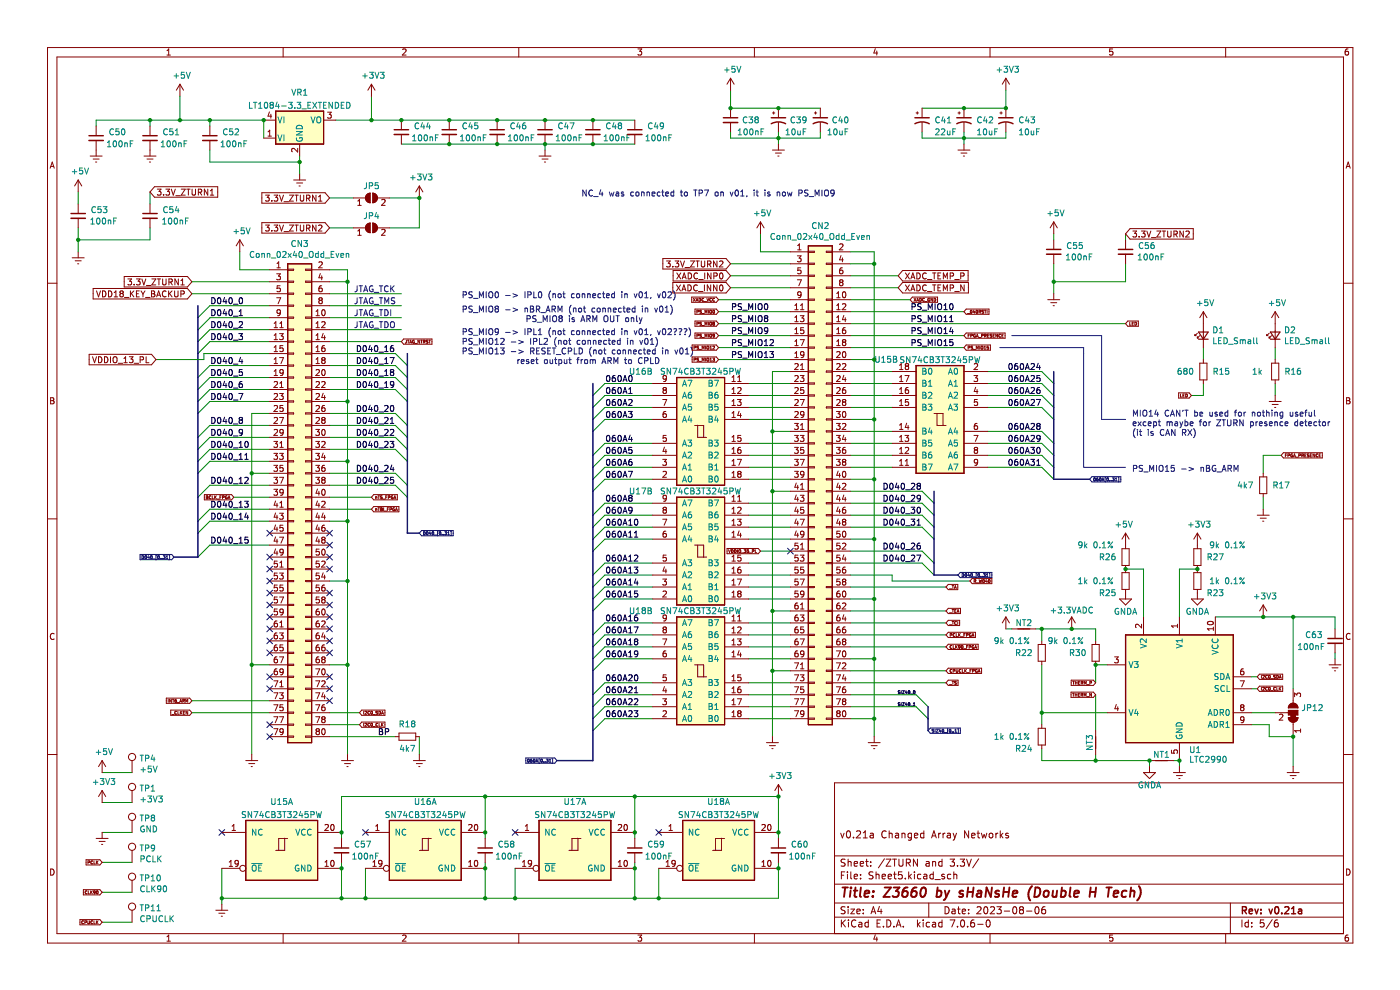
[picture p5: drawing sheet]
<svg xmlns="http://www.w3.org/2000/svg" width="297mm" height="210mm" viewBox="0 0 297 210" stroke-linecap="round" stroke-linejoin="round" font-family="sans-serif">
<g fill="none" stroke="#840000" stroke-width=".21">
<path d="M10.1 10.1h276.9v189.9h-276.9zM12.1 12.1h272.9v185.9h-272.9zM35.4 11.7h.8M35.4 10.8l.4-.4v1.3M60.1 10.1v2M85.4 10.5l.5-.1 .2 .4-.8 .9h.8M110.1 10.1v2M135.3 10.4h.8l-.4 .5 .4 .1v.6l-.2 .1-.6-.1M160 10.1v2M185.7 10.3l-.3 .9h.8M186 10.8v.9M210 10.1v2"/>
<path d="M236 10.4h-.6v.6l.6-.1v.7l-.1 .1-.5-.1M260 10.1v2M286 10.4h-.4l-.2 .3v.7l.2 .3 .4-.1v-.7h-.4l-.2 .2M10.6 35.7l.5-1.3 .4 1.3M10.8 35.3h.6M285.6 35.7l.4-1.3 .4 1.3M285.7 35.3h.6M10.1 60.1h2M285 60.1h2M10.7 84.4h.5l.2 .2-.2 .4 .2 .1 .1 .3-.3 .3h-.5zM10.7 85h.5M285.7 84.4h.4l.3 .2-.3 .4 .3 .1v.3l-.2 .3h-.5z"/>
<path d="M285.7 85h.4M10.1 110.1h2M285 110.1h2M11.5 134.5a.58 .58 0 0 0-.8 .5 .58 .58 0 0 0 .8 .5M286.4 134.5a.58 .58 0 0 0-.8 .5 .58 .58 0 0 0 .8 .5M10.1 160.1h2M178.4 176.7l.3 1 .4-1M179.7 176.4l.2-.2a.8 .8 0 0 1 .5 .8 .8 .8 0 0 1-.5 .7l-.3-.5zM181.1 177.6v.1M181.7 176.4l.6-.2 .3 .5-1 1h1M183.1 177.7h.9M183.1 176.7l.5-.5v1.5"/>
<path d="M184.6 176.8h.6l.1 .9M185.3 177.1l-.5 .1-.2 .2 .2 .3h.5M188 176.4a.71 .71 0 0 0-1 .5 .71 .71 0 0 0 .7 .8l.3-.1M188.6 176.9l.2-.2 .4 .1 .1 .9M188.6 176.2v1.5M190 176.8h.6v.9M190.6 177.1l-.5 .1-.2 .2 .2 .3h.5M191.3 176.9l.3-.2 .3 .1 .1 .9M191.3 176.7v1M193.3 176.8l-.4-.1-.3 .3 .2 .7h.5M193.3 176.7v1.3l-.2 .2h-.4M194 177.2l.7-.1-.1-.3-.4-.1-.2 .3 .1 .7h.5"/>
<path d="M196 176.8l-.4-.1-.3 .3 .1 .7h.6M196 176.2v1.5M197.6 177.7l.5-1.5 .5 1.5M197.8 177.3h.7M199.1 176.7v1M199.6 176.7l-.5 .3M200.1 176.7v1M200.5 176.7l-.4 .3M201 176.8h.6v.9M201.6 177.1l-.5 .1-.2 .2 .2 .3h.5M202.2 176.7l.4 1M202.6 177.7l-.4 .5"/>
<path d="M202.9 176.7l-.3 1M205.5 176.2v1.5l-.9-1.5v1.5M206.1 177.2l.7-.1v-.3l-.5-.1-.2 .3 .1 .7h.6M207.3 176.7h.5M207.5 176.2v1.3l.3 .2M208.2 176.7l.3 1 .3-.7 .3 .7 .2-1M209.9 176.9l.2-.2 .5 .2v.6l-.1 .2h-.4l-.2-.1zM211.3 176.7v1M211.7 176.7l-.4 .3M212.2 176.2v1.5M212.3 177.2l.5 .5M212.8 176.7l-.6 .6"/>
<path d="M213.9 176.8l-.3-.1-.3 .3 .1 .2 .5 .1v.4h-.6M285 166.1h-108v31.9M285 160.1h2M10.7 184.3a.66 .66 0 0 1 .8 .7 .66 .66 0 0 1-.8 .6zM35.4 198.7l.4-.4v1.3M35.4 199.6h.8M60.1 198v2M85.4 198.5l.5-.2 .2 .4-.8 .9h.8M110.1 198v2M135.3 198.3h.8l-.4 .5 .4 .2v.5l-.2 .1-.6-.1M160 198v2M177 194.5h108"/>
<path d="M177 191.5h108M177 187.6h108M177 181.6h108M178.5 185.7h.5M178.5 195.1v1.5M178.7 195.8l.7 .8M179.2 184.9h-.7v1.5M179.3 192.4l-.6-.1-.2 .2v.4l.6 .3 .2 .3-.3 .3h-.6M179.3 182.3l-.6-.1-.2 .2v.4l.6 .3 .2 .4-.3 .2h-.6M179.4 195.1l-.9 .9M179.8 184.9v.2M179.8 185.4v1"/>
<path d="M179.9 182.2v1.5M179.9 192.3v.2M179.9 192.8v1M179.9 182.9l.2-.2 .4 .1 .1 .9M180 195.1v.2M180 195.6v1M180.5 192.8h.8l-.8 1h.8M180.5 184.9v1.3l.2 .2M181.2 183.2l.7-.1-.1-.3-.4-.1-.2 .3 .1 .7h.5M181.2 185.9l.7-.1-.1-.3-.4-.1-.2 .3 .1 .7h.5M181.6 195.3a.71 .71 0 0 0-1 .5 .71 .71 0 0 0 .7 .8l.3-.1M181.8 193.3l.7-.1-.1-.3-.4-.1-.2 .2v.8h.6"/>
<path d="M182.2 195.7h.6v.9M182.5 183.2l.7-.1-.1-.3-.4-.1-.2 .3 .1 .7h.5M182.6 186.3v.1M182.6 185.5v.2M182.8 196l-.5 .1-.2 .2 .2 .3h.5M183.1 193.7v.1M183.1 192.9v.1M183.6 182.7h.6M183.8 182.2v1.3l.4 .2M184.2 195.7l-.4-.1-.3 .3 .1 .7h.6M184.2 195.1v1.5M184.7 183.6v.1"/>
<path d="M184.7 182.8v.2M184.8 193.8l.5-1.5 .5 1.5M184.9 193.4h.7M185.2 185l-.6-.1-.2 .2v.4l.7 .3 .1 .4-.3 .2h-.6M185.7 198.3l-.3 .9h.8M185.8 185.6l.3-.2 .3 .1 .1 .9M185.8 184.9v1.5M186 198.8v.8M186.1 195.8h.5M186.6 192.3l-.4 1h.9M186.8 195.1h-.7v1.5h.7M186.9 192.8v1"/>
<path d="M187.1 185.9l.7-.1v-.3l-.5-.1-.2 .3 .1 .7h.6M187.4 196.5v.1M187.6 182.2l-1.3 1.9M188 182.2h1l-1 1.5h1M188.1 195.1a.76 .76 0 0 1 .9 .8 .76 .76 0 0 1-.9 .7zM188.4 185.9l.7-.1v-.3l-.5-.1-.2 .3 .1 .7h.6M189.3 182.2h.9M189.6 185.4h.5M189.6 196.5v.1M189.8 184.9v1.3l.3 .2M189.8 182.2v1.5M190.1 196.6l.5-1.5 .5 1.5"/>
<path d="M190.3 196.2h.7M190.7 182.2v1.3l.3 .2h.4l.2-.2v-1.3M191.3 184.9h-.7v.8l.2-.2 .5 .1 .1 .2-.1 .5-.2 .1-.5-.1M191.6 196.5v.1M192.1 186.3v.1M192.3 183h.7l.1-.3v-.3l-.8-.2v1.5M192.6 183l.5 .7M192.8 184.9v1.5M192.9 185.9l.4 .5M193.3 185.4l-.5 .6M194 184.9v.2M194 185.4v1"/>
<path d="M194.6 182.2v1.5l-.8-1.5v1.5M194.6 195.1v1.5M194.8 196.1l.4 .5M195.2 195.6l-.6 .6M195.3 185.5l-.4-.1-.3 .3 .2 .7h.5M195.8 195.1v.2M195.8 195.6v1M196 185.5h.6v.9M196.5 182.8h.6v.9M196.6 185.8l-.5 .1-.2 .2 .2 .3h.5M197 191.5v3M197.1 183.1l-.5 .1-.2 .2 .2 .3h.5"/>
<path d="M197.2 195.7l-.4-.1-.3 .3 .1 .7h.6M197.8 182.9l.3-.2 .3 .1 .1 .9M197.8 182.7v1M197.8 195.7h.6l.1 .9M198 185.5l-.4-.1-.3 .3 .1 .7h.6M198 184.9v1.5M198.3 186.6h1.2M198.5 196l-.5 .1-.2 .2 .2 .3h.5M199.8 182.2v1.5M199.8 182.8l-.4-.1-.3 .3 .2 .7h.5M199.8 195.7l-.4-.1-.3 .3 .2 .7h.5M199.8 195.1v1.5"/>
<path d="M200.3 185.5l-.3-.1-.2 .3v.2l.5 .1v.4h-.5M200.5 192.3a.76 .76 0 0 1 .9 .8 .76 .76 0 0 1-.9 .7zM201.6 182.2h.9l-.5 .6 .4 .2v.6l-.2 .1-.6-.1M201.6 195.1h1l-.7 1.5M201.7 185.5l-.4-.1-.3 .3 .1 .7h.6M202 192.9h.6v.9M202.3 185.6l.3-.2 .3 .1 .1 .9M202.3 184.9v1.5M202.6 193.2l-.5 .1-.2 .2 .2 .3h.5M203.1 192.8h.6M203.1 183.6v.1M203.1 196.5v.1"/>
<path d="M203.3 192.3v1.3l.4 .2M203.7 182.2h.9l-.5 .6 .5 .2v.6l-.3 .1-.6-.1M203.9 195.3l.2-.2a.8 .8 0 0 1 .5 .8 .8 .8 0 0 1-.5 .7l-.3-.5zM204.1 193.3l.7-.1v-.3l-.5-.1-.2 .2 .1 .8h.6M205.1 182.2l.5 1.5 .5-1.5M205.3 196.5v.1M205.5 193.7v.1M205.5 192.9v.1M206.6 195.1l-.4 .1a1.01 1.01 0 0 0 0 1.4l.5-.1 .1-.5-.3-.3-.4 .1-.2 .2M207.3 192.5l.5-.2 .3 .5-.9 1h.9M207.4 196.1h1.2M207.6 182.2l-1.3 1.9"/>
<path d="M208.8 192.5l.3-.2a.8 .8 0 0 1 .5 .8 .8 .8 0 0 1-.5 .7l-.4-.5zM209.3 195.3l.3-.2a.8 .8 0 0 1 .5 .8 .8 .8 0 0 1-.5 .7l-.4-.5zM210 198v2M210.1 192.5l.6-.2 .3 .5-.9 1h.9M211.5 192.3h.9l-.5 .6 .4 .1v.7l-.2 .1-.6-.1M213.1 193.3h1.1M215 192.5l.2-.2a.8 .8 0 0 1 .5 .8 .8 .8 0 0 1-.5 .7l-.4-.5zM216.6 193l-.3-.3 .3-.4 .4 .1 .1 .2-.3 .4M216.6 193l-.3 .3v.2l.3 .3h.4l.1-.3v-.4l-.3-.1M216.6 193h.2M217.8 193.3h1.1M219.7 192.5l.2-.2a.8 .8 0 0 1 .5 .8 .8 .8 0 0 1-.5 .7l-.3-.5z"/>
<path d="M221.7 192.3l-.4 .1a1.01 1.01 0 0 0 0 1.4l.5-.1v-.5l-.2-.3-.5 .1-.1 .2M236 198.3h-.6v.7l.6-.1v.6l-.1 .1-.5-.1M260 198v2M261 191.5v6.5M263.5 195.1v1.5M264.8 195.7l-.4-.1-.3 .3 .2 .7h.5M264.8 195.1v1.5M265.5 196.5v.1M265.5 195.7v.1M268.1 195.1h-.7l-.1 .7 .2-.1 .5 .1 .2 .2-.1 .5-.2 .1-.6-.1M269.9 195.1l-1.3 1.9M271 195.1l-.4 .1a1.01 1.01 0 0 0 0 1.4l.5-.1 .1-.5-.3-.3-.4 .1-.2 .2"/>
<path d="M285.7 184.3a.66 .66 0 0 1 .7 .7 .66 .66 0 0 1-.7 .6zM286 198.3l-.4 .1-.2 .3v.7l.2 .2 .4-.1v-.6l-.4-.1-.2 .3"/>
</g>
<g fill="none" stroke="#840000" stroke-width=".3">
<path d="M263.6 193.1l.7-.1 .1-.2v-.3l-.8-.2v1.5M263.9 193.1l.5 .7M265 193.3l.7-.1-.1-.3-.4-.1-.2 .2 .1 .8h.5M266.2 192.8l.4 1 .3-1M267.5 193.7v.1M267.5 192.9v.1M269.2 192.8l.4 1 .3-1M270.6 192.5l.2-.2a.8 .8 0 0 1 .5 .8 .8 .8 0 0 1-.5 .7l-.4-.5zM271.9 193.7v.1M272.6 192.5l.5-.2 .3 .5-.9 1h.9M274 193.8h.9M274 192.8l.4-.5v1.5"/>
<path d="M275.5 192.9h.6v.9M276.1 193.2l-.5 .1-.2 .2 .2 .3h.5"/>
</g>
<g fill="none" stroke="#840000" stroke-width=".4">
<path d="M178.7 188.3h1.2M179.3 188.3l-.2 2M180.5 188.9l-.2 1.4M180.5 188.3v.1M181.1 188.9h.8M181.5 188.3l-.2 1.7v.2l.4 .1M182.6 188.3l-.2 1.7 .3 .3M183.4 189.6l1-.2-.1-.4h-.7l-.2 1 .2 .3 .6-.1M185.2 190.1l-.1 .2M185.3 189v.2M187.7 188.3h1.3l-1.6 2h1.4M189.6 188.3h1.2l-.7 .7 .5 .2-.1 .9-.3 .2h-.6l-.2-.2"/>
<path d="M192.5 188.3a.91 .91 0 0 0-1 .8l-.1 .8 .1 .3a.66 .66 0 0 0 1-.3l.1-.5-.2-.3a.66 .66 0 0 0-1 .3M194.4 188.3a.91 .91 0 0 0-1 .8l-.1 .8 .1 .3a.66 .66 0 0 0 1-.3l.1-.5-.2-.3a.66 .66 0 0 0-1 .3M195.6 188.4l.5-.1a1.19 1.19 0 0 1-.5 2l-.2-.2-.2-.6zM198.8 189h.8l.1 .3v.6a.66 .66 0 0 1-1 .3M198.9 188.3l-.2 2M200.5 188.9l.3 1.4M200.8 190.3l-.3 .4-.3 .2M201.4 188.9l-.6 1.4M204.3 189a.49 .49 0 0 0-.8 .3l.1 .2 .7 .2v.3l-.3 .3-.6-.1M205.3 189.2h1.1M205.4 188.3l-.3 2M206.5 188.3l-.2 2"/>
<path d="M207.4 189h.8l-.1 1.3M208.2 189.4l-.7 .1a.4 .4 0 0 0-.3 .3 .4 .4 0 0 0 .2 .5l.7-.1M210.4 188.3l-.2 2-.9-2-.3 2M212 189a.49 .49 0 0 0-.8 .3v.2l.7 .2v.3l-.3 .3-.5-.1M212.9 189.2h1.1M213 188.3l-.2 2M214.1 188.3l-.2 2M214.8 189.6l1-.2v-.4h-.8l-.2 1 .2 .3 .6-.1M218.9 188a2.35 2.35 0 0 0-.3 3M219.7 188.3a.96 .96 0 0 1 1 .5 .96 .96 0 0 1-.3 1.2l-.5 .3h-.5zM221.6 189.1l.1-.1a.5 .5 0 0 1 .8 .3l-.1 .6-.2 .3a.5 .5 0 0 1-.8-.3zM223.4 188.9l-.1 1.3 .5 .1 .3-.2"/>
<path d="M224.3 188.9l-.2 1.4M225.2 189h.8l.1 .3-.1 .6a.66 .66 0 0 1-.9 .3M225.3 188.3l-.3 2M227.1 188.3l-.2 1.7 .2 .3M227.9 189.6l1-.2-.1-.4h-.8l-.2 1 .3 .3 .6-.1M231.3 189.2h1.1M231.4 188.3l-.3 2M232.5 188.3l-.2 2M234.7 188.3h1.2M235.3 188.3l-.3 2M236.3 189.6l.9-.2v-.4h-.8l-.2 1 .3 .3 .5-.1M239 189a.66 .66 0 0 0-1 .3l-.1 .6 .2 .3h.8"/>
<path d="M239.8 189.1l.4-.2 .4 .1v1.3M240 188.3l-.3 2M241.6 188a2.32 2.32 0 0 1-.4 3"/>
</g>
<path d="M143.6 105.5h10.1v22.8h-10.1z" fill-rule="evenodd" fill="#ffffc2"/>
<path d="M143.6 105.5h10.1v22.8h-10.1z" fill="none" stroke="#840000" stroke-width=".25"/>
<path d="M143.6 130.9h10.1v22.8h-10.1z" fill-rule="evenodd" fill="#ffffc2"/>
<path d="M143.6 130.9h10.1v22.8h-10.1z" fill="none" stroke="#840000" stroke-width=".25"/>
<path d="M143.6 80.1h10.1v22.8h-10.1z" fill-rule="evenodd" fill="#ffffc2"/>
<path d="M143.6 80.1h10.1v22.8h-10.1z" fill="none" stroke="#840000" stroke-width=".25"/>
<path d="M171.5 52.1h5.1v101.6h-5.1z" fill-rule="evenodd" fill="#ffffc2"/>
<path d="M171.5 52.1h5.1v101.6h-5.1z" fill="none" stroke="#840000" stroke-width=".25"/>
<path d="M144.8 174h15.3v12.7h-15.3z" fill-rule="evenodd" fill="#ffffc2"/>
<path d="M144.8 174h15.3v12.7h-15.3z" fill="none" stroke="#840000" stroke-width=".25"/>
<path d="M82.6 174h15.2v12.7h-15.2z" fill-rule="evenodd" fill="#ffffc2"/>
<path d="M82.6 174h15.2v12.7h-15.2z" fill="none" stroke="#840000" stroke-width=".25"/>
<path d="M114.4 174h15.2v12.7h-15.2z" fill-rule="evenodd" fill="#ffffc2"/>
<path d="M114.4 174h15.2v12.7h-15.2z" fill="none" stroke="#840000" stroke-width=".25"/>
<path d="M52.1 174h15.3v12.7h-15.3z" fill-rule="evenodd" fill="#ffffc2"/>
<path d="M52.1 174h15.3v12.7h-15.3z" fill="none" stroke="#840000" stroke-width=".25"/>
<path d="M61 56h5.1v101.5h-5.1z" fill-rule="evenodd" fill="#ffffc2"/>
<path d="M61 56h5.1v101.5h-5.1z" fill="none" stroke="#840000" stroke-width=".25"/>
<path d="M58.5 23.6h10.1v7h-10.1z" fill-rule="evenodd" fill="#ffffc2"/>
<path d="M58.5 23.6h10.1v7h-10.1z" fill="none" stroke="#840000" stroke-width=".25"/>
<path d="M238.8 134.7h22.8v22.8h-22.8z" fill-rule="evenodd" fill="#ffffc2"/>
<path d="M238.8 134.7h22.8v22.8h-22.8z" fill="none" stroke="#840000" stroke-width=".25"/>
<path d="M194.3 77.5h10.2v22.9h-10.2z" fill-rule="evenodd" fill="#ffffc2"/>
<path d="M61 56h5.1v101.5h-5.1zM171.5 52.1h5.1v101.6h-5.1zM194.3 77.5h10.2v22.9h-10.2zM143.6 80.1h10.1v22.8h-10.1zM143.6 105.5h10.1v22.8h-10.1zM143.6 130.9h10.1v22.8h-10.1zM52.1 174h15.3v12.7h-15.3zM82.6 174h15.2v12.7h-15.2zM114.4 174h15.2v12.7h-15.2zM144.8 174h15.3v12.7h-15.3z" fill="none" stroke="#840000" stroke-width=".25"/>
<g fill="none" stroke="#000084" stroke-width=".21">
<path d="M29.7 117.6h6.7l.5 .6-.5 .5h-6.7zM30.1 117.9a.32 .32 0 0 1 .4 .3 .32 .32 0 0 1-.4 .3zM30.8 117.9h.1a.29 .29 0 0 1 .2 .3 .29 .29 0 0 1-.3 .2zM31.5 117.8l-.2 .5h.4M31.6 118.1v.4M32 117.9h.1a.29 .29 0 0 1 .2 .3 .29 .29 0 0 1-.3 .2zM32.4 118.6h.5M33.2 117.8h-.1v.9h.1M33.5 117.9h.1a.29 .29 0 0 1 .2 .3 .29 .29 0 0 1-.3 .2zM34.1 118.5h.1M34.4 118.4h.1M34.6 117.9h.4l-.2 .2 .2 .1v.2h-.4"/>
<path d="M35.3 118.5h.3M35.3 118l.1-.1v.6M35.8 117.8h.2v.9h-.2M56.6 117.6l1.2 1.2M56.6 112.5l1.2 1.2M57.8 117.6l-1.2 1.2M57.8 112.5l-1.2 1.2M69.3 115l1.2 1.2M69.3 112.5l1.2 1.2M69.3 117.6l1.2 1.2M70.5 115l-1.2 1.2M70.5 112.5l-1.2 1.2"/>
<path d="M70.5 117.6l-1.2 1.2M89.4 112.5h6.7v1.1h-6.7l-.4-.5zM89.8 112.8a.32 .32 0 0 1 .4 .3 .32 .32 0 0 1-.4 .3zM90.5 112.8h.1a.29 .29 0 0 1 .2 .3 .29 .29 0 0 1-.3 .3zM91.2 112.8l-.1 .4h.3M91.4 113v.4M91.7 112.8h.1a.29 .29 0 0 1 .2 .3 .29 .29 0 0 1-.3 .3zM92.1 113.5h.5M93 112.7h-.2v.9M93.3 112.8a.29 .29 0 0 1 .3 .3 .29 .29 0 0 1-.4 .3zM93.8 113.4h.1M94.1 113.4h.1"/>
<path d="M94.3 112.8h.4l-.2 .2 .2 .1v.3h-.4M95 113.4h.3M95 113l.2-.2v.6M95.6 112.7h.1v.9M167.1 116.3l1.2 1.2M168.3 116.3l-1.2 1.2M231.6 101.1h6.2v1.1h-6.2l-.4-.5zM232.1 101.4a.3 .3 0 0 0-.1 .4 .3 .3 0 0 0 .3 .2v-.6M232.1 101.4h.2M232.1 101.4h.1M232.3 101.4h.1M232.7 101.4l-.1 .5h.4l-.1-.3-.3 .1"/>
<path d="M232.7 101.4h.1M232.9 101.4h-.2M233.3 101.4a.3 .3 0 0 0-.1 .4 .3 .3 0 0 0 .3 .2v-.6M233.3 101.4h.2M233.3 101.4h.1M233.5 101.4h.1M233.8 102l.2-.6 .2 .6M233.8 101.8h.3M234.6 101.3h-.2v.9M234.9 101.4h.1a.29 .29 0 0 1 .2 .3 .29 .29 0 0 1-.3 .2zM235.4 102h.1M235.7 102h.1"/>
<path d="M235.8 102h-.1M236 101.4h.4l-.2 .2 .1 .1v.2h-.3M236.6 102h.4M236.6 101.5l.2-.1v.6M237.2 101.3h.1v.9M56.6 122.6l1.2 1.3M56.6 120.1l1.2 1.2M56.6 125.2l1.2 1.2M56.6 130.3l1.2 1.2M56.6 127.7l1.2 1.2M56.6 135.3l1.2 1.3M56.6 137.9l1.2 1.2"/>
<path d="M56.6 132.8l1.2 1.2M57.8 127.7l-1.2 1.2M57.8 125.2l-1.2 1.2M57.8 122.6l-1.2 1.3M57.8 132.8l-1.2 1.2M57.8 120.1l-1.2 1.2M57.8 137.9l-1.2 1.2M57.8 130.3l-1.2 1.2M57.8 135.3l-1.2 1.3M69.3 130.3l1.2 1.2M69.3 135.3l1.2 1.3M69.3 120.1l1.2 1.2"/>
<path d="M69.3 132.8l1.2 1.2M69.3 137.9l1.2 1.2M69.3 127.7l1.2 1.2M69.3 125.2l1.2 1.2M70.5 120.1l-1.2 1.2M70.5 135.3l-1.2 1.3M70.5 132.8l-1.2 1.2M70.5 137.9l-1.2 1.2M70.5 130.3l-1.2 1.2M70.5 127.7l-1.2 1.2M70.5 125.2l-1.2 1.2M203.7 121.4h6.7v1.1h-6.7l-.5-.5z"/>
<path d="M204.1 121.7a.32 .32 0 0 1 .4 .3 .32 .32 0 0 1-.4 .3zM204.8 121.7h.1a.29 .29 0 0 1 .2 .3 .29 .29 0 0 1-.3 .3zM205.5 121.6l-.2 .5h.4M205.6 121.9v.4M206 121.7h.1a.29 .29 0 0 1 .2 .3 .29 .29 0 0 1-.3 .3zM206.4 122.4h.5M207.2 121.6h-.1v.9M207.5 121.7h.1a.29 .29 0 0 1 .2 .3 .29 .29 0 0 1-.3 .3zM208 122.3h.1M208.4 122.3h.1M208.6 121.7h.4l-.2 .2 .2 .1v.3h-.4M209.3 122.3h.3"/>
<path d="M209.3 121.9l.1-.2v.6M209.8 121.6h.2v.9M56.6 155.7l1.2 1.2M56.6 143l1.2 1.2M56.6 145.5l1.2 1.2M56.6 153.1l1.2 1.2M57.8 155.7l-1.2 1.2M57.8 145.5l-1.2 1.2M57.8 143l-1.2 1.2M57.8 153.1l-1.2 1.2M69.3 143l1.2 1.2M69.3 148l1.2 1.3"/>
<path d="M69.3 145.5l1.2 1.2M70.5 143l-1.2 1.2M70.5 148l-1.2 1.3M70.5 145.5l-1.2 1.2M197.4 154.4h6.3v1.1h-6.3l-.5-.5zM198.1 154.7h-.3v.2l.3 .3-.4 .1M198.4 154.7v.6M198.6 154.7h.4l-.4 .6h.4M199.4 154.7l-.2 .4h.4M199.6 154.9v.4M199.9 154.7h.1a.29 .29 0 0 1 .2 .3 .29 .29 0 0 1-.3 .3zM200.3 155.4h.5"/>
<path d="M201.2 154.6h-.2v.9M201.4 155.3a.3 .3 0 0 1-.1-.4 .3 .3 0 0 1 .3-.2l.1 .6M201.4 155.3h.1M201.5 155.3h.1M201.7 155.3h-.1M202 155.3h.1M202.3 155.3h.1M202.6 155.3h.3M202.6 154.9l.2-.2v.6M203.1 154.6h.2v.9M46.4 176l1.3 1.2M47.7 176l-1.3 1.2"/>
<path d="M76.9 176l1.2 1.2M78.1 176l-1.2 1.2M108.7 176l1.2 1.2M109.9 176l-1.2 1.2M111.6 160.8h6.1l.5 .5-.5 .6h-6.1zM112 161.1l.1-.1a.29 .29 0 0 1 .2 .4 .29 .29 0 0 1-.3 .2zM112.5 161.3h.4l-.1 .3h-.2zM112.6 161.3l-.1 .1M112.8 161l-.3 .3M113.2 161.1l.1-.1a.29 .29 0 0 1 .2 .4 .29 .29 0 0 1-.3 .2zM113.7 161.7l.2-.7 .2 .7M113.7 161.5h.3"/>
<path d="M114.5 161h-.2v.9h.2M114.8 161.1l.1-.1a.29 .29 0 0 1 .2 .4 .29 .29 0 0 1-.3 .2zM115.3 161.7h.1M115.4 161.6l-.1 .1M115.6 161.6v.1M115.6 161.6h.1M115.9 161h.4l-.2 .3h.1v.3h-.3M116.5 161.7h.4M116.5 161.2l.2-.2v.7M117.1 161h.1v.9h-.1M139.1 176l1.3 1.2M140.4 176l-1.3 1.2"/>
</g>
<g fill="none" stroke="#008400" stroke-width=".21">
<path d="M155 19.1v3.8h19M213.4 19.1v3.8h-17.8M20.4 26.8v-1.3h35.5v3.8M31.8 25.5v1.3M38.2 20.4v5.1M44.5 25.5v1.3M44.5 31.8v2.6h19.1M63.6 33.1v3.8M71.2 25.5h63.5M78.8 20.4v5.1M85.1 30.6h49.6M115.6 30.6v1.2"/>
<path d="M155 28v1.3h19v-1.3M165.1 28v2.6M195.6 28v1.3h17.8v-1.3M204.5 28v2.6M16.6 40.7v2.6M16.6 48.3v5.1M31.8 40.7v2.6M31.8 48.3v2.6h-15.2M40.7 59.8h16.5M50.9 53.4v3.8h6.3M69.9 59.8h3.8M69.9 57.2h3.8v102.9"/>
<path d="M69.9 42h5.1M69.9 48.3h5.1M82.6 42h6.4v6.3h-6.4M155 56h12.7M155 58.5h12.7M161.3 49.6v3.8h6.4M180.4 53.4h5.1v102.9M180.4 56h5.1M180.4 58.5h10.1M223.5 49.6v1.3M223.5 56v6.3M238.8 56v3.8h-15.3"/>
<path d="M238.8 49.6v1.3M40.7 62.3h16.5M44.5 67.4l-2.5 2.6M44.5 67.4h12.7M57.2 69.9h-12.7l-2.5 2.6M57.2 72.5h-12.7l-2.5 2.5M57.2 77.5h-12.7l-2.5 2.6M57.2 64.8h-12.7l-2.5 2.6M57.2 75h-13.9v1.3h-10.2M69.9 77.5h14l2.5 2.6M69.9 75h14l2.5 2.5M69.9 72.5h15.2"/>
<path d="M69.9 64.8h15.2M69.9 67.4h15.2M69.9 62.3h15.2M69.9 69.9h15.2M152.4 76.3h15.3M152.4 63.6h15.3M152.4 73.7h15.3M152.4 68.7h15.3M152.4 71.2h15.3M152.4 66.1h15.3M155 61h12.7M167.7 78.8h-3.8v77.5"/>
<path d="M180.4 61h10.1M180.4 76.3h5.1M180.4 63.6h12.7M180.4 78.8h8.9M180.4 73.7h24.1M180.4 68.7h58.4M180.4 71.2h24.1M180.4 66.1h24.1M209.6 78.8h11.4l2.5 2.6M255.3 73.7v2.6M270.5 73.7v2.6M57.2 97.9h-12.7l-2.5 2.5"/>
<path d="M57.2 95.3h-12.7l-2.5 2.6M57.2 80.1h-12.7l-2.5 2.5M57.2 82.6h-12.7l-2.5 2.6M57.2 92.8h-12.7l-2.5 2.5M57.2 85.2h-12.7l-2.5 2.5M57.2 90.2h-12.7l-2.5 2.6M57.2 87.7h-3.8v72.4M69.9 92.8h14l2.5 2.5M69.9 95.3h14l2.5 2.6M69.9 87.7h14l2.5 2.5M69.9 90.2h14l2.5 2.6M69.9 80.1h14l2.5 2.5"/>
<path d="M69.9 82.6h14l2.5 2.6M69.9 85.2h3.8M69.9 97.9h3.8M138.5 99.1h-10.2l-2.5 2.6M138.5 96.6h-10.2l-2.5 2.5M138.5 83.9h-10.2l-2.5 2.5M138.5 86.4h-10.2l-2.5 2.6M138.5 94h-10.2l-2.5 2.6M138.5 81.4h-10.2l-2.5 2.5M138.5 89h-10.2l-2.5 2.5M158.8 89h8.9M158.8 94h8.9"/>
<path d="M158.8 86.4h8.9M158.8 83.9h8.9M158.8 81.4h8.9M158.8 99.1h8.9M158.8 96.6h8.9M163.9 91.5h3.8M180.4 89h5.1M180.4 94h8.9M180.4 91.5h8.9M180.4 86.4h8.9M180.4 83.9h8.9M180.4 81.4h8.9"/>
<path d="M180.4 99.1h8.9M180.4 96.6h8.9M209.6 86.4h11.4l2.5 2.6M209.6 83.9h11.4l2.5 2.5M209.6 81.4h11.4l2.5 2.5M209.6 91.5h11.4l2.5 2.5M209.6 94h11.4l2.5 2.6M209.6 99.1h11.4l2.5 2.6M209.6 96.6h11.4l2.5 2.5M255.3 81.4v2.5h-2.6M270.5 81.4v2.5M271.8 96.6h-3.8v3.8"/>
<path d="M49.6 105.5h7.6M53.4 100.4h3.8M57.2 108h-12.7l-2.5 2.6M57.2 102.9h-12.7l-2.5 2.6M57.2 110.6h-12.7l-2.5 2.5M57.2 115.6h-12.7l-2.5 2.6M69.9 100.4h14l2.5 2.5M69.9 102.9h14l2.5 2.6M69.9 108h8.9M69.9 105.5h8.9M69.9 110.6h3.8M138.5 111.8h-10.2l-2.5 2.6"/>
<path d="M138.5 109.3h-10.2l-2.5 2.5M138.5 106.7h-10.2l-2.5 2.6M138.5 114.4h-10.2l-2.5 2.5M138.5 119.4h-10.2l-2.5 2.6M138.5 101.7h-10.2l-2.5 2.5M158.8 119.4h8.9M158.8 111.8h8.9M158.8 106.7h8.9M158.8 114.4h8.9M158.8 109.3h8.9M158.8 101.7h8.9M161.3 116.9h6.4"/>
<path d="M163.9 104.2h3.8M180.4 106.7h15.2l2.6 2.6M180.4 104.2h15.2l2.6 2.5M180.4 116.9h15.2l2.6 2.5M180.4 109.3h15.2l2.6 2.5M180.4 111.8h15.2l2.6 2.6M180.4 119.4h15.2l2.6 2.6M180.4 114.4h5.1M180.4 101.7h5.1M268 105.5v2.5M69.9 123.2h3.8M138.5 137.2h-10.2l-2.5 2.6"/>
<path d="M138.5 139.8h-10.2l-2.5 2.5M138.5 134.7h-10.2l-2.5 2.5M138.5 127.1h-10.2l-2.5 2.5M138.5 132.1h-10.2l-2.5 2.6M138.5 124.5h-10.2l-2.5 2.6M138.5 122h-10.2l-2.5 2.5M158.8 127.1h8.9M158.8 124.5h8.9M158.8 122h8.9M158.8 137.2h8.9M158.8 132.1h8.9M158.8 139.8h8.9"/>
<path d="M158.8 134.7h8.9M163.9 129.6h3.8M180.4 127.1h5.1M180.4 124.5h20.3M180.4 122h8.9v1.2h16.5M180.4 129.6h20.3M180.4 137.2h20.3M180.4 132.1h20.3M180.4 139.8h5.1M180.4 134.7h20.3M213.4 133.4h1.3M219.7 133.4h12.7v2.5"/>
<path d="M221 133.4v2.5M238.8 120.7h3.8v10.2M254 120.7h-3.8v10.2M257.8 130.9h25.4v2.5M274.3 130.9v15.2M283.2 138.5v1.3M40.7 151.2h16.5M40.7 148.6h16.5M53.4 141h3.8M69.9 156.3h14M69.9 153.7h6.4M69.9 151.2h6.4"/>
<path d="M69.9 141h3.8M89 156.3v3.8M138.5 147.4h-10.2l-2.5 2.5M138.5 152.5h-10.2l-2.5 2.5M138.5 149.9h-10.2l-2.5 2.6M138.5 144.8h-10.2l-2.5 2.6M158.8 147.4h8.9M158.8 152.5h8.9M158.8 144.8h8.9M158.8 149.9h8.9M163.9 142.3h3.8M180.4 149.9h13.9l2.6 2.6"/>
<path d="M180.4 147.4h13.9l2.6 2.5M180.4 142.3h20.3M180.4 152.5h5.1M180.4 144.8h20.3M221 151.2h14M221 158.8v2.5h22.9v1.3M221 141v12.7M232.4 147.4v7.6M235 141h-2.6v3.8M265.4 153.7h3.9v2.6h5v6.3M265.4 151.2h5.1M265.4 146.1h1.3"/>
<path d="M265.4 143.6h1.3M21.7 176.6h6.3M21.7 170.2h6.3M21.7 163.9h6.3M72.5 177.8v-8.8h92.6v8.8M102.9 169v8.8M134.7 169v8.8M232.4 160.1v1.2M248.9 161.3h1.3v1.3M21.7 189.3h6.3M21.7 195.6h6.3M21.7 182.9h6.3"/>
<path d="M47.1 184.2v7.6M72.5 182.9v7.6M77.5 184.2v6.3M102.9 182.9v7.6M109.3 184.2v6.3M134.7 182.9v7.6M139.7 184.2v6.3M165.1 182.9v7.6h-118"/>
</g>
<g fill="none" stroke="#0000c2" stroke-width=".21">
<path d="M124.4 40.3v1.3l-.8-1.3v1.3M125.7 40.4a.56 .56 0 0 0-.8 .5 .56 .56 0 0 0 .8 .6M125.9 41.7h1M127.5 40.2l-.4 1h.8M127.8 40.7v.9M129.3 40.7l.2 .9 .2-.6 .3 .6 .2-.9M130.7 40.8h.5l.1 .8M131.3 41l-.6 .3 .1 .3 .5-.1M132.3 40.8l-.3-.1-.2 .2 .1 .2 .4 .1v.3h-.5M134.4 40.8l-.4-.1-.2 .3 .1 .5h.5M134.9 40.9l.2-.2 .4 .2-.1 .6h-.5zM136.1 40.9l.5-.1v.8"/>
<path d="M136.1 40.7v.9M137.2 40.9l.5-.1 .1 .8M137.2 40.7v.9M138.3 41.2l.6-.2v-.2l-.4-.1-.2 .2 .1 .6h.5M140 40.8l-.3-.1-.3 .3 .1 .5h.5M140.4 40.7h.5M140.6 40.3v1.1l.3 .2M141.2 41.2l.6-.2v-.2l-.4-.1-.2 .2 .1 .6h.5M142.9 40.8l-.3-.1-.3 .3 .1 .5h.5M142.9 40.3v1.3M144.3 40.7h.5M144.5 40.3v1.1l.3 .2"/>
<path d="M145.2 40.9l.2-.2 .4 .2-.1 .6h-.5zM147.2 40.3h.7M147.5 40.3v1.3M148.3 41l.6-.1 .1-.5-.7-.1v1.3M149.5 40.3h.8l-.5 1.3M151.8 40.9l.1-.2 .4 .2-.1 .6h-.4zM152.9 40.9l.5-.1v.8M152.9 40.7v.9M154.9 40.7l.3 .9 .3-.9M156 40.4l.2-.1a.68 .68 0 0 1 .5 .6 .68 .68 0 0 1-.5 .7l-.3-.5zM157.1 41.6h.8M157.1 40.7l.4-.4v1.3"/>
<path d="M158.5 41.5l-.2 .3M160 40.3v.1M160 40.7v.9M160.4 40.7h.5M160.6 40.3v1.1l.3 .2M162.3 40.3v.1M162.3 40.7v.9M163.3 40.8l-.3-.1-.2 .2 .1 .2 .4 .1v.3h-.5M164.9 40.9l.5-.1v.8M164.9 40.7v.9M166 40.9l.2-.2 .4 .2-.1 .6h-.5zM167.1 40.7l.2 .9 .2-.6 .3 .6 .2-.9"/>
<path d="M169.5 41l.6-.1v-.5l-.6-.1v1.3M171.4 40.4h-.7v.4l.6 .2 .1 .3-.2 .3-.5-.1M171.6 41.7h1M172.9 41.6v-1.3l.4 .9 .5-.9v1.3M174.4 40.3v1.3M175 40.5l.2-.2a.43 .43 0 0 1 .6 .4v.5a.42 .42 0 0 1-.5 .4 .42 .42 0 0 1-.4-.4zM177 40.9l-.3 .2-.3-.1-.1-.6 .4-.1 .3 .2-.1 .8-.2 .2-.3 .1M75.8 65.7l-.1 1.1-.4 .2M75.8 60.6l-.1 1.1-.4 .2M75.8 63.2l-.1 1-.4 .2M75.8 68.2l-.1 1.1-.4 .2M76.2 65.7h.7"/>
<path d="M76.2 68.2h.7M76.2 63.2h.7M76.2 60.6h.7M76.5 60.6v1.3M76.5 63.2v1.2M76.5 65.7v1.3M76.5 68.2v1.3M77.1 64.4l.5-1.2 .4 1.2M77.1 61.9l.5-1.3 .4 1.3M77.1 69.5l.5-1.3 .4 1.3M77.1 67l.5-1.3 .4 1.3M77.3 64.1h.6"/>
<path d="M77.3 61.5h.6M77.3 69.1h.6M77.3 66.6h.6M79.1 65.8a.58 .58 0 0 0-.8 .5 .58 .58 0 0 0 .8 .5v-.4h-.2M79.1 68.3a.58 .58 0 0 0-.8 .6 .58 .58 0 0 0 .8 .5v-.4h-.2M79.1 60.7a.58 .58 0 0 0-.8 .6 .58 .58 0 0 0 .8 .5v-.5h-.2M79.1 63.2a.58 .58 0 0 0-.8 .6 .58 .58 0 0 0 .8 .5v-.4h-.2M79.4 64.6h1M79.4 62h1M79.4 69.6h1M79.4 67.1h1M80.5 65.7h.7"/>
<path d="M80.5 68.2h.7M80.5 63.2h.7M80.5 60.6h.7M80.8 60.6v1.3M80.8 63.2v1.2M80.8 65.7v1.3M80.8 68.2v1.3M81.6 65.7a.64 .64 0 0 1 .8 .6 .64 .64 0 0 1-.8 .7zM81.6 68.2a.64 .64 0 0 1 .8 .7 .64 .64 0 0 1-.8 .6zM81.6 64.4v-1.2l.4 .9 .5-.9v1.2M82.3 60.7a.56 .56 0 0 0-.7 .6 .56 .56 0 0 0 .7 .5M82.9 68.4l.2-.2a.43 .43 0 0 1 .6 .5v.4a.42 .42 0 0 1-.4 .4 .42 .42 0 0 1-.5-.4z"/>
<path d="M82.9 60.6v1.3M82.9 65.7v1.3M83.1 61.2l.5 .7M83.6 60.6l-.7 .7M83.7 63.2l-.6 .1v.3l.5 .3 .1 .3-.2 .2h-.5M98.2 62.6l.7-.1v-.5l-.7-.1v1.3M98.2 65.6l.7-.1v-.5l-.7-.1v1.3M98.2 70.4l.7-.1v-.5l-.7-.1v1.3M98.2 72.4h.7v-.5l-.7-.1v1.2M98.2 74.5l.7-.1v-.5l-.7-.1v1.3M100.2 71.8l-.7 .1v.4l.6 .2 .1 .3-.3 .2h-.4M100.2 65h-.7v.4l.6 .3 .1 .3-.3 .2-.4-.1"/>
<path d="M100.2 62h-.7v.4l.6 .2 .1 .3-.3 .3-.4-.1M100.2 69.8h-.7v.4l.6 .3 .1 .3-.3 .2-.4-.1M100.2 73.9h-.7v.4l.6 .2 .1 .3-.3 .3-.4-.1M100.4 66.3h1M100.4 71.1h1M100.4 73.2h1M100.4 75.2h1M100.4 63.3h1M101.7 63.2v-1.3l.4 .9 .4-.9v1.3M101.7 66.2v-1.3l.4 .9 .4-.9v1.3M101.7 71v-1.3l.4 .9 .4-.9v1.3M101.7 73v-1.2l.4 .9 .4-.9v1.2"/>
<path d="M101.7 75.1v-1.3l.4 .9 .4-.9v1.3M103.1 61.9v1.3M103.1 64.9v1.3M103.1 69.7v1.3M103.1 71.8v1.2M103.1 73.8v1.3M103.8 69.9l.2-.2a.43 .43 0 0 1 .5 .4v.5a.42 .42 0 0 1-.4 .4 .42 .42 0 0 1-.4-.4zM103.8 65.1l.2-.2a.43 .43 0 0 1 .5 .4v.5a.42 .42 0 0 1-.4 .4 .42 .42 0 0 1-.4-.4zM103.8 62.1l.2-.2a.43 .43 0 0 1 .5 .4v.4a.42 .42 0 0 1-.4 .5 .42 .42 0 0 1-.4-.5zM103.8 72l.2-.2a.43 .43 0 0 1 .5 .4v.4a.42 .42 0 0 1-.4 .5 .42 .42 0 0 1-.4-.5zM103.9 73.9l.1-.1a.43 .43 0 0 1 .5 .4v.5a.42 .42 0 0 1-.4 .4 .42 .42 0 0 1-.4-.4zM105 74.2l.4-.4v1.3"/>
<path d="M105 73h.7M105 72.1l.4-.3v1.2M105 75.1h.7M105.1 62l.2-.1a.68 .68 0 0 1 .5 .6 .68 .68 0 0 1-.5 .7l-.3-.5zM105.3 65.5l-.3-.3 .3-.3h.2l.2 .3-.2 .3M105.3 65.5l-.3 .2 .1 .4 .2 .1 .3-.1 .1-.1v-.3l-.2-.2M105.3 65.5h.2M105.7 70.3l-.2 .2h-.4v-.7l.4-.1 .2 .3v.7l-.2 .2-.4 .1M106.2 73.8h.8l-.5 .5 .4 .1v.6l-.2 .1-.5-.1M106.2 71.9l.5-.1 .3 .3-.8 .9h.8M107.3 65.7h.9M107.3 70.5h.9"/>
<path d="M107.3 62.7h.9M108.5 72.6h.9M108.5 74.6h.9M108.8 65.3l1 .4-1 .4M108.8 70.1l1 .4-1 .4M108.8 62.3l1 .4-1 .3M109.9 76.3v.8M110 72.2l1 .4-1 .3M110 74.2l1 .4-1 .4M110.2 76.3l-.3 .2M110.6 76.7l.6-.1-.1-.3h-.3l-.2 .2v.6h.5M111.4 61.9v1.3"/>
<path d="M111.4 65.3v.9M111.4 69.7v1.3M111.4 65.5l.5-.1v.8M111.8 67.6h.6l.1-.5-.7-.1v1.2M112 70.4l.6-.1v-.5l-.6-.1v1.3M112 62.6l.6-.1v-.5l-.6-.1v1.3M112.2 76.3h-.3l-.2 .2v.1l.5 .2v.3h-.5M112.5 64.9h.4l.3 .3-.3 .3 .3 .2v.3l-.2 .2h-.5zM112.5 65.5h.4M112.6 74.5l.6-.1v-.5l-.6-.1v1.3M112.6 71.8v1.2M112.7 76.7l.6-.1-.1-.3h-.3l-.2 .2 .1 .6h.4"/>
<path d="M112.9 74.5l.4 .6M113.2 72.4h.6v-.5l-.6-.1v1.2M113.2 61.9v1.3h.6M113.2 69.7v1.3h.6M113.7 76.3h.4M113.7 67l-.6 .1v.4l.5 .2 .1 .3-.2 .2h-.5M113.8 65.6l.6-.1 .1-.5-.7-.1v1.3M113.8 75.9v1l.3 .2M113.8 74.4h.5M114 68.4h.9M114.1 65.6l.4 .6M114.2 71h.7"/>
<path d="M114.2 70.1l.4-.4v1.3M114.3 62l.2-.1a.68 .68 0 0 1 .5 .6 .68 .68 0 0 1-.5 .7l-.3-.5zM114.5 71.8v1.2h.6M114.5 73.8h-.7v1.3h.7M114.8 66.3h.9M115.2 68.2v-1.2l.5 .9 .4-.9v1.2M115.4 71.9l.5-.1 .2 .3-.7 .9h.7M115.5 76.4l.2-.1 .4 .1-.1 .7-.5-.1zM115.7 73.9h-.7v.4l.5 .2 .2 .3-.3 .3-.5-.1M115.8 66.2l.5-1.3 .4 1.3M116 65.8h.6M116.2 74.4h.4"/>
<path d="M116.7 67v1.2M116.7 76.3v.8l.5-.1M116.8 73.8h-.6v1.3h.6M116.8 61.7a1.46 1.46 0 0 0 0 1.9M116.8 69.5a1.46 1.46 0 0 0 0 2M117.1 65.6l.6-.1 .1-.5-.7-.1v1.3M117.2 73.8h.7M117.2 76.3v.8M117.3 67.2l.2-.2a.43 .43 0 0 1 .6 .4v.4a.42 .42 0 0 1-.4 .5 .42 .42 0 0 1-.5-.5zM117.3 62.4h.5v.8M117.3 70.3l.5-.1v.8M117.3 62.3v.9"/>
<path d="M117.3 70.1v.9M117.4 65.6l.4 .6M117.5 73.8v1.3M117.7 76.3h.4M117.8 75.9v1l.3 .2M118 75.2h1M118 71.6a1.46 1.46 0 0 0 0 1.9M118.4 66.2v-1.3l.4 .9 .4-.9v1.3M118.4 70.3l.2-.2 .4 .2-.1 .6h-.5zM118.4 62.4l.2-.1 .4 .1-.1 .7-.5-.1zM118.5 72.3h.5v.7M118.5 72.2v.8"/>
<path d="M118.6 76.3v1.3M118.6 76.3h.3l.3 .2-.2 .6h-.4M118.8 67.5l-.2 .3v.3l.2 .1h.4l.1-.2v-.2l-.3-.3M118.8 67.5l-.2-.2 .2-.3h.2l.3 .2-.3 .3M118.8 67.5h.2M119.4 70.1h.5M119.4 62.3h.5M119.6 61.9v1.1l.3 .2M119.6 69.7v1.1l.3 .2M119.7 72.3l.1-.1 .4 .1-.1 .7-.4-.1zM119.7 76.3l.1 .8 .5-.1M120 73.9a.56 .56 0 0 0-.8 .5 .56 .56 0 0 0 .8 .6"/>
<path d="M120.3 76.3v.8M120.6 74.5l.6-.1v-.5l-.6-.1v1.3M120.6 72.2h.5M120.7 76.3h.5M120.8 67v.1M120.8 67.4v.8M120.8 71.8v1.1l.3 .1M120.9 75.9v1l.3 .2M121.2 64.7a1.46 1.46 0 0 0 0 2M121.6 65.5l.5-.1 .1 .8M121.6 65.3v.9M121.8 67.5l-.3-.1-.2 .2 .1 .2 .4 .1v.3h-.5"/>
<path d="M121.8 73.8v1.3h.6M121.8 62.4l-.3-.1-.3 .3 .1 .5h.5M121.8 70.2l-.3-.1-.3 .3 .1 .5h.5M122.4 76.3h.5M122.4 70.3l.2-.2 .3 .2v.6h-.5zM122.4 62.4l.2-.1 .3 .1v.7l-.5-.1zM122.9 75.9l-.3 .1v1.1M122.9 73.8a.64 .64 0 0 1 .7 .6 .64 .64 0 0 1-.7 .7zM122.9 65.4l.3-.1 .2 .3v.4l-.2 .2-.5-.2zM123 72.3l-.3-.1-.3 .2 .2 .6h.4M123.2 68.2l.4-1.2 .5 1.2M123.3 76.3v.8"/>
<path d="M123.3 67.9h.6M123.5 70.3l.5-.1 .1 .8M123.5 62.4h.5l.1 .8M123.5 62.3v.9M123.5 70.1v.9M123.6 72.3l.2-.1 .3 .1v.7l-.5-.1zM123.6 76.3l-.3 .2M123.8 65.3h.4M123.9 64.9v1.1l.3 .2M124.1 76.4l.1-.1 .4 .1-.1 .7-.4-.1zM124.5 67.6h.6l.1-.5-.7-.1v1.2M124.7 62.4h.5v.8"/>
<path d="M124.7 70.3l.5-.1v.8M124.7 62.3v.9M124.7 70.1v.9M124.7 72.3h.5l.1 .7M124.7 72.2v.8M124.8 67.6l.4 .6M125.2 76.4l.4-.1 .2 .2M125.2 76.3v.8M125.5 73.6a1.46 1.46 0 0 0 0 2M125.8 76.5v.6M125.8 76.5l.1-.2h.3l.1 .8M125.8 68.2v-1.2l.4 .9 .4-.9v1.2"/>
<path d="M125.8 62.7l.6-.1-.1-.2-.4-.1-.1 .2v.6h.5M125.8 70.6l.6-.1-.1-.3-.4-.1-.1 .2v.6h.5M125.9 72.3h.5v.7M125.9 72.2v.8M125.9 74.4l.5-.1 .1 .8M125.9 74.2v.9M126.2 65.4l-.4-.1-.2 .3 .1 .5h.5M126.8 65.4l.3-.1 .2 .3v.4l-.2 .2-.4-.2zM127 72.6l.6-.1-.1-.2-.4-.1-.1 .2v.6h.5M127.1 74.4l.2-.2 .3 .2v.6h-.5zM127.5 62.4l-.4-.1-.3 .3 .2 .5h.5M127.5 70.2l-.4-.1-.3 .3 .2 .5h.5"/>
<path d="M127.7 77.1l.4-1.2 .4 1.2M127.8 76.8h.6M127.8 70.1h.5M127.8 62.3h.5M127.9 65.5l.5-.1v.8M127.9 65.3v.9M128 61.9v1.1l.3 .2M128 69.7v1.1l.3 .2M128.1 74.2h.4M128.2 67.2l.2-.2a.43 .43 0 0 1 .6 .4v.4a.42 .42 0 0 1-.5 .5 .42 .42 0 0 1-.4-.5zM128.2 73.8v1.1l.3 .2M128.7 72.3l-.4-.1-.2 .2 .1 .6h.5"/>
<path d="M128.7 70.6l.6-.1-.1-.3-.4-.1-.1 .2v.6h.5M128.7 62.7l.6-.1-.1-.2-.4-.1-.1 .2v.6h.5M129 76.5h.6v-.5l-.6-.1v1.2M129 65.5l.5-.1 .1 .8M129 65.3v.9M129 72.2h.5M129.2 71.8v1.1l.3 .1M129.3 76.5l.4 .6M129.5 67v1l.2 .2h.4l.1-.2v-1M129.9 72.6l.6-.1-.1-.2-.3-.1-.2 .2v.6h.5M130.1 65.8l.6-.1v-.3l-.4-.1-.2 .2 .1 .6h.5M130.2 77.1v-1.2l.5 .9 .4-.9v1.2"/>
<path d="M130.4 70.2l-.4-.1-.3 .3 .2 .5h.5M130.4 62.4l-.4-.1-.3 .3 .2 .5h.5M130.4 61.9v1.3M130.4 69.7v1.3M130.5 74.3l-.4-.1-.2 .3 .1 .5h.5M130.7 67h.7M131 74.4l.2-.2 .4 .2-.1 .6h-.5zM131 67v1.2M131.6 72.3l-.4-.1-.2 .2 .1 .6h.5M131.6 71.8v1.2M131.8 65.4l-.4-.1-.2 .3 .1 .5h.5M131.9 61.9v.1"/>
<path d="M131.9 62.3v.9M131.9 69.7v.1M131.9 70.1v.9M132.2 74.4l.5-.1v.8M132.2 74.2v.9M132.2 65.3h.5M132.3 64.9v1.1l.4 .2M132.5 76.3h.5M132.5 70.3l.5-.1 .1 .8M132.5 62.3v.9M132.5 70.1v.9M132.5 62.4h.5l.1 .8"/>
<path d="M132.7 75.9v1l.3 .2M132.8 67.5l.2-.1 .3 .1v.7l-.5-.1zM133 65.8l.6-.1v-.3l-.4-.1-.2 .2 .1 .6h.5M133.1 71.8v.1M133.1 72.2v.8M133.3 74.4l.5-.1 .1 .8M133.3 74.2v.9M133.4 76.3h.3l.3 .2v.4l-.3 .2-.4-.2zM133.7 72.3h.5l.1 .7M133.7 72.2v.8M133.9 67.5h.5l.1 .7M133.9 67.4v.8"/>
<path d="M134.4 74.7l.6-.2-.1-.2-.3-.1-.2 .2 .1 .6h.4M134.5 70.1l.3 .9 .3-.9M134.5 62.3l.3 .9 .3-.9M134.7 65.4l-.4-.1-.2 .3 .1 .5h.5M134.7 64.9v1.3M135.1 67v1.1l.2 .1M135.6 67.4l.3 .8M135.7 62l.2-.1a.68 .68 0 0 1 .4 .6 .68 .68 0 0 1-.4 .7l-.3-.5zM135.7 69.8l.2-.1a.68 .68 0 0 1 .4 .7 .68 .68 0 0 1-.4 .6l-.3-.5zM135.7 72.2l.3 .8 .3-.8M135.9 68.2l-.3 .5M136.1 74.3l-.4-.1-.2 .3 .1 .5h.5"/>
<path d="M136.2 76a.56 .56 0 0 0-.8 .5 .56 .56 0 0 0 .8 .5M136.2 67.4l-.3 .8M136.3 64.9v.1M136.3 65.3v.9M136.5 74.2h.4M136.6 73.8v1.1l.3 .2M136.8 76.5h.6v-.5l-.6-.1v1.2M136.8 70.1l.3-.4v1.3M136.8 71h.7M136.8 62.3l.3-.4v1.3M136.8 63.2h.7M136.9 65.5l.5-.1v.8"/>
<path d="M136.9 65.3v.9M136.9 71.8h.2a.68 .68 0 0 1 .4 .6 .68 .68 0 0 1-.4 .6 .84 .84 0 0 1-.2-1.2zM137.3 74.7l.6-.2-.1-.2-.3-.1-.2 .2 .1 .6h.4M138 72.1l.3-.3v1.2M138 73h.7M138 75.9v1.2h.6M138.1 63.1l-.1 .2M138.1 70.9l-.1 .3M138.9 65.3l.3 .9 .3-.9M139 74.3l-.4-.1-.2 .3 .1 .5h.5M139 73.8v1.3M139.1 75.9a.64 .64 0 0 1 .7 .6 .64 .64 0 0 1-.7 .6z"/>
<path d="M139.1 71.6a1.46 1.46 0 0 1 0 1.9M139.5 70.1l.3 .9 .3-.9M139.5 62.3l.3 .9 .3-.9M140 65l.2-.1a.68 .68 0 0 1 .4 .7 .68 .68 0 0 1-.4 .6l-.3-.5zM140.6 73.8v.1M140.6 74.2v.9M140.6 62l.2-.1a.68 .68 0 0 1 .5 .6 .68 .68 0 0 1-.5 .7l-.3-.5zM140.6 69.8l.2-.1a.68 .68 0 0 1 .5 .7 .68 .68 0 0 1-.5 .6l-.3-.5zM141.1 66.2h.7M141.1 65.3l.4-.4v1.3M141.2 74.4l.5-.1v.8M141.2 74.2v.9"/>
<path d="M141.7 69.8l.5-.1 .2 .4-.7 .9h.7M141.7 62l.5-.1 .2 .4-.7 .9h.7M142.3 64.7a1.46 1.46 0 0 1 0 2M142.9 61.7a1.46 1.46 0 0 1 0 1.9M142.9 69.8l.5-.1a.43 .43 0 0 1-.2 .8M143.2 74.2l.3 .9 .3-.9M143.2 70.9v.1M144 69.8l.4-.1a.43 .43 0 0 1-.1 .8M144.3 70.9v.1M144.3 73.9l.2-.1a.68 .68 0 0 1 .4 .6 .68 .68 0 0 1-.4 .7l-.3-.5zM145.1 69.8l.4-.1a.43 .43 0 0 1-.2 .8M145.3 70.9v.1"/>
<path d="M145.4 75.1h.7M145.4 74.2l.4-.4v1.3M146.1 69.5a1.46 1.46 0 0 1 0 2M146.6 73.6a1.46 1.46 0 0 1 0 2M212.1 73.7h17.8v25.4h8.9M214.7 71.2h19v17.8h5.1M240.4 89.9l.6-.1-.1-.3h-.3l-.2 .2 .1 .6h.4M240.5 88.3v-1.3l.4 .9 .4-.9v1.3M240.5 99.4l.6-.1v-.5l-.6-.1v1.3M240.8 90.9a1.46 1.46 0 0 0 0 1.9M241.3 91.1v.1M241.3 91.5v.9"/>
<path d="M241.4 89.5l.7 .8M241.7 91.5h.5M241.9 87v1.3M241.9 91.1v1.1l.3 .2M242.1 89.5l-.7 .8M242.4 98.8h-.7v.4l.6 .2 .1 .3-.3 .3-.4-.1M242.5 87.2l.2-.2a.43 .43 0 0 1 .6 .4v.5a.42 .42 0 0 1-.4 .4 .42 .42 0 0 1-.5-.4zM243.1 89.5h-.4l-.2 .2 .1 .6h.5M243.6 91.1v.1M243.6 91.5v.9M243.6 89.9l.6-.1-.1-.3h-.3l-.2 .2 .1 .6h.4M243.8 88.3h.7"/>
<path d="M243.8 87.4l.3-.4v1.3M243.9 100v-1.3l.4 .9 .4-.9v1.3M244.6 91.6l-.3-.1-.2 .2 .1 .2 .4 .1v.3h-.5M244.7 89.5h.4l.2 .2-.1 .6h-.5M244.7 89.5v1.2M245.3 86.9l-.3 1h.8M245.3 98.7v1.3M245.6 87.4v.9M245.7 89.5h.5M245.9 89.1v1l.3 .2M246 98.9l.2-.2a.43 .43 0 0 1 .5 .4v.5a.42 .42 0 0 1-.4 .4 .42 .42 0 0 1-.4-.4zM246.9 91.2a.56 .56 0 0 0-.8 .5 .56 .56 0 0 0 .8 .5"/>
<path d="M247.2 99.1l.4-.4v1.3M247.2 100h.7M247.3 92.4l.4-1.3 .4 1.3M247.4 92h.6M247.6 89.6l.3-.1 .2 .2M247.6 89.5v.8M247.9 87.1a.56 .56 0 0 0-.7 .5 .56 .56 0 0 0 .7 .6M248.1 89.7l.2-.2h.3l.1 .8M248.1 89.7v.6M248.3 88.3l.4-1.3 .5 1.3M248.4 87.9h.6M249.1 98.7h-.6l-.1 .6h.6l.1 .6-.2 .1-.5-.1"/>
<path d="M249.3 89.5h.5v.8M249.3 91.1v1.3l-.7-1.3v1.3M249.8 89.8l-.6 .2 .2 .3h.4M250.3 87v1.3l-.7-1.3v1.3M250.3 89.5l.3 .8M250.6 90.3l-.3 .4M250.7 99.5h.9M250.9 91.8l.6-.1v-.5l-.6-.1v1.3M250.9 89.5l-.3 .8M251 87l-.1 .2M251.2 91.8l.4 .6M251.3 87h.8"/>
<path d="M251.4 89.5h.4l.2 .2-.1 .6h-.5M251.4 89.1v1.2M251.7 87v1.3M252 91.1l.8 1.3M252.2 99.1l1 .4-1 .4M252.5 89.9l.6-.1-.1-.3h-.3l-.2 .2v.6h.5M252.8 91.1l-.8 1.3M253.2 90.9a1.46 1.46 0 0 1 0 1.9M253.5 87.5l.3-.1 .3 .3-.2 .5h-.4M253.5 87v1.3M254.4 89.5h.5M254.5 87.9l.6-.2v-.2l-.4-.1-.2 .2 .1 .6h.5"/>
<path d="M254.8 99.3l.5-.1v.8M254.8 99.1v.9M254.9 89.1l-.3 .1v1.1M255.3 89.6l.2-.1 .4 .1-.1 .7-.5-.1zM255.9 98.7h.5l.2 .3-.2 .3 .2 .1 .1 .3-.3 .3h-.5zM255.9 99.3h.5M256.5 89.5v.8M256.7 87.4v.8h.5M256.8 89.5l-.3 .2M257.2 87.4v.9M257.9 98.8a.58 .58 0 0 0-.8 .6 .58 .58 0 0 0 .8 .5v-.5h-.2M258.1 89.1h.9l-.9 1.2h.9"/>
<path d="M258.2 87.5l-.3-.1-.2 .2 .1 .2 .4 .1v.3h-.5M258.8 87.9l.6-.2-.1-.2-.3-.1-.2 .2v.6h.5M259.3 89.1h.7M259.3 100l.4-1.3 .4 1.3M259.4 99.6h.6M259.6 89.1v1.2M260.4 89.1v1l.2 .2h.4l.1-.2v-1M260.5 87.5l-.4-.1-.2 .3 .1 .5h.5M260.5 87v1.3M260.5 99.4l.6-.1 .1-.5-.7-.1v1.3M260.8 99.4l.5 .6M261.7 89.7h.6l.1-.5-.7-.1v1.2"/>
<path d="M261.8 100v-1.3l.4 .9 .4-.9v1.3M261.9 87.4h.4M262 89.7l.5 .6M262.3 87l-.3 .2v1.1M262.8 87.6l.1-.2 .4 .2-.1 .6h-.4zM263.7 89.1v1.2l-.7-1.2v1.2M263.9 87.4v.9M264.3 87.4l-.4 .3M265.3 89.5h.4l.2 .2-.1 .6h-.5M265.3 89.5v1.2M265.7 87.6l.4-.1 .1 .8M265.7 87.4v.9"/>
<path d="M266.4 89.5v.8M266.8 87.6l.2-.2 .4 .2-.1 .6h-.5zM266.8 89.5l-.4 .2M267.2 89.9l.6-.1-.1-.3h-.3l-.2 .2v.6h.5M267.8 87.4h.5M268 87v1.1l.3 .2M268.7 87.6l.5-.1v.8M268.7 87v1.3M268.7 89.5h-.3l-.1 .2v.1l.4 .2v.3h-.4M269.3 89.9l.6-.1-.1-.3h-.3l-.2 .2 .1 .6h.4M269.8 87v.1M269.8 87.4v.9"/>
<path d="M270.4 87.6l.5-.1 .1 .8M270.4 87.4v.9M270.4 89.5v.8M270.4 89.6l.5-.1 .1 .8M272.1 87.5l-.3-.1-.3 .3 .1 .5h.5M272.1 87.4v1.1l-.2 .2-.3-.1M272.1 89.5h-.3l-.3 .2 .1 .6h.5M272.6 89.9l.6-.1v-.3h-.4l-.2 .2 .1 .6h.5M273.7 87.4l.1 .8h.4M274.2 87.4v.9M275.3 87.5l-.3-.1-.2 .2 .1 .2 .4 .1v.3h-.5M275.3 89.5h-.4l-.2 .2 .1 .6h.5"/>
<path d="M275.3 89.1v1.2M275.8 87.9l.6-.2v-.2l-.4-.1-.2 .2 .1 .6h.5M275.8 89.9l.6-.1v-.3h-.4l-.2 .2 .1 .6h.5M276.8 87.4h.5M276.8 89.5h.5M277 89.1v1l.3 .2M277.3 87l-.3 .2v1.1M277.6 89.9l.6-.1v-.3h-.4l-.2 .2 .1 .6h.5M277.7 87.4l.1 .8h.4M278.2 87.4v.9M278.8 87v1.1l.2 .2M279.3 89.5h-.3l-.3 .2 .1 .6h.5"/>
<path d="M279.7 89.5h.5M279.9 89.1v1l.3 .2M280.6 89.6l.2-.1 .3 .1v.7l-.5-.1zM281.7 89.5v.8M282.1 89.5l-.4 .2M242.6 100.1h1M258.2 100.1h.9"/>
</g>
<path d="M42 64.8v53.4h-5.1M86.4 75v38.1h2.6M223.5 78.8v22.9h7.7M125.8 81.4v79.9h-7.6M198.2 104.2v17.8h5M196.9 149.9v5.1" fill="none" stroke="#000084" stroke-width=".3"/>
<g fill="none" stroke="#000" stroke-width=".21">
<path d="M44.9 63.2a.64 .64 0 0 1 .8 .6 .64 .64 0 0 1-.8 .6zM44.9 65.7a.64 .64 0 0 1 .8 .6 .64 .64 0 0 1-.8 .7zM44.9 75.8a.64 .64 0 0 1 .8 .7 .64 .64 0 0 1-.8 .6zM44.9 70.8a.64 .64 0 0 1 .8 .6 .64 .64 0 0 1-.8 .6zM44.9 68.2a.64 .64 0 0 1 .8 .7 .64 .64 0 0 1-.8 .6zM44.9 78.4a.64 .64 0 0 1 .8 .6 .64 .64 0 0 1-.8 .7zM46.3 63.3l.1-.1a.68 .68 0 0 1 .5 .6 .68 .68 0 0 1-.5 .6l-.3-.5zM46.3 76l.1-.2a.68 .68 0 0 1 .5 .7 .68 .68 0 0 1-.5 .6l-.3-.5zM46.3 70.9l.1-.1a.68 .68 0 0 1 .5 .6 .68 .68 0 0 1-.5 .6l-.3-.4zM46.3 68.4l.1-.2a.68 .68 0 0 1 .5 .7 .68 .68 0 0 1-.5 .6l-.3-.5zM46.3 78.5l.1-.1a.68 .68 0 0 1 .5 .6 .68 .68 0 0 1-.5 .7l-.3-.5zM46.3 65.8l.1-.1a.68 .68 0 0 1 .5 .6 .68 .68 0 0 1-.5 .7 .84 .84 0 0 1-.1-1.2z"/>
<path d="M47.6 78.3l-.3 .9h.8M47.6 75.8l-.3 .9h.8M47.6 68.2l-.3 .9h.8M47.6 70.7l-.3 .9h.8M47.6 65.6l-.3 .9h.8M47.6 63.1l-.3 .9h.8M47.9 63.6v.8M47.9 66.1v.9M47.9 68.7v.8M47.9 71.2v.8M47.9 76.3v.8M47.9 78.8v.9"/>
<path d="M48.7 63.3l.2-.1a.68 .68 0 0 1 .4 .6 .68 .68 0 0 1-.4 .6l-.4-.5zM48.7 65.8l.2-.1a.68 .68 0 0 1 .4 .6 .68 .68 0 0 1-.4 .7l-.4-.5zM48.7 76l.2-.2a.68 .68 0 0 1 .4 .7 .68 .68 0 0 1-.4 .6l-.4-.5zM48.7 70.9l.2-.1a.68 .68 0 0 1 .4 .6 .68 .68 0 0 1-.4 .6l-.4-.4zM48.7 68.4l.2-.2a.68 .68 0 0 1 .4 .7 .68 .68 0 0 1-.4 .6l-.4-.5zM48.7 78.5l.2-.1a.68 .68 0 0 1 .4 .6 .68 .68 0 0 1-.4 .7l-.4-.5zM49.5 79.8h1M49.5 77.2h1M49.5 69.6h1M49.5 72.2h1M49.5 67.1h1M49.5 64.5h1"/>
<path d="M50.7 70.8h.8l-.5 .5 .4 .1v.5l-.2 .1-.5-.1M50.7 68.4l.5-.2 .3 .4-.8 .9h.8M50.7 67h.8M50.7 66.1l.4-.4v1.3M50.8 63.3l.2-.1a.68 .68 0 0 1 .5 .6 .68 .68 0 0 1-.5 .6l-.3-.5zM51 75.8l-.3 .9h.8M51.3 76.3v.8M51.4 78.4h-.6l-.1 .6 .6-.1 .1 .6-.2 .2-.5-.2M75.8 73.3a.64 .64 0 0 1 .7 .6 .64 .64 0 0 1-.7 .7zM75.8 78.4a.64 .64 0 0 1 .7 .6 .64 .64 0 0 1-.7 .7zM75.8 75.8a.64 .64 0 0 1 .7 .7 .64 .64 0 0 1-.7 .6zM77.1 76l.2-.2a.68 .68 0 0 1 .5 .7 .68 .68 0 0 1-.5 .6l-.3-.5z"/>
<path d="M77.2 73.4l.1-.1a.68 .68 0 0 1 .5 .6 .68 .68 0 0 1-.5 .7 .84 .84 0 0 1-.1-1.2zM77.2 78.4h.1a.68 .68 0 0 1 .5 .6 .68 .68 0 0 1-.5 .7 .84 .84 0 0 1-.1-1.3zM78.5 73.2l-.3 1h.8M78.5 78.3l-.3 .9h.8M78.5 75.8l-.3 .9h.8M78.8 73.7v.9M78.8 76.3v.8M78.8 78.8v.9M79.5 76l.2-.2a.68 .68 0 0 1 .5 .7 .68 .68 0 0 1-.5 .6l-.3-.5zM79.5 73.4l.2-.1a.68 .68 0 0 1 .5 .6 .68 .68 0 0 1-.5 .7l-.3-.5zM79.5 78.5l.2-.1a.68 .68 0 0 1 .5 .6 .68 .68 0 0 1-.5 .7l-.3-.5zM80.4 74.7h1"/>
<path d="M80.4 79.8h1M80.4 77.2h1M81.6 74.6h.7M81.6 78.8l.4-.4v1.3M81.6 73.7l.4-.4v1.3M81.6 76.2l.4-.4v1.3M81.6 79.7h.7M81.6 77.1h.7M82.8 75.8h.8l-.5 1.3M83.1 78.9l-.3-.2 .3-.3h.2l.2 .2-.2 .3M83.1 78.9l-.3 .3 .1 .3 .2 .2 .3-.1 .1-.2v-.2l-.2-.3M83.1 78.9h.2"/>
<path d="M83.4 73.3l-.3 .1-.2 .2-.1 .7 .3 .3 .4-.1-.1-.6-.3-.1-.3 .2M128.8 79.8l.2-.1a.68 .68 0 0 1 .4 .6 .68 .68 0 0 1-.4 .6l-.3-.5zM130.5 79.7h-.4l-.2 .3v.7l.2 .2 .4-.1v-.6l-.4-.1-.2 .3M131.2 79.8l.2-.1a.68 .68 0 0 1 .4 .6 .68 .68 0 0 1-.4 .6l-.3-.5zM133.5 79.8l.2-.1a.68 .68 0 0 1 .4 .6 .68 .68 0 0 1-.4 .6l-.3-.5zM155.4 65.1l.6-.1v-.5l-.6-.1v1.3M155.4 67.6h.6v-.5l-.6-.1v1.2M155.4 70.2l.6-.1v-.5l-.6-.1v1.3M155.4 72.7l.6-.1v-.4l-.6-.2v1.3M155.4 75.2h.6v-.5l-.6-.1v1.2M157.3 64.5h-.6v.4l.5 .2 .1 .3-.2 .3-.5-.1M157.3 74.6l-.6 .1v.4l.5 .2 .1 .3-.2 .2h-.5"/>
<path d="M157.3 69.6h-.6v.4l.5 .2 .1 .3-.2 .3-.5-.1M157.3 67l-.6 .1v.3l.5 .3 .1 .3-.2 .2h-.5M157.3 72.1l-.6 .1v.3l.5 .3 .1 .3-.2 .2-.5-.1M157.6 65.8h.9M157.6 76h.9M157.6 73.4h.9M157.6 70.9h.9M157.6 68.4h.9M158.8 65.7v-1.3l.5 .9 .4-.9v1.3M158.8 68.2v-1.2l.5 .9 .4-.9v1.2M158.8 70.8v-1.3l.5 .9 .4-.9v1.3M158.8 73.3v-1.3l.5 .9 .4-.9v1.3"/>
<path d="M158.8 75.8v-1.2l.5 .9 .4-.9v1.2M160.3 64.4v1.3M160.3 67v1.2M160.3 69.5v1.3M160.3 72v1.3M160.3 74.6v1.2M160.9 74.8l.2-.2a.43 .43 0 0 1 .6 .4v.4a.42 .42 0 0 1-.5 .5 .42 .42 0 0 1-.4-.5zM160.9 67.1l.2-.1a.43 .43 0 0 1 .6 .4v.4a.42 .42 0 0 1-.5 .4 .42 .42 0 0 1-.4-.4zM161 64.5l.1-.1a.43 .43 0 0 1 .6 .4v.5a.42 .42 0 0 1-.5 .4 .42 .42 0 0 1-.4-.4zM161 69.6l.1-.1a.43 .43 0 0 1 .6 .4v.4a.42 .42 0 0 1-.5 .5 .42 .42 0 0 1-.4-.5zM161 72.1l.1-.1a.43 .43 0 0 1 .6 .5v.4a.42 .42 0 0 1-.5 .4 .42 .42 0 0 1-.4-.4zM162.2 75.8h.7"/>
<path d="M162.2 72.4l.3-.4v1.3M162.2 74.9l.3-.3v1.2M162.2 73.3h.7M162.3 64.5l.2-.1a.68 .68 0 0 1 .4 .7 .68 .68 0 0 1-.4 .6l-.3-.5zM162.4 67.5l-.2 .2v.4l.2 .1h.4l.1-.2v-.3l-.3-.2M162.4 67.5l-.2-.2 .2-.3h.2l.3 .2-.3 .3M162.4 67.5h.2M162.9 70l-.3 .3-.3-.1-.1-.6 .4-.1 .3 .2-.1 .8-.2 .2-.3 .1M163.3 74.6h.8l-.4 .5 .3 .1v.5l-.2 .1-.5-.1M163.4 72.2l.4-.2 .3 .4-.8 .9h.8M193.5 65.1l.6-.1v-.5l-.6-.1v1.3M193.5 67.6h.6v-.5l-.6-.1v1.2"/>
<path d="M193.5 70.2l.6-.1v-.5l-.6-.1v1.3M193.5 72.7l.6-.1v-.4l-.6-.2v1.3M195.4 64.5h-.7v.4l.6 .2 .1 .3-.2 .3-.5-.1M195.4 67l-.7 .1v.3l.6 .3 .1 .3-.2 .2h-.5M195.4 69.6h-.7v.4l.6 .2 .1 .3-.2 .3-.5-.1M195.4 72.1l-.7 .1v.3l.6 .3 .1 .3-.2 .2-.5-.1M195.7 65.8h.9M195.7 73.4h.9M195.7 70.9h.9M195.7 68.4h.9M196.9 65.7v-1.3l.4 .9 .5-.9v1.3M196.9 68.2v-1.2l.4 .9 .5-.9v1.2"/>
<path d="M196.9 70.8v-1.3l.4 .9 .5-.9v1.3M196.9 73.3v-1.3l.4 .9 .5-.9v1.3M198.4 64.4v1.3M198.4 67v1.2M198.4 69.5v1.3M198.4 72v1.3M199 64.6l.2-.2a.43 .43 0 0 1 .6 .4v.5a.42 .42 0 0 1-.5 .4 .42 .42 0 0 1-.4-.4zM199 67.1l.2-.1a.43 .43 0 0 1 .6 .4v.4a.42 .42 0 0 1-.5 .4 .42 .42 0 0 1-.4-.4zM199 69.7l.2-.2a.43 .43 0 0 1 .6 .4v.4a.42 .42 0 0 1-.5 .5 .42 .42 0 0 1-.4-.5zM199 72.2l.2-.2a.43 .43 0 0 1 .6 .5v.4a.42 .42 0 0 1-.5 .4 .42 .42 0 0 1-.4-.4zM200.2 65.7h.8M200.2 64.8l.4-.4v1.3"/>
<path d="M200.2 67.3l.4-.3v1.2M200.2 69.9l.4-.4v1.3M200.2 72.4l.4-.4v1.3M200.2 73.3h.8M200.2 70.8h.8M200.2 68.2h.8M201.5 68.2h.7M201.5 67.3l.3-.3v1.2M201.6 64.5l.2-.1a.68 .68 0 0 1 .4 .7 .68 .68 0 0 1-.4 .6l-.3-.5zM201.8 69.4l-.3 .9h.7M202.1 69.9v.9M202.1 72h-.6v.6h.6v.6l-.2 .1-.4-.1"/>
<path d="M214.1 79.8l.2-.1a.68 .68 0 0 1 .5 .6 .68 .68 0 0 1-.5 .6l-.3-.5zM214.1 77.2l.2-.1a.68 .68 0 0 1 .5 .7 .68 .68 0 0 1-.5 .6l-.3-.5zM215.8 79.7h-.3l-.2 .3-.1 .7 .3 .2 .4-.1-.1-.6-.3-.1-.3 .3M215.8 77.1l-.3 .1-.2 .2-.1 .7 .3 .3 .4-.1-.1-.6-.3-.1-.3 .2M216.6 79.8l.1-.1a.68 .68 0 0 1 .5 .6 .68 .68 0 0 1-.5 .6l-.3-.5zM216.6 77.2l.1-.1a.68 .68 0 0 1 .5 .7 .68 .68 0 0 1-.5 .6l-.3-.5zM217.5 78.4l.4-1.3 .5 1.3M217.6 78h.6M218.7 77.2l.5-.1 .3 .4-.8 .9h.8M218.7 79.8l.5-.1 .3 .3-.8 .9h.8M220.2 77.1l-.3 .9h.8M220.5 77.5v.9"/>
<path d="M220.6 79.7h-.6l-.1 .6 .6-.1 .1 .6-.2 .1-.5-.1M44.9 80.9a.64 .64 0 0 1 .8 .7 .64 .64 0 0 1-.8 .6zM44.9 83.5a.64 .64 0 0 1 .8 .6 .64 .64 0 0 1-.8 .6zM44.9 88.5a.64 .64 0 0 1 .8 .7 .64 .64 0 0 1-.8 .6zM44.9 91.1a.64 .64 0 0 1 .8 .6 .64 .64 0 0 1-.8 .7zM44.9 93.6a.64 .64 0 0 1 .8 .7 .64 .64 0 0 1-.8 .6zM44.9 96.2a.64 .64 0 0 1 .8 .6 .64 .64 0 0 1-.8 .6zM46.3 83.6l.1-.1a.68 .68 0 0 1 .5 .6 .68 .68 0 0 1-.5 .6l-.3-.4zM46.3 96.3l.1-.1a.68 .68 0 0 1 .5 .6 .68 .68 0 0 1-.5 .6l-.3-.5zM46.3 91.2l.1-.1a.68 .68 0 0 1 .5 .6 .68 .68 0 0 1-.5 .7l-.3-.5zM46.3 93.7l.1-.1a.68 .68 0 0 1 .5 .7 .68 .68 0 0 1-.5 .6l-.3-.5zM46.3 88.6l.1-.1a.68 .68 0 0 1 .5 .7 .68 .68 0 0 1-.5 .6 .84 .84 0 0 1-.1-1.2z"/>
<path d="M46.3 81l.1-.1a.68 .68 0 0 1 .5 .7 .68 .68 0 0 1-.5 .6 .84 .84 0 0 1-.1-1.2zM47.6 88.5l-.3 .9h.8M47.6 91l-.3 .9h.8M47.6 80.9l-.3 .9h.8M47.6 93.6l-.3 .9h.8M47.6 83.4l-.3 .9h.8M47.6 96.1l-.3 .9h.8M47.9 81.3v.9M47.9 83.9v.8M47.9 89v.8M47.9 91.5v.9M47.9 94v.9"/>
<path d="M47.9 96.6v.8M48.7 91.2l.2-.1a.68 .68 0 0 1 .4 .6 .68 .68 0 0 1-.4 .7l-.4-.5zM48.7 88.7l.2-.2a.68 .68 0 0 1 .4 .7 .68 .68 0 0 1-.4 .6l-.4-.5zM48.7 93.7l.2-.1a.68 .68 0 0 1 .4 .7 .68 .68 0 0 1-.4 .6l-.4-.5zM48.7 81l.2-.1a.68 .68 0 0 1 .4 .7 .68 .68 0 0 1-.4 .6l-.4-.5zM48.7 83.6l.2-.1a.68 .68 0 0 1 .4 .6 .68 .68 0 0 1-.4 .6l-.4-.4zM48.7 96.3l.2-.1a.68 .68 0 0 1 .4 .6 .68 .68 0 0 1-.4 .6l-.4-.5zM49.5 89.9h1M49.5 92.5h1M49.5 82.3h1M49.5 95h1M49.5 84.9h1"/>
<path d="M49.5 97.6h1M50.7 83.5h.8l-.5 1.2M50.7 94l.4-.4v1.3M50.7 96.5l.4-.3v1.2M50.7 94.9h.8M50.7 97.4h.8M51 89.1l-.3-.3 .3-.3h.2l.3 .3-.3 .3M51 89.1l-.3 .2 .1 .4 .2 .1h.3l.2-.2v-.3l-.3-.2M51 89.1h.2M51.3 80.9l-.3 .1-.2 .2-.1 .8 .3 .2 .4-.1-.1-.6-.3-.1-.3 .3M51.5 91.6l-.3 .3-.4-.1v-.6l.4-.1 .3 .2-.1 .8-.2 .2-.4 .1M51.9 97.4h.8"/>
<path d="M51.9 96.5l.4-.3v1.2M52.1 93.7l.1-.1a.68 .68 0 0 1 .5 .7 .68 .68 0 0 1-.5 .6 .84 .84 0 0 1-.1-1.2zM75.8 86a.64 .64 0 0 1 .7 .6 .64 .64 0 0 1-.7 .7zM75.8 80.9a.64 .64 0 0 1 .7 .7 .64 .64 0 0 1-.7 .6zM75.8 88.5a.64 .64 0 0 1 .7 .7 .64 .64 0 0 1-.7 .6zM75.8 91.1a.64 .64 0 0 1 .7 .6 .64 .64 0 0 1-.7 .7zM75.8 93.6a.64 .64 0 0 1 .7 .7 .64 .64 0 0 1-.7 .6zM75.8 98.7a.64 .64 0 0 1 .7 .6 .64 .64 0 0 1-.7 .7zM77.1 91.2l.2-.1a.68 .68 0 0 1 .5 .6 .68 .68 0 0 1-.5 .7l-.3-.5zM77.1 98.8l.2-.1a.68 .68 0 0 1 .5 .6 .68 .68 0 0 1-.5 .7l-.3-.5zM77.2 88.6l.1-.1a.68 .68 0 0 1 .5 .7 .68 .68 0 0 1-.5 .6 .84 .84 0 0 1-.1-1.2zM77.2 81l.1-.1a.68 .68 0 0 1 .5 .7 .68 .68 0 0 1-.5 .6 .84 .84 0 0 1-.1-1.2z"/>
<path d="M77.2 86.1l.1-.1a.68 .68 0 0 1 .5 .6 .68 .68 0 0 1-.5 .7 .84 .84 0 0 1-.1-1.2zM77.2 93.7l.1-.1a.68 .68 0 0 1 .5 .7 .68 .68 0 0 1-.5 .6 .84 .84 0 0 1-.1-1.2zM78.5 88.5l-.3 .9h.8M78.5 91l-.3 .9h.8M78.5 80.9l-.3 .9h.8M78.5 85.9l-.3 1h.8M78.5 93.6l-.3 .9h.8M78.5 98.6l-.3 .9h.8M78.8 81.3v.9M78.8 86.4v.9M78.8 89v.8M78.8 91.5v.9"/>
<path d="M78.8 94v.9M78.8 99.1v.9M79.5 88.7l.2-.2a.68 .68 0 0 1 .5 .7 .68 .68 0 0 1-.5 .6l-.3-.5zM79.5 91.2l.2-.1a.68 .68 0 0 1 .5 .6 .68 .68 0 0 1-.5 .7l-.3-.5zM79.5 81l.2-.1a.68 .68 0 0 1 .5 .7 .68 .68 0 0 1-.5 .6l-.3-.5zM79.5 86.1l.2-.1a.68 .68 0 0 1 .5 .6 .68 .68 0 0 1-.5 .7l-.3-.5zM79.5 93.7l.2-.1a.68 .68 0 0 1 .5 .7 .68 .68 0 0 1-.5 .6l-.3-.5zM79.5 98.8l.2-.1a.68 .68 0 0 1 .5 .6 .68 .68 0 0 1-.5 .7l-.3-.5zM80.4 89.9h1M80.4 92.5h1M80.4 82.3h1M80.4 87.4h1"/>
<path d="M80.4 95h1M81.6 91.2l.5-.1 .2 .3-.8 1h.8M81.6 93.7l.5-.1 .2 .4-.8 .9h.8M81.6 98.8l.5-.1 .2 .4-.8 .9h.8M81.6 86.1l.5-.1 .2 .4-.8 .9h.8M81.6 88.7l.5-.2 .2 .4-.8 .9h.8M81.6 82.2h.7M81.6 81.3l.4-.4v1.3M82.8 93.6h.7l-.4 .5 .4 .1v.6l-.2 .1-.5-.1M82.8 91.2l.5-.1 .2 .3-.7 1h.7M82.8 89.8h.7M82.8 88.9l.4-.4v1.3"/>
<path d="M82.9 86.1l.2-.1a.68 .68 0 0 1 .5 .6 .68 .68 0 0 1-.5 .7l-.3-.5zM83.1 98.6l-.3 .9h.8M83.4 99.1v.9M83.5 81.5l-.2 .2h-.4v-.7l.4-.1 .2 .3v.7l-.2 .2-.4 .1M128.8 82.3l.2-.1a.68 .68 0 0 1 .4 .6 .68 .68 0 0 1-.4 .7l-.3-.5zM128.8 84.9l.2-.2a.68 .68 0 0 1 .4 .7 .68 .68 0 0 1-.4 .6l-.3-.5zM128.8 87.4l.2-.1a.68 .68 0 0 1 .4 .6 .68 .68 0 0 1-.4 .6l-.3-.4zM128.8 92.5l.2-.1a.68 .68 0 0 1 .4 .6 .68 .68 0 0 1-.4 .6l-.3-.5zM128.8 95l.2-.1a.68 .68 0 0 1 .4 .6 .68 .68 0 0 1-.4 .7l-.3-.5zM128.8 97.6l.2-.2a.68 .68 0 0 1 .4 .7 .68 .68 0 0 1-.4 .6l-.3-.5zM130.5 100h-.4l-.2 .3v.7l.2 .2 .4-.1v-.6h-.4l-.2 .2M130.5 82.2l-.4 .1-.2 .2v.7l.2 .3 .4-.2v-.6h-.4l-.2 .2"/>
<path d="M130.5 84.7l-.4 .1-.2 .2v.8l.2 .2 .4-.1v-.6l-.4-.1-.2 .3M130.5 87.3h-.4l-.2 .3v.7l.2 .2 .4-.1v-.6h-.4l-.2 .2M130.5 92.4h-.4l-.2 .3v.7l.2 .2 .4-.1v-.6l-.4-.1-.2 .3M130.5 94.9l-.4 .1-.2 .2v.7l.2 .3 .4-.2v-.6h-.4l-.2 .2M130.5 97.4l-.4 .1-.2 .2v.8l.2 .2 .4-.1v-.6l-.4-.1-.2 .3M131.2 84.9l.2-.2a.68 .68 0 0 1 .4 .7 .68 .68 0 0 1-.4 .6l-.3-.5zM131.2 87.4l.2-.1a.68 .68 0 0 1 .4 .6 .68 .68 0 0 1-.4 .6l-.3-.4zM131.2 92.5l.2-.1a.68 .68 0 0 1 .4 .6 .68 .68 0 0 1-.4 .6l-.3-.5zM131.3 82.3l.1-.1a.68 .68 0 0 1 .4 .6 .68 .68 0 0 1-.4 .7 .84 .84 0 0 1-.1-1.2zM131.3 95l.1-.1a.68 .68 0 0 1 .4 .6 .68 .68 0 0 1-.4 .7 .84 .84 0 0 1-.1-1.2zM131.3 97.5l.1-.1a.68 .68 0 0 1 .4 .7 .68 .68 0 0 1-.4 .6 .84 .84 0 0 1-.1-1.2zM132.2 86l.4-1.3 .4 1.3"/>
<path d="M132.2 88.5l.4-1.2 .4 1.2M132.2 83.5l.4-1.3 .4 1.3M132.2 80.9l.4-1.2 .4 1.2M132.2 98.7l.4-1.3 .4 1.3M132.2 93.6l.4-1.2 .4 1.2M132.2 96.2l.4-1.3 .4 1.3M132.3 85.6h.6M132.3 88.2h.6M132.3 83.1h.6M132.3 80.6h.6M132.3 98.3h.6M132.3 93.3h.6"/>
<path d="M132.3 95.8h.6M133.3 87.3h.8l-.4 .5 .3 .1v.5l-.1 .1-.6-.1M133.3 100h.9l-.6 1.2M133.4 82.6l.3-.4v1.3M133.4 84.9l.5-.2 .2 .4-.8 .9h.8M133.4 83.5h.7M133.7 92.3l-.3 .9h.8M134 97.4l-.4 .1-.2 .2v.8l.2 .2 .4-.1v-.6l-.4-.1-.2 .3M134 92.8v.8M134 94.9h-.6v.6l.6-.1v.6l-.1 .2-.5-.2M214.1 92.5l.2-.1a.68 .68 0 0 1 .5 .6 .68 .68 0 0 1-.5 .6l-.3-.5zM214.1 84.9l.2-.2a.68 .68 0 0 1 .5 .7 .68 .68 0 0 1-.5 .6l-.3-.5z"/>
<path d="M214.2 95l.1-.1a.68 .68 0 0 1 .5 .6 .68 .68 0 0 1-.5 .7 .84 .84 0 0 1-.1-1.2zM214.2 89.9l.1-.1a.68 .68 0 0 1 .5 .6 .68 .68 0 0 1-.5 .7 .84 .84 0 0 1-.1-1.2zM214.2 82.3l.1-.1a.68 .68 0 0 1 .5 .6 .68 .68 0 0 1-.5 .7 .84 .84 0 0 1-.1-1.2zM214.2 97.5l.1-.1a.68 .68 0 0 1 .5 .7 .68 .68 0 0 1-.5 .6 .84 .84 0 0 1-.1-1.2zM215.8 89.8l-.3 .1-.2 .2-.1 .7 .3 .3 .4-.1-.1-.6-.3-.1-.3 .2M215.8 92.4h-.3l-.2 .3-.1 .7 .3 .2 .4-.1-.1-.6-.3-.1-.3 .3M215.8 82.2l-.3 .1-.2 .2-.1 .7 .3 .3 .4-.2-.1-.6h-.3l-.3 .2M215.8 84.7l-.3 .1-.2 .2-.1 .8 .3 .2 .4-.1-.1-.6-.3-.1-.3 .3M215.8 94.9l-.3 .1-.2 .2-.1 .7 .3 .3 .4-.2-.1-.6h-.3l-.3 .2M215.8 97.4l-.3 .1-.2 .2-.1 .8 .3 .2 .4-.1-.1-.6-.3-.1-.3 .3M216.6 95l.1-.1a.68 .68 0 0 1 .5 .6 .68 .68 0 0 1-.5 .7l-.3-.5zM216.6 89.9l.1-.1a.68 .68 0 0 1 .5 .6 .68 .68 0 0 1-.5 .7l-.3-.5z"/>
<path d="M216.6 92.5l.1-.1a.68 .68 0 0 1 .5 .6 .68 .68 0 0 1-.5 .6l-.3-.5zM216.6 82.3l.1-.1a.68 .68 0 0 1 .5 .6 .68 .68 0 0 1-.5 .7l-.3-.5zM216.6 84.9l.1-.2a.68 .68 0 0 1 .5 .7 .68 .68 0 0 1-.5 .6l-.3-.5zM216.6 97.6l.1-.2a.68 .68 0 0 1 .5 .7 .68 .68 0 0 1-.5 .6l-.3-.5zM217.5 96.2l.4-1.3 .5 1.3M217.5 98.7l.4-1.3 .5 1.3M217.5 93.6l.4-1.2 .5 1.2M217.5 80.9l.4-1.2 .5 1.2M217.5 91.1l.4-1.3 .5 1.3M217.5 86l.4-1.3 .5 1.3M217.5 83.5l.4-1.3 .5 1.3M217.6 85.6h.6"/>
<path d="M217.6 83.1h.6M217.6 80.6h.6M217.6 98.3h.6M217.6 93.3h.6M217.6 95.8h.6M217.6 90.7h.6M218.7 94.9h.8l-.5 .5 .4 .1v.5l-.2 .2-.5-.2M218.7 97.4h.8l-.5 .5 .4 .1v.6l-.2 .1-.5-.1M218.7 89.9l.5-.1 .3 .4-.8 .9h.8M218.7 92.5l.5-.1 .3 .3-.8 .9h.8M218.7 82.3l.5-.1 .3 .4-.8 .9h.8M218.7 84.9l.5-.2 .3 .4-.8 .9h.8"/>
<path d="M219.9 84.7h.8l-.5 1.3M219.9 98.7h.8M219.9 97.8l.4-.4v1.3M220.1 95l.1-.1a.68 .68 0 0 1 .5 .6 .68 .68 0 0 1-.5 .7l-.3-.5zM220.2 90.4l-.3 .2 .1 .4 .2 .1 .3-.1 .2-.2v-.2l-.3-.2M220.2 90.4l-.3-.3 .3-.3h.2l.3 .3-.3 .3M220.2 90.4h.2M220.5 82.2l-.3 .1-.2 .2-.1 .7 .3 .3 .4-.2-.1-.6h-.3l-.3 .2M220.7 92.9l-.3 .2h-.3l-.1-.6 .4-.1 .3 .2-.1 .7-.2 .3h-.3M44.9 113.9a.64 .64 0 0 1 .8 .7 .64 .64 0 0 1-.8 .6zM44.9 108.9a.64 .64 0 0 1 .8 .6 .64 .64 0 0 1-.8 .6zM44.9 106.3a.64 .64 0 0 1 .8 .7 .64 .64 0 0 1-.8 .6z"/>
<path d="M44.9 101.2a.64 .64 0 0 1 .8 .7 .64 .64 0 0 1-.8 .6zM46.3 101.4l.1-.2a.68 .68 0 0 1 .5 .7 .68 .68 0 0 1-.5 .6l-.3-.5zM46.3 114.1l.1-.2a.68 .68 0 0 1 .5 .7 .68 .68 0 0 1-.5 .6l-.3-.5zM46.3 109l.1-.1a.68 .68 0 0 1 .5 .6 .68 .68 0 0 1-.5 .6l-.3-.5zM46.3 106.4l.1-.1a.68 .68 0 0 1 .5 .7 .68 .68 0 0 1-.5 .6l-.3-.5zM47.6 108.8l-.3 .9h.8M47.6 113.9l-.3 .9h.8M47.6 101.2l-.3 .9h.8M47.6 106.3l-.3 .9h.8M47.9 101.7v.8M47.9 106.7v.9M47.9 109.3v.8"/>
<path d="M47.9 114.4v.8M48.7 114.1l.2-.2a.68 .68 0 0 1 .4 .7 .68 .68 0 0 1-.4 .6l-.4-.5zM48.7 109l.2-.1a.68 .68 0 0 1 .4 .6 .68 .68 0 0 1-.4 .6l-.4-.5zM48.7 106.4l.2-.1a.68 .68 0 0 1 .4 .7 .68 .68 0 0 1-.4 .6l-.4-.5zM48.7 101.4l.2-.2a.68 .68 0 0 1 .4 .7 .68 .68 0 0 1-.4 .6l-.4-.5zM49.5 110.3h1M49.5 115.3h1M49.5 102.6h1M49.5 107.7h1M50.7 110.1h.8M50.7 107.6h.8M50.7 106.7l.4-.4v1.3"/>
<path d="M50.7 101.6l.4-.4v1.3M50.7 109.2l.4-.3v1.2M50.7 114.3l.4-.4v1.3M50.7 115.2h.8M50.7 102.5h.8M51.9 106.3h.8l-.5 .5 .4 .1v.6l-.2 .1-.5-.1M51.9 101.4l.5-.2 .3 .4-.8 .9h.8M52.2 108.8l-.3 .9h.8M52.5 109.3v.8M52.6 113.9h-.6l-.1 .6h.6l.1 .6-.2 .1-.5-.1M75.8 101.2a.64 .64 0 0 1 .7 .7 .64 .64 0 0 1-.7 .6zM77.2 101.3l.1-.1a.68 .68 0 0 1 .5 .7 .68 .68 0 0 1-.5 .6 .84 .84 0 0 1-.1-1.2z"/>
<path d="M78.5 101.2l-.3 .9h.8M78.8 101.7v.8M79.5 101.4l.2-.2a.68 .68 0 0 1 .5 .7 .68 .68 0 0 1-.5 .6l-.3-.5zM80.4 100.1h1M80.4 102.6h1M81.6 101.4l.5-.2 .2 .4-.8 .9h.8M83.5 101.2h-.6l-.1 .6h.6l.1 .6-.2 .1-.5-.1M128.8 100.1l.2-.1a.68 .68 0 0 1 .4 .6 .68 .68 0 0 1-.4 .6l-.3-.4zM128.8 105.2l.2-.1a.68 .68 0 0 1 .4 .6 .68 .68 0 0 1-.4 .6l-.3-.5zM128.8 107.7l.2-.1a.68 .68 0 0 1 .4 .6 .68 .68 0 0 1-.4 .7l-.3-.5zM128.8 110.3l.2-.2a.68 .68 0 0 1 .4 .7 .68 .68 0 0 1-.4 .6l-.3-.5zM128.8 112.8l.2-.1a.68 .68 0 0 1 .4 .6 .68 .68 0 0 1-.4 .6l-.3-.4z"/>
<path d="M128.8 117.9l.2-.2a.68 .68 0 0 1 .4 .7 .68 .68 0 0 1-.4 .6l-.3-.5zM130.5 105.1h-.4l-.2 .3v.7l.2 .2 .4-.1v-.6l-.4-.1-.2 .3M130.5 107.6l-.4 .1-.2 .2v.7l.2 .3 .4-.2v-.6h-.4l-.2 .2M130.5 110.1l-.4 .1-.2 .2v.8l.2 .2 .4-.1v-.6l-.4-.1-.2 .3M130.5 112.7h-.4l-.2 .3v.7l.2 .2 .4-.1v-.6h-.4l-.2 .2M130.5 117.7l-.4 .1-.2 .2v.8l.2 .2 .4-.1v-.6l-.4-.1-.2 .3M131.2 100.1l.2-.1a.68 .68 0 0 1 .4 .6 .68 .68 0 0 1-.4 .6l-.3-.4zM131.2 107.7l.2-.1a.68 .68 0 0 1 .4 .6 .68 .68 0 0 1-.4 .7l-.3-.5zM131.3 117.8l.1-.1a.68 .68 0 0 1 .4 .7 .68 .68 0 0 1-.4 .6 .84 .84 0 0 1-.1-1.2zM131.3 105.1h.1a.68 .68 0 0 1 .4 .6 .68 .68 0 0 1-.4 .6 .84 .84 0 0 1-.1-1.2zM131.3 110.2l.1-.1a.68 .68 0 0 1 .4 .7 .68 .68 0 0 1-.4 .6 .84 .84 0 0 1-.1-1.2zM131.3 112.7h.1a.68 .68 0 0 1 .4 .6 .68 .68 0 0 1-.4 .6 .84 .84 0 0 1-.1-1.2z"/>
<path d="M132.2 119l.4-1.3 .4 1.3M132.2 113.9l.4-1.2 .4 1.2M132.2 111.4l.4-1.3 .4 1.3M132.2 108.9l.4-1.3 .4 1.3M132.2 101.2l.4-1.2 .4 1.2M132.2 106.3l.4-1.2 .4 1.2M132.3 118.7h.6M132.3 113.6h.6M132.3 111h.6M132.3 108.5h.6M132.3 100.9h.6M132.3 106h.6"/>
<path d="M133.4 110.5l.3-.4v1.3M133.4 113l.3-.3v1.2M133.4 118.1l.3-.4v1.3M133.4 119h.7M133.4 113.9h.7M133.4 111.4h.7M133.6 105.6l-.2-.2 .2-.3h.3l.2 .2-.2 .3M133.6 105.6l-.2 .2v.4l.2 .1h.4l.1-.2v-.3l-.2-.2M133.6 105.6h.3M134.1 108.1l-.2 .3-.4-.1-.1-.6 .5-.1 .2 .2-.1 .8-.1 .2-.4 .1M134.6 117.9l.5-.2 .2 .4-.8 .9h.8M134.6 113l.3-.3v1.2"/>
<path d="M134.6 113.9h.7M134.7 110.3l.2-.2a.68 .68 0 0 1 .4 .7 .68 .68 0 0 1-.4 .6l-.3-.5zM187.5 117.7a.64 .64 0 0 1 .8 .7 .64 .64 0 0 1-.8 .6zM187.5 115.2a.64 .64 0 0 1 .8 .6 .64 .64 0 0 1-.8 .7zM187.5 110.1a.64 .64 0 0 1 .8 .7 .64 .64 0 0 1-.8 .6zM187.5 107.6a.64 .64 0 0 1 .8 .6 .64 .64 0 0 1-.8 .7zM187.5 102.5a.64 .64 0 0 1 .8 .6 .64 .64 0 0 1-.8 .7zM187.5 105.1a.64 .64 0 0 1 .8 .6 .64 .64 0 0 1-.8 .6zM188.9 105.2l.1-.1a.68 .68 0 0 1 .5 .6 .68 .68 0 0 1-.5 .6l-.3-.5zM188.9 115.3l.1-.1a.68 .68 0 0 1 .5 .6 .68 .68 0 0 1-.5 .7l-.3-.5zM188.9 117.9l.1-.2a.68 .68 0 0 1 .5 .7 .68 .68 0 0 1-.5 .6l-.3-.5zM188.9 102.6l.1-.1a.68 .68 0 0 1 .5 .6 .68 .68 0 0 1-.5 .7l-.3-.5z"/>
<path d="M188.9 110.3l.1-.2a.68 .68 0 0 1 .5 .7 .68 .68 0 0 1-.5 .6l-.3-.5zM188.9 107.7l.1-.1a.68 .68 0 0 1 .5 .6 .68 .68 0 0 1-.5 .7l-.3-.5zM190.3 107.5l-.4 .9h.8M190.3 115.1l-.4 1h.8M190.3 117.7l-.4 .9h.8M190.3 102.5l-.4 .9h.8M190.3 110.1l-.4 .9h.8M190.3 105l-.4 .9h.8M190.6 102.9v.9M190.6 105.5v.8M190.6 108v.9M190.6 110.6v.8"/>
<path d="M190.6 115.6v.9M190.6 118.2v.8M191.3 107.7l.2-.1a.68 .68 0 0 1 .4 .6 .68 .68 0 0 1-.4 .7l-.3-.5zM191.3 115.3l.2-.1a.68 .68 0 0 1 .4 .6 .68 .68 0 0 1-.4 .7l-.3-.5zM191.3 102.6l.2-.1a.68 .68 0 0 1 .4 .6 .68 .68 0 0 1-.4 .7 .84 .84 0 0 1-.2-1.2zM191.3 105.1h.2a.68 .68 0 0 1 .4 .6 .68 .68 0 0 1-.4 .6 .84 .84 0 0 1-.2-1.2zM191.3 117.8l.2-.1a.68 .68 0 0 1 .4 .7 .68 .68 0 0 1-.4 .6 .84 .84 0 0 1-.2-1.2zM191.3 110.2l.2-.1a.68 .68 0 0 1 .4 .7 .68 .68 0 0 1-.4 .6 .84 .84 0 0 1-.2-1.2zM192.1 109h1M192.1 116.6h1M192.1 119.1h1M192.1 103.9h1"/>
<path d="M192.1 111.5h1M192.1 106.4h1M193.3 110.1h.8l-.5 .5 .4 .1v.6l-.2 .1-.5-.1M193.3 107.6h.8l-.5 .5 .4 .1v.5l-.2 .2-.5-.2M193.3 117.9l.5-.2 .3 .4-.8 .9h.8M193.3 115.3l.5-.1 .3 .4-.8 .9h.8M193.3 102.6l.5-.1 .3 .4-.8 .9h.8M193.3 105.2l.5-.1 .3 .3-.8 .9h.8M194.5 117.7h.8l-.5 1.3M194.5 111.4h.8M194.5 110.5l.4-.4v1.3M194.7 107.7l.1-.1a.68 .68 0 0 1 .5 .6 .68 .68 0 0 1-.5 .7l-.3-.5z"/>
<path d="M194.8 103.1l-.3-.3 .3-.3h.2l.3 .3-.3 .3M194.8 103.1l-.3 .2 .1 .4 .2 .1 .3-.1 .2-.2v-.2l-.3-.2M194.8 103.1h.2M195.1 115.2l-.3 .1-.2 .2-.1 .7 .3 .3 .4-.1-.1-.6-.3-.1-.3 .2M195.3 105.6l-.3 .2h-.3l-.1-.6 .4-.1 .3 .2-.1 .7-.2 .3h-.3M128.8 130.6l.2-.2a.68 .68 0 0 1 .4 .7 .68 .68 0 0 1-.4 .6l-.3-.5zM128.8 120.4l.2-.1a.68 .68 0 0 1 .4 .6 .68 .68 0 0 1-.4 .7l-.3-.5zM128.8 122.9l.2-.1a.68 .68 0 0 1 .4 .7 .68 .68 0 0 1-.4 .6l-.3-.5zM128.8 125.5l.2-.1a.68 .68 0 0 1 .4 .6 .68 .68 0 0 1-.4 .6l-.3-.4zM128.8 133.1l.2-.1a.68 .68 0 0 1 .4 .6 .68 .68 0 0 1-.4 .7l-.3-.5zM128.8 135.6l.2-.1a.68 .68 0 0 1 .4 .7 .68 .68 0 0 1-.4 .6l-.3-.5zM128.8 138.2l.2-.1a.68 .68 0 0 1 .4 .6 .68 .68 0 0 1-.4 .6l-.3-.5z"/>
<path d="M130.5 130.4l-.4 .1-.2 .2v.8l.2 .2 .4-.1v-.6l-.4-.1-.2 .3M130.5 120.3h-.4l-.2 .3v.7l.2 .3 .4-.2v-.6h-.4l-.2 .2M130.5 122.8l-.4 .1-.2 .2v.8l.2 .2 .4-.1v-.6l-.4-.1-.2 .3M130.5 125.4h-.4l-.2 .3v.7l.2 .2 .4-.1v-.6l-.4-.1-.2 .3M130.5 133h-.4l-.2 .3v.7l.2 .3 .4-.2v-.6h-.4l-.2 .2M130.5 135.5l-.4 .1-.2 .2v.8l.2 .2 .4-.1v-.6l-.4-.1-.2 .2M130.5 138.1h-.4l-.2 .3v.7l.2 .2 .4-.1v-.6l-.4-.1-.2 .3M131.2 130.6l.2-.2a.68 .68 0 0 1 .4 .7 .68 .68 0 0 1-.4 .6l-.3-.5zM131.2 133.1l.2-.1a.68 .68 0 0 1 .4 .6 .68 .68 0 0 1-.4 .7l-.3-.5zM131.2 120.4l.2-.1a.68 .68 0 0 1 .4 .6 .68 .68 0 0 1-.4 .7l-.3-.5zM131.2 122.9l.2-.1a.68 .68 0 0 1 .4 .7 .68 .68 0 0 1-.4 .6l-.3-.5zM131.2 138.2l.2-.1a.68 .68 0 0 1 .4 .6 .68 .68 0 0 1-.4 .6l-.3-.5z"/>
<path d="M131.3 125.4h.1a.68 .68 0 0 1 .4 .6 .68 .68 0 0 1-.4 .6 .84 .84 0 0 1-.1-1.2zM131.3 135.6l.1-.1a.68 .68 0 0 1 .4 .7 .68 .68 0 0 1-.4 .6 .84 .84 0 0 1-.1-1.2zM132.2 131.7l.4-1.3 .4 1.3M132.2 134.3l.4-1.3 .4 1.3M132.2 136.8l.4-1.3 .4 1.3M132.2 121.6l.4-1.3 .4 1.3M132.2 126.6l.4-1.2 .4 1.2M132.2 139.3l.4-1.2 .4 1.2M132.2 124.1l.4-1.3 .4 1.3M132.3 131.4h.6M132.3 133.9h.6M132.3 136.4h.6"/>
<path d="M132.3 121.2h.6M132.3 126.3h.6M132.3 139h.6M132.3 123.7h.6M133.4 125.7l.3-.3v1.2M133.4 131.7h.7M133.4 120.6l.3-.3v1.3M133.4 123.2l.3-.4v1.3M133.4 130.8l.3-.4v1.3M133.4 133.3l.3-.3v1.3M133.4 135.9l.3-.4v1.3M133.4 138.4l.3-.3v1.2"/>
<path d="M133.4 134.3h.7M133.4 136.8h.7M133.4 121.6h.7M133.4 126.6h.7M133.4 139.3h.7M133.4 124.1h.7M134.5 120.3h.8l-.4 .5 .4 .1v.5l-.2 .2-.6-.2M134.5 133h.9l-.6 1.3M134.8 136.1l-.2-.3 .2-.3h.3l.2 .3-.2 .3M134.8 136.1l-.2 .2v.4l.2 .1 .4-.1 .1-.1v-.3l-.2-.2M134.8 136.1h.3M134.9 122.8l-.3 .9h.8"/>
<path d="M135.2 130.4l-.4 .1-.2 .2v.8l.2 .2 .5-.1-.1-.6-.4-.1-.2 .3M135.2 123.2v.9M135.3 125.4h-.7v.6l.6-.1 .1 .6-.2 .1-.5-.1M135.3 138.6l-.2 .2h-.4l-.1-.6 .5-.1 .2 .2v.7l-.2 .3h-.4M80.5 154.6h.4l.2 .2-.2 .4 .2 .1 .1 .3-.2 .2h-.5zM80.5 155.2h.4M81.7 155.2h.6l.1-.5-.7-.1v1.2M128.8 143.3l.2-.2a.68 .68 0 0 1 .4 .7 .68 .68 0 0 1-.4 .6l-.3-.5zM128.8 145.8l.2-.1a.68 .68 0 0 1 .4 .6 .68 .68 0 0 1-.4 .6l-.3-.4zM128.8 148.3l.2-.1a.68 .68 0 0 1 .4 .7 .68 .68 0 0 1-.4 .6l-.3-.5zM128.8 150.9l.2-.1a.68 .68 0 0 1 .4 .6 .68 .68 0 0 1-.4 .6l-.3-.5zM130.5 143.1l-.4 .1-.2 .2v.8l.2 .2 .4-.1v-.6l-.4-.1-.2 .3"/>
<path d="M130.5 145.7h-.4l-.2 .3v.7l.2 .2 .4-.1v-.6h-.4l-.2 .2M130.5 148.2l-.4 .1-.2 .2v.7l.2 .3 .4-.1v-.6l-.4-.1-.2 .2M130.5 150.8h-.4l-.2 .3v.7l.2 .2 .4-.1v-.6l-.4-.1-.2 .3M131.2 145.8l.2-.1a.68 .68 0 0 1 .4 .6 .68 .68 0 0 1-.4 .6l-.3-.4zM131.2 148.3l.2-.1a.68 .68 0 0 1 .4 .7 .68 .68 0 0 1-.4 .6l-.3-.5zM131.3 143.2l.1-.1a.68 .68 0 0 1 .4 .7 .68 .68 0 0 1-.4 .6 .84 .84 0 0 1-.1-1.2zM131.3 150.8h.1a.68 .68 0 0 1 .4 .6 .68 .68 0 0 1-.4 .6 .84 .84 0 0 1-.1-1.2zM132.2 152l.4-1.2 .4 1.2M132.2 144.4l.4-1.3 .4 1.3M132.2 149.5l.4-1.3 .4 1.3M132.2 146.9l.4-1.2 .4 1.2M132.3 151.7h.6"/>
<path d="M132.3 144h.6M132.3 149.1h.6M132.3 146.6h.6M133.4 143.3l.5-.2 .2 .4-.8 .9h.8M133.4 150.9l.5-.1 .2 .3-.8 .9h.8M133.4 145.8l.5-.1 .2 .3-.8 .9h.8M133.4 148.3l.5-.1 .2 .4-.8 .9h.8M134.5 150.8h.8l-.4 .4 .4 .2v.5l-.2 .1-.6-.1M134.6 148.3l.5-.1 .2 .4-.8 .9h.8M134.6 146l.3-.3v1.2M134.6 146.9h.7M134.7 143.3l.2-.2a.68 .68 0 0 1 .4 .7 .68 .68 0 0 1-.4 .6l-.3-.5z"/>
<path d="M190.6 147.1h.3M190.9 146.9h.1M190.9 147.1h.1M190.9 146.9v.2M190.9 149.1h-.3v.2l.3 .3-.3 .1M190.9 146.6h-.3l.3 .3M191.2 146.5v.7M191.2 149.1v.6M191.4 146.5h.5l-.5 .7h.5M191.4 149.1h.5l-.5 .6h.5M192.2 149l-.1 .5h.4M192.2 146.5l-.1 .4h.4"/>
<path d="M192.4 146.7v.5M192.4 149.3v.4M192.8 149.1a.29 .29 0 0 1 .2 .3 .29 .29 0 0 1-.3 .2zM193.2 147.2h.4M193.2 149.8h.4M193.8 149.7h.3M193.8 149.2l.1-.1v.6M193.8 146.6l.1-.1a.29 .29 0 0 1 .2 .4 .29 .29 0 0 1-.3 .2z"/>
<circle cx="192.9" cy="146.8" r=".28"/>
</g>
<g fill="none" stroke="#840000" stroke-width=".21">
<path d="M155 16.6v2.5M155 16.6l-.8 1.3M155 16.6l.7 1.3M213.4 16.6l-.8 1.3M213.4 16.6v2.5M213.4 16.6l.7 1.3M32.8 39.6h13.4v2.2h-13.4l-1-1.1zM105.5 25.5v2M105.5 28.5v2.1M114.4 33.1h2.5M115 33.7h1.3M115.5 34.4h.2"/>
<path d="M115.6 31.8v1.3M155 22.9v2.1M155 26v2M163.9 24h.5M163.9 31.8h2.5M164.1 23.7v.5M164.5 32.5h1.3M165 33.1h.3M165.1 22.9v2.1M165.1 26v2M165.1 30.6v1.2M172.8 24h.5"/>
<path d="M173 23.7v.5M174 22.9v2.1M174 26v2M194.3 24h.5M194.6 23.7v.5M195.6 22.9v2.1M195.6 26v2M203.2 24h.5M203.2 31.8h2.6M203.5 23.7v.5M203.9 32.5h1.2M204.4 33.1h.2"/>
<path d="M204.5 22.9v2.1M204.5 26v2M204.5 30.6v1.2M212.1 24h.5M212.4 23.7v.5M213.4 22.9v2.1M213.4 26v2M26.3 58.7h13.5l.9 1.1-.9 1.1h-13.5zM27.1 59.2h.8l-.4 .5 .4 .1v.5l-.2 .1-.6-.1M28.9 59.2h.8l-.4 .5 .4 .1v.5l-.2 .1-.6-.1M30.1 59.2l.4 1.2 .4-1.2M32.2 59.2h.9l-.9 1.2h.9"/>
<path d="M33.4 59.2h.7M33.4 40.1h.8l-.5 .5 .4 .1v.6l-.2 .1-.5-.1M33.7 59.2v1.2M34.5 59.2v1l.2 .2h.4l.1-.2v-1M34.7 41.3v.1M35.2 40.1h.8l-.4 .5 .3 .1v.6l-.2 .1-.5-.1M35.8 59.8h.6l.1-.5-.7-.1v1.2M36.1 59.8l.5 .6M36.3 40.1l.5 1.3 .4-1.3M37.3 41.5h1M37.8 59.2v1.2l-.7-1.2v1.2M38.4 59.5l.3-.3v1.2"/>
<path d="M38.5 40.1h.8l-.8 1.3h.8M39.6 40.1h.7M40 40.1v1.3M40.8 40.1v1l.2 .3 .4-.1 .1-.2v-1M42.1 40.8l.6-.1v-.5l-.6-.1v1.3M42.4 40.8l.4 .6M44.1 40.1v1.3l-.7-1.3v1.3M44.6 41.4h.7M44.6 40.5l.4-.4v1.3M55.6 47.2h13.4l.9 1.1-.9 1.2h-13.4zM55.6 40.9h13.4l.9 1.1-.9 1.1h-13.4zM56.3 47.7h.8l-.4 .5 .4 .1v.6l-.2 .1-.6-.1"/>
<path d="M56.3 41.4h.8l-.4 .5 .4 .1v.5l-.2 .2-.6-.2M57.2 57.2h3.8M57.2 59.8h3.8M57.7 48.9v.1M57.7 42.5v.2M58.1 47.7h.8l-.4 .5 .4 .1v.6l-.2 .1-.6-.1M58.1 41.4h.8l-.4 .5 .4 .1v.5l-.2 .2-.6-.2M58.7 58.1h.8l-.4 .5 .3 .1v.5l-.2 .1-.5-.1M58.8 56.8h.7M58.8 55.9l.3-.4v1.3M59.3 47.7l.4 1.3 .4-1.3M59.3 41.4l.4 1.3 .4-1.3"/>
<path d="M60.3 49.1h.9M60.3 42.8h.9M61 59.6h1.3v.3h-1.3zM61 57.1h1.3v.3h-1.3zM61.4 47.7h.9l-.9 1.3h.9M61.4 41.4h.9l-.9 1.3h.9M62.6 47.7h.7M62.6 41.4h.7M62.9 41.4v1.3M62.9 47.7v1.3M63.7 47.7v1.1l.2 .2 .4-.1 .1-.1v-1.1M63.7 41.4v1l.2 .3 .4-.1 .1-.2v-1"/>
<path d="M64.8 59.6h1.3v.3h-1.3zM64.8 57.1h1.3v.3h-1.3zM65 48.4l.6-.1 .1-.4-.7-.2v1.3M65 42.1l.6-.1 .1-.5-.7-.1v1.3M65.3 48.4l.5 .6M65.3 42.1l.5 .6M66.1 57.2h3.8M66.1 59.8h3.8M67 41.4v1.3l-.7-1.3v1.3M67 47.7v1.3l-.7-1.3v1.3M67.6 47.9l.5-.2 .2 .4-.8 .9h.8M67.6 42.7h.7"/>
<path d="M67.6 41.8l.3-.4v1.3M67.6 55.7l.5-.2 .3 .4-.8 .9h.8M67.9 58l-.3 .9h.8M68.3 58.5v.8M78.5 47.3a1.02 1.02 0 0 0-1 1 1.02 1.02 0 0 0 1 1.1M140.6 54.8h13.4l1 1.2-1 1.1h-13.4zM141.4 55.4h.8l-.4 .4 .3 .2v.5l-.2 .1-.5-.1M142.7 56.5v.1M142.7 59.9h11.3l1 1.1-1 1.1h-11.3zM142.8 57.4h11.2l1 1.1-1 1.1h-11.2zM143.2 55.4h.8l-.4 .4 .3 .2v.5l-.1 .1-.6-.1M143.6 57.9l.8 1.3"/>
<path d="M144.4 55.4l.4 1.2 .4-1.2M144.4 57.9l-.8 1.3M144.7 59.2l.4-1.3 .5 1.3M144.8 58.8h.6M145.3 56.7h1M146 57.9a.64 .64 0 0 1 .7 .6 .64 .64 0 0 1-.7 .7zM146.5 55.4h.8l-.8 1.2h.8M147.6 55.4h.8M148 58a.56 .56 0 0 0-.8 .5 .56 .56 0 0 0 .8 .5M148 55.4v1.2M148.2 59.3h1M148.8 55.4v1l.2 .2h.4l.1-.2v-1"/>
<path d="M149.5 57.9v1.3M150.1 56h.6l.1-.5-.7-.1v1.2M150.4 56l.4 .6M150.8 57.9v1.3l-.7-1.3v1.3M151.4 58.6l.6-.1 .1-.5-.7-.1v1.3M152.1 55.4v1.2l-.7-1.2v1.2M152.6 55.5l.5-.1 .3 .3-.8 .9h.8M152.8 58l.1-.1a.68 .68 0 0 1 .5 .6 .68 .68 0 0 1-.5 .7l-.3-.5zM161.3 47.1l-.7 1.2M161.3 47.1v2.5M161.3 47.1l.8 1.2M167.7 58.5h3.8"/>
<path d="M167.7 53.4h3.8M167.7 56h3.8M169.2 54.3h.7l-.4 .5 .4 .1v.5l-.2 .1-.5-.1M169.2 59.3h.8l-.5 1.3M169.2 53h.7M169.2 52.1l.4-.4v1.3M169.9 56.8h-.6l-.1 .6h.6l.1 .6-.2 .1-.5-.1M171.5 55.8h1.3v.3h-1.3zM171.5 53.3h1.3v.2h-1.3zM171.5 58.4h1.3v.2h-1.3zM175.3 55.8h1.3v.3h-1.3zM175.3 58.4h1.3v.2h-1.3z"/>
<path d="M175.3 53.3h1.3v.2h-1.3zM176.6 58.5h3.8M176.6 53.4h3.8M176.6 56h3.8M178.1 51.9l.5-.2 .2 .4-.8 .9h.8M178.3 59.9l-.2 .2 .1 .4 .1 .1h.4l.1-.2v-.3l-.2-.2M178.3 59.9l-.2-.2 .2-.4h.3l.2 .3-.2 .3M178.3 59.9h.3M178.4 54.2l-.3 .9h.8M178.7 54.7v.8M178.7 56.8l-.4 .1-.1 .2-.1 .7 .2 .3 .5-.1-.1-.6-.4-.1-.2 .2M191.5 57.4h13.9v2.2h-13.9l-1-1.1z"/>
<path d="M191.5 59.9h13.9v2.2h-13.9l-1-1.1zM192.1 57.9l.8 1.3M192.9 57.9l-.8 1.3M193.2 59.2l.5-1.3 .4 1.3M193.4 58.8h.6M194.5 57.9a.64 .64 0 0 1 .7 .6 .64 .64 0 0 1-.7 .7zM196.5 58a.56 .56 0 0 0-.8 .5 .56 .56 0 0 0 .8 .5M196.7 59.3h1M197.8 57.9h.8M198.2 57.9v1.3M199 58.5h.4M199.6 57.9h-.6v1.3h.6"/>
<path d="M200.1 59.2v-1.3l.4 .9 .5-.9v1.3M201.6 58.6l.6-.1v-.5l-.6-.1v1.3M202.5 59.3h1M203.8 58.6l.6-.1 .1-.5-.7-.1v1.3M223.5 47.1v2.5M223.5 50.9v2M223.5 53.9v2.1M223.5 47.1l-.7 1.2M223.5 47.1l.8 1.2M238.8 50.9v2M238.8 53.9v2.1M239.7 48.5h13.4v2.2h-13.4l-.9-1.1z"/>
<path d="M240.3 49h.8l-.4 .5 .4 .1v.6l-.2 .1-.6-.1M241.7 50.2v.1M242.1 49h.8l-.4 .5 .4 .1v.6l-.2 .1-.6-.1M243.3 49l.4 1.3 .4-1.3M244.3 50.4h.9M245.4 49h.9l-.9 1.3h.9M246.6 49h.7M246.9 49v1.3M247.7 49v1l.2 .3 .4-.1 .1-.2v-1M249 49.7l.6-.1 .1-.5-.7-.1v1.3M249.3 49.7l.5 .6M251 49v1.3l-.7-1.3v1.3"/>
<path d="M251.6 49.1l.5-.1 .2 .4-.8 .9h.8M18.9 75.2h13.2l1 1.1-1 1.1h-13.2zM19.6 75.7l.5 1.2 .4-1.2M19.8 61.2h20l.9 1.1-.9 1.1h-20zM20.5 61.7l.4 1.3 .4-1.3M20.9 75.7a.64 .64 0 0 1 .7 .6 .64 .64 0 0 1-.7 .6zM21.7 61.7a.64 .64 0 0 1 .8 .6 .64 .64 0 0 1-.8 .7zM22.2 75.7a.64 .64 0 0 1 .7 .6 .64 .64 0 0 1-.7 .6zM23 61.7a.64 .64 0 0 1 .7 .6 .64 .64 0 0 1-.7 .7zM23.4 75.7v1.2M24 75.9l.3-.2a.43 .43 0 0 1 .5 .4v.4a.42 .42 0 0 1-.4 .5 .42 .42 0 0 1-.4-.5zM24.2 63h.8"/>
<path d="M24.2 62.1l.4-.4v1.3M25.1 77.1h.9M25.7 62.2l-.3-.2 .3-.3h.2l.3 .2-.3 .3M25.7 62.2l-.3 .3 .1 .4 .2 .1 .3-.1 .2-.2v-.2l-.3-.3M25.7 62.2h.2M26.3 76.9h.7M26.3 76l.3-.3v1.2M26.4 63.1h1M27.4 75.7h.8l-.4 .5 .4 .1v.5l-.2 .1-.6-.1M27.7 61.7v1.3M27.9 62.2l.5 .8M28.4 61.7l-.7 .7"/>
<path d="M28.5 60.3v.1M28.5 77.1h.9M28.9 62.3h.5M29.5 61.7h-.6v1.3h.6M29.7 76.3h.6l.1-.5-.7-.1v1.2M29.9 61.7l.4 .7M30.3 62.4v.6M30.8 61.7l-.5 .7M30.9 63.1h.9M31 75.7v1.2h.6M31.1 60.6h.9M32.1 61.7h.5l.2 .2-.2 .4 .2 .1 .1 .3-.3 .3h-.5z"/>
<path d="M32.1 62.3h.5M33.2 63l.5-1.3 .4 1.3M33.4 62.6h.6M35.2 61.8a.56 .56 0 0 0-.8 .5 .56 .56 0 0 0 .8 .6M35.8 61.7v1.3M36 62.2l.5 .8M36.5 61.7l-.7 .7M37 61.7v1l.3 .3 .3-.1 .2-.2v-1M38.4 62.4l.6-.1v-.5l-.6-.1v1.3M38.4 60.4h.7M57.2 62.3h3.8M57.2 64.8h3.8"/>
<path d="M57.2 67.4h3.8M57.2 69.9h3.8M57.2 72.5h3.8M57.2 75h3.8M57.2 77.5h3.8M58.2 79.7h.7M58.2 69.5h.7M58.2 72h.7M58.2 74.6h.7M58.2 77.1h.7M58.2 68.6l.3-.4v1.3M58.2 71.1l.3-.3v1.2"/>
<path d="M58.2 73.7l.3-.4v1.3M58.2 76.2l.3-.3v1.2M58.2 78.8l.3-.4v1.3M58.7 63.2h.8l-.5 1.2M59.3 70.8h.8l-.4 .5 .3 .1v.5l-.2 .1-.5-.1M59.3 75.9h.8l-.5 1.2M59.4 69.5h.7M59.4 68.6l.3-.4v1.3M59.4 60.6h-.6v.6h.6v.6l-.2 .1-.4-.1M59.5 66.2l-.3 .3-.3-.1-.1-.6 .4-.1 .3 .2-.1 .8-.2 .2-.3 .1M60 73.3h-.6v.6h.6v.6l-.2 .1-.4-.1M60.1 78.9l-.3 .3-.3-.1-.1-.6 .4-.1 .3 .2-.1 .8-.2 .2-.3 .1"/>
<path d="M61 62.2h1.3v.2h-1.3zM61 72.3h1.3v.3h-1.3zM61 74.9h1.3v.2h-1.3zM61 64.7h1.3v.3h-1.3zM61 67.3h1.3v.2h-1.3zM61 69.8h1.3v.3h-1.3zM61 77.4h1.3v.3h-1.3zM61 80h1.3v.2h-1.3zM64.8 62.2h1.3v.2h-1.3zM64.8 72.3h1.3v.3h-1.3zM64.8 74.9h1.3v.2h-1.3zM64.8 80h1.3v.2h-1.3z"/>
<path d="M64.8 77.4h1.3v.3h-1.3zM64.8 69.8h1.3v.3h-1.3zM64.8 67.3h1.3v.2h-1.3zM64.8 64.7h1.3v.3h-1.3zM66.1 62.3h3.8M66.1 64.8h3.8M66.1 67.4h3.8M66.1 69.9h3.8M66.1 72.5h3.8M66.1 75h3.8M66.1 77.5h3.8M67 78.5l.5-.1 .3 .4-.8 .9h.8"/>
<path d="M67 67h.8M67 69.5h.8M67 72h.8M67 74.6h.8M67 77.1h.8M67 66.1l.4-.4v1.3M67 68.6l.4-.4v1.3M67 71.1l.4-.3v1.2M67 73.7l.4-.4v1.3M67 76.2l.4-.3v1.2M67.9 63.7l-.3-.2 .3-.3h.2l.3 .2-.3 .3M67.9 63.7h.2"/>
<path d="M67.9 63.7l-.3 .2 .1 .4 .2 .1h.4l.1-.2v-.3l-.3-.2M68.3 60.6l-.4 .1-.2 .2-.1 .7 .3 .3 .4-.1v-.6l-.4-.1-.3 .2M68.3 68.4l.4-.2 .3 .4-.8 .9h.8M68.4 65.8l.2-.1a.68 .68 0 0 1 .4 .6 .68 .68 0 0 1-.4 .7l-.3-.5zM68.4 78.5l.2-.1a.68 .68 0 0 1 .4 .6 .68 .68 0 0 1-.4 .7l-.3-.5zM68.5 76.4l-.2-.2 .2-.3h.2l.3 .2-.3 .3M68.5 76.4h.2M68.5 76.4l-.2 .2v.4l.2 .1h.4l.1-.2v-.3l-.3-.2M68.6 70.7l-.3 .9h.7M68.9 73.3l-.4 .1-.2 .2v.7l.2 .3 .4-.1v-.6l-.4-.1-.2 .2M68.9 71.2v.8M85.6 71.9h6v1.1h-6l-.5-.5z"/>
<path d="M86.2 72.2v.5l-.2 .1M86.4 72.2h.4M86.6 72.2v.6M86.9 72.8l.2-.6 .2 .6M87 72.6h.3M87.9 72.2a.29 .29 0 0 0-.4 .3 .29 .29 0 0 0 .4 .2l-.1-.2M88 72.9h.5M89 72.2v.6l-.3-.6v.6M89.2 72.2h.4M89.4 72.2v.6M89.8 72.5h.3v-.3h-.3v.6M90 72.5l.2 .3"/>
<path d="M90.8 72.2h-.4v.2l.4 .3-.4 .1M91 72.2h.3M91.1 72.2v.6M143.5 60.4l.9 1.3M144.4 60.4l-.9 1.3M144.7 61.7l.4-1.3 .4 1.3M144.8 61.3h.6M145.9 60.4a.64 .64 0 0 1 .8 .7 .64 .64 0 0 1-.8 .6zM146.7 63h5.3l.4 .6-.4 .5h-5.3zM146.8 73.2h5.2l.4 .5-.4 .6h-5.2zM146.8 75.7h5.2l.4 .6-.4 .5h-5.2zM147.1 63.3l.4 .6"/>
<path d="M147.4 68.1h4.6l.4 .6-.4 .5h-4.6zM147.4 65.6h4.6l.4 .5-.4 .6h-4.6zM147.4 70.6h4.6l.4 .6-.4 .5h-4.6zM147.5 63.3l-.4 .6M147.5 73.7l-.3 .1M147.5 76.3h-.3M147.6 73.7l-.1-.2-.3-.1v.7M147.6 76.2l-.1-.2h-.3v.6M147.6 73.7h-.1M147.6 76.2l-.1 .1M147.7 63.9l.2-.6 .2 .6M147.7 63.7h.3"/>
<path d="M147.8 66.1h.3l.1-.2-.4-.1v.6M147.8 68.7h.3l.1-.3-.4-.1v.7M147.8 71.2h.3l.1-.3h-.4v.6M147.9 60.6a.56 .56 0 0 0-.8 .5 .56 .56 0 0 0 .8 .5M148.2 61.8h.9M148.2 73.5h-.3v.2l.3 .2-.4 .1M148.2 76h-.3v.2l.3 .3-.4 .1M148.3 63.3a.32 .32 0 0 1 .4 .3 .32 .32 0 0 1-.4 .3zM148.3 74.1h.5M148.3 76.7h.5M148.4 69h.3M148.4 66.4h.3"/>
<path d="M148.7 68.7h.1M148.7 66.2h.1M148.8 68.9l-.1 .1M148.8 68.7v.2M148.8 66.2v.2M148.8 66.4h-.1M148.8 68.4l-.4 .1 .3 .2M148.8 70.9h-.3v.2l.3 .3-.4 .1M148.8 65.8l-.4 .1 .3 .3M148.9 69h.5M148.9 66.5h.5M148.9 71.6h.5"/>
<path d="M149 74.1v-.7l.2 .5 .2-.5v.7M149 76.6v-.6l.2 .4 .2-.4v.6M149.3 63.3a.28 .28 0 0 0-.4 .3 .28 .28 0 0 0 .4 .2M149.4 64h.5M149.4 60.4v1.3M149.6 66.4v-.6l.2 .5 .2-.5v.6M149.6 69v-.7l.2 .5 .2-.5v.7M149.6 71.5v-.6l.2 .4 .2-.4v.6M149.7 73.4v.7M149.7 76v.6M150 63.3l.2 .6 .2-.6M150 73.5h.3v.5h-.3z"/>
<path d="M150.3 65.8v.6M150.3 68.3v.7M150.3 70.9v.6M150.6 74.1h.4M150.6 73.6l.2-.2v.7M150.6 76.1l.2-.1v.6M150.6 76.6h.4M150.6 68.4h.4l-.2 .6-.2-.1zM150.8 60.4v1.3l-.8-1.3v1.3M150.9 63.3a.3 .3 0 0 0-.3 .3 .3 .3 0 0 0 .3 .3M150.9 63.3h.1M151 63.8l-.1 .1"/>
<path d="M151.2 76h.4l-.2 .2 .2 .1v.2h-.4M151.2 73.5l.3-.1 .1 .2-.4 .5h.4M151.3 68.6v-.2l.2-.1 .1 .2-.1 .1M151.3 71.2v-.3h.2l.1 .4M151.3 68.6h.1M151.3 68.9v.1M151.3 71.2v.1M151.3 65.8h.1a.29 .29 0 0 1 .2 .3 .29 .29 0 0 1-.3 .3zM151.3 68.6v.3M151.3 68.6h.2M151.5 68.6l.1 .3-.3 .1M151.6 71.2l-.3 .1"/>
<path d="M151.6 63.3a.3 .3 0 0 0-.4 .3 .3 .3 0 0 0 .4 .3M151.6 63.3h.1M151.6 63.8v.1M151.6 71.3l-.3 .2M151.6 71.2h.1M152.1 60.4v1.3l-.7-1.3v1.3M152.8 60.6l.1-.2a.68 .68 0 0 1 .5 .7 .68 .68 0 0 1-.5 .6l-.3-.5zM167.7 61h3.8M167.7 68.7h3.8M167.7 66.1h3.8M167.7 71.2h3.8M167.7 63.6h3.8"/>
<path d="M167.7 73.7h3.8M167.7 76.3h3.8M167.7 78.8h3.8M168.6 77.2l.5-.1 .2 .4-.7 .9h.7M168.6 79.8l.5-.1 .2 .3-.7 .9h.7M168.6 65.7h.7M168.6 64.8l.4-.4v1.3M168.6 67.3l.4-.3v1.2M168.6 69.9l.4-.4v1.3M168.6 72.4l.4-.4v1.3M168.6 74.9l.4-.3v1.3M168.6 68.2h.7"/>
<path d="M168.6 70.8h.7M168.6 73.3h.7M168.6 75.9h.7M169.8 79.7h.8l-.5 .4 .4 .2v.5l-.2 .1-.5-.1M169.8 67h.8l-.5 .5 .4 .1v.5l-.2 .1-.5-.1M169.8 72h.8l-.5 1.3M169.8 64.8l.4-.4v1.3M169.8 65.7h.8M169.8 77.5l.4-.4v1.3M169.8 78.4h.8M169.9 62.4l-.2 .3-.4-.1v-.6l.4-.1 .2 .2v.8l-.2 .2-.4 .1M170.5 69.5h-.6l-.1 .6h.6l.1 .6-.2 .1-.5-.1"/>
<path d="M170.6 75.1l-.3 .3-.4-.1v-.6l.4-.1 .3 .2-.1 .8-.2 .2-.4 .1M171.5 63.4h1.3v.3h-1.3zM171.5 76.1h1.3v.3h-1.3zM171.5 60.9h1.3v.3h-1.3zM171.5 71.1h1.3v.2h-1.3zM171.5 66h1.3v.2h-1.3zM171.5 68.5h1.3v.3h-1.3zM171.5 73.6h1.3v.3h-1.3zM171.5 78.7h1.3v.2h-1.3zM175.3 63.4h1.3v.3h-1.3zM175.3 76.1h1.3v.3h-1.3zM175.3 60.9h1.3v.3h-1.3z"/>
<path d="M175.3 71.1h1.3v.2h-1.3zM175.3 66h1.3v.2h-1.3zM175.3 78.7h1.3v.2h-1.3zM175.3 73.6h1.3v.3h-1.3zM175.3 68.5h1.3v.3h-1.3zM176.6 61h3.8M176.6 68.7h3.8M176.6 66.1h3.8M176.6 71.2h3.8M176.6 63.6h3.8M176.6 73.7h3.8M176.6 76.3h3.8"/>
<path d="M176.6 78.8h3.8M177.5 69.9l.4-.4v1.3M177.5 79.8l.5-.1 .2 .3-.8 .9h.8M177.5 63.2h.7M177.5 62.3l.4-.4v1.3M177.5 64.8l.4-.4v1.3M177.5 67.3l.4-.3v1.2M177.5 72.4l.4-.4v1.3M177.5 65.7h.7M177.5 68.2h.7M177.5 70.8h.7M177.5 73.3h.7"/>
<path d="M177.5 74.7l.5-.1 .2 .3-.8 1h.8M177.5 77.2l.5-.1 .2 .4-.8 .9h.8M178.7 64.5l.5-.1 .2 .4-.7 .9h.7M178.7 77.2l.5-.1 .2 .4-.7 .9h.7M178.9 61.9h.1a.68 .68 0 0 1 .5 .6 .68 .68 0 0 1-.5 .7 .84 .84 0 0 1-.1-1.3zM178.9 74.6h.1a.68 .68 0 0 1 .5 .6 .68 .68 0 0 1-.5 .7 .84 .84 0 0 1-.1-1.3zM179 72.6l-.3-.3 .3-.3h.2l.2 .3-.2 .3M179 72.6h.2M179 72.6l-.3 .2 .1 .4 .2 .1h.3l.1-.2v-.3l-.2-.2M179 66.9l-.3 .9h.8M179 79.6l-.3 .9h.8M179.3 69.5l-.3 .1-.2 .2-.1 .7 .3 .3 .4-.1-.1-.6-.3-.1-.3 .2"/>
<path d="M179.3 67.4v.8M192.1 60.4l.8 1.3M192.9 60.4l-.8 1.3M193.2 61.7l.5-1.3 .4 1.3M193.4 61.3h.6M193.5 63h5.4v1.1h-5.4l-.4-.5zM193.9 63.3l.4 .6M194.3 63.3l-.4 .6M194.5 63.9l.2-.6 .2 .6M194.5 60.4a.64 .64 0 0 1 .7 .7 .64 .64 0 0 1-.7 .6zM194.5 63.7h.3M195.1 63.3a.32 .32 0 0 1 .4 .3 .32 .32 0 0 1-.4 .3z"/>
<path d="M196.1 63.3a.28 .28 0 0 0-.4 .3 .28 .28 0 0 0 .4 .2M196.2 64h.5M196.5 60.6a.56 .56 0 0 0-.8 .5 .56 .56 0 0 0 .8 .5M196.7 61.8h1M197.2 63.3a.29 .29 0 0 0-.4 .3 .29 .29 0 0 0 .4 .2l-.1-.2M197.8 60.4h.8M197.9 63.3v.6l-.4-.6v.6M198.2 63.3a.32 .32 0 0 1 .3 .3 .32 .32 0 0 1-.3 .3zM198.2 60.4v1.3M199 61h.4M199.6 60.4h-.6v1.3h.6M200.1 61.7v-1.3l.4 .9 .5-.9v1.3"/>
<path d="M201.6 61.1l.6-.1v-.4l-.6-.2v1.3M202.5 61.8h1M204.5 60.4v1.3l-.7-1.3v1.3M205 73.2h5.1v1.1h-5.1l-.5-.6zM205 65.6h4.8v1.1h-4.8l-.5-.6zM205 70.6h8.2v1.1h-8.2l-.5-.5zM205.2 66.5h.5M205.4 73.8l.3-.1v-.2l-.3-.1v.7M205.4 71.2h.2M205.7 70.9h-.3v.6M205.9 65.8h.1a.29 .29 0 0 1 .2 .3 .29 .29 0 0 1-.3 .3zM206.2 71.2h-.3"/>
<path d="M206.3 71.2l-.1-.3h-.3v.6M206.3 71.2h-.1M206.4 73.5h-.4v.2l.4 .2-.4 .1M206.5 74.1h.5M206.6 65.8l-.2 .4h.4M206.7 66v.4M206.9 70.9a.29 .29 0 0 0-.4 .3 .29 .29 0 0 0 .4 .3l-.1-.2M207.1 74.1v-.7l.2 .5 .2-.5v.7M207.1 71.5l.2-.6 .2 .6M207.1 65.8h.1a.29 .29 0 0 1 .2 .3 .29 .29 0 0 1-.3 .3zM207.2 71.3h.3M207.6 71.6h.5"/>
<path d="M207.7 66.1h.3v-.2l-.3-.1v.6M207.8 73.4v.7M207.8 66.1l.2 .3M208.1 73.5h.4l-.1 .5h-.3zM208.5 71.2h-.3M208.6 71.2l-.1-.3h-.3v.6M208.6 71.2h-.1M208.6 65.8l-.3 .1v.2l.3 .2-.3 .1M208.8 74.1h.3M208.8 73.6l.2-.2v.7M208.8 65.8h.4M209 71.2l.2 .3"/>
<path d="M209 65.8v.6M209.2 71.2h-.3M209.2 71.2v-.3h-.3v.6M209.2 71.2h.1M209.4 73.7h.1M209.4 73.7h.3M209.4 65.8v.6M209.5 71.2h.2M209.7 73.7h.1M209.7 73.4h-.3v.3M209.7 73.7v.3h-.3M209.8 70.9h-.3v.6h.3"/>
<path d="M210.4 70.9h-.3v.2l.3 .3-.4 .1M210.7 71.2h.2M211 70.9h-.3v.6h.3M211.6 70.9v.6l-.4-.6v.6M212.3 70.9a.28 .28 0 0 0-.4 .3 .28 .28 0 0 0 .4 .3M212.5 71.2h.3M212.9 70.9h-.4v.6h.4M222.3 63.6h2.5M222.9 64.2h1.3M223.4 64.8h.3M223.5 62.3v1.3M239.3 68.1h2.2v1.1h-2.2l-.5-.5z"/>
<path d="M239.7 68.3v.7h.3M240.2 68.7h.2M240.5 68.3h-.3v.7h.3M240.8 68.3a.32 .32 0 0 1 .3 .4 .32 .32 0 0 1-.3 .3zM57.2 92.8h3.8M57.2 90.2h3.8M57.2 80.1h3.8M57.2 82.6h3.8M57.2 85.2h3.8M57.2 87.7h3.8M57.2 95.3h3.8M57.2 97.9h3.8"/>
<path d="M58.1 93.6h.8l-.4 .5 .3 .1v.6l-.2 .1-.5-.1M58.1 96.2h.8l-.4 .5 .3 .1v.5l-.2 .1-.5-.1M58.1 98.7h.8l-.4 .5 .3 .1v.6l-.2 .1-.5-.1M58.2 83.6l.4-.1 .3 .3-.8 .9h.8M58.2 91.2l.4-.1 .3 .4-.8 .9h.8M58.2 81.1l.4-.2 .3 .4-.8 .9h.8M58.2 86.1l.4-.1 .3 .4-.8 .9h.8M58.2 88.7l.4-.1 .3 .3-.8 .9h.8M59.3 96.2h.8l-.4 .5 .3 .1v.5l-.2 .1-.5-.1M59.3 83.5h.8l-.4 .5 .3 .1v.5l-.2 .1-.5-.1M59.3 88.6h.8l-.5 1.2M59.4 82.2h.7"/>
<path d="M59.4 94.9h.7M59.4 81.3l.3-.4v1.3M59.4 94l.3-.4v1.3M60 86h-.6v.6h.6v.6l-.2 .1-.4-.1M60 98.7h-.6v.6h.6v.6l-.2 .1-.4-.1M60.1 91.6l-.3 .3-.3-.1-.1-.6 .4-.1 .3 .2-.1 .8-.2 .2-.3 .1M61 82.5h1.3v.2h-1.3zM61 85h1.3v.3h-1.3zM61 97.7h1.3v.3h-1.3zM61 87.6h1.3v.2h-1.3zM61 90.1h1.3v.3h-1.3zM61 92.7h1.3v.2h-1.3z"/>
<path d="M61 95.2h1.3v.2h-1.3zM64.8 82.5h1.3v.2h-1.3zM64.8 85h1.3v.3h-1.3zM64.8 97.7h1.3v.3h-1.3zM64.8 95.2h1.3v.2h-1.3zM64.8 92.7h1.3v.2h-1.3zM64.8 90.1h1.3v.3h-1.3zM64.8 87.6h1.3v.2h-1.3zM66.1 92.8h3.8M66.1 90.2h3.8M66.1 80.1h3.8M66.1 82.6h3.8"/>
<path d="M66.1 85.2h3.8M66.1 87.7h3.8M66.1 95.3h3.8M66.1 97.9h3.8M67 98.7h.8l-.5 .5 .4 .1v.6l-.2 .1-.5-.1M67 96.2h.8l-.5 .5 .4 .1v.5l-.2 .1-.5-.1M67 93.6h.8l-.5 .5 .4 .1v.6l-.2 .1-.5-.1M67 91.1h.8l-.5 .5 .4 .1v.5l-.2 .2-.5-.2M67 88.7l.5-.1 .3 .3-.8 .9h.8M67 81.1l.5-.2 .3 .4-.8 .9h.8M67 83.6l.5-.1 .3 .3-.8 .9h.8M67 86.1l.5-.1 .3 .4-.8 .9h.8"/>
<path d="M68.3 81.1l.4-.2 .3 .4-.8 .9h.8M68.3 93.8l.4-.2 .3 .4-.8 .9h.8M68.4 91.2l.2-.1a.68 .68 0 0 1 .4 .6 .68 .68 0 0 1-.4 .7l-.3-.5zM68.5 89.1l-.2-.2 .2-.3h.2l.3 .2-.3 .3M68.5 89.1h.2M68.5 89.1l-.2 .2v.4l.2 .1h.4l.1-.2v-.3l-.3-.2M68.6 96.1l-.3 .9h.7M68.6 83.4l-.3 .9h.7M68.9 86l-.4 .1-.2 .2v.7l.2 .3 .4-.1v-.6l-.4-.1-.2 .2M68.9 98.7l-.4 .1-.2 .2v.7l.2 .3 .4-.1v-.6l-.4-.1-.2 .2M68.9 83.9v.8M68.9 96.6v.8"/>
<path d="M138.5 96.6h5.1M138.5 83.9h5.1M138.5 81.4h5.1M138.5 86.4h5.1M138.5 89h5.1M138.5 94h5.1M138.5 99.1h5.1M140.6 97.4h.8l-.4 .5 .3 .1v.6l-.2 .1-.5-.1M140.6 84.7h.8l-.5 1.3M140.9 82.7l-.2 .3v.4l.2 .1 .4-.1 .1-.2v-.2l-.3-.3M140.9 82.7l-.2-.2 .2-.3h.2l.3 .2-.3 .3M140.9 82.7h.2"/>
<path d="M141 94.8l-.3 .9h.7M141.3 87.3h-.4l-.2 .3v.7l.2 .3 .4-.2v-.6h-.4l-.2 .2M141.3 95.3v.9M141.3 92.4h-.6v.6l.6-.1v.6l-.2 .1-.4-.1M141.4 80.2l-.3 .2h-.3l-.1-.6 .4-.1 .3 .2-.1 .7-.2 .3h-.3M147.4 90.2h1.9v2.6M148 90.2v2.6h1.9M153.7 96.6h5.1M153.7 83.9h5.1M153.7 81.4h5.1M153.7 86.4h5.1M153.7 89h5.1"/>
<path d="M153.7 94h5.1M153.7 99.1h5.1M155.3 80l.3-.3v1.2M155.3 82.6l.3-.4v1.3M155.3 85.1l.3-.4v1.3M155.3 87.6l.3-.3v1.3M155.3 92.7l.3-.3v1.2M155.3 95.3l.3-.4v1.3M155.3 97.8l.3-.4v1.3M155.3 80.9h.7M155.3 83.5h.7M155.3 86h.7"/>
<path d="M155.3 88.6h.7M155.3 93.6h.7M155.3 96.2h.7M155.3 98.7h.7M156.4 84.7h.8l-.4 .5 .4 .1v.6l-.2 .1-.6-.1M156.4 97.4h.9l-.6 1.3M156.5 80l.4-.3v1.2M156.5 82.3l.5-.1 .2 .4-.8 .9h.8M156.5 80.9h.7M156.8 87.2l-.3 .9h.8M157.1 94.9l-.4 .1-.1 .2-.1 .7 .2 .3 .5-.2-.1-.6h-.4l-.2 .2M157.1 87.7v.9"/>
<path d="M157.2 92.4h-.6l-.1 .6 .6-.1 .1 .6-.2 .1-.5-.1M167.7 96.6h3.8M167.7 83.9h3.8M167.7 81.4h3.8M167.7 86.4h3.8M167.7 89h3.8M167.7 94h3.8M167.7 99.1h3.8M167.7 91.5h3.8M168.6 89.8h.7l-.4 .5 .4 .1v.6l-.2 .1-.5-.1M168.6 92.4h.7l-.4 .4 .4 .2v.5l-.2 .1-.5-.1M168.6 100h.7l-.4 .5 .4 .1v.5l-.2 .1-.5-.1"/>
<path d="M168.6 97.4h.7l-.4 .5 .4 .1v.6l-.2 .1-.5-.1M168.6 94.9h.7l-.4 .5 .4 .1v.5l-.2 .2-.5-.2M168.6 87.4l.5-.1 .2 .3-.7 1h.7M168.6 82.3l.5-.1 .2 .4-.7 .9h.7M168.6 84.9l.5-.2 .2 .4-.7 .9h.7M169.8 92.4h.8l-.5 .4 .4 .2v.5l-.2 .1-.5-.1M169.8 84.7h.8l-.5 1.3M169.8 97.4h.8l-.5 1.3M169.8 90.2l.4-.4v1.3M169.8 91.1h.8M170.5 82.2h-.6l-.1 .6 .6-.1 .1 .7-.2 .1-.5-.1M170.5 94.9h-.6l-.1 .6 .6-.1 .1 .6-.2 .2-.5-.2"/>
<path d="M170.6 87.8l-.3 .3-.4-.1v-.6l.4-.1 .3 .2-.1 .7-.2 .3-.4 .1M171.5 96.5h1.3v.2h-1.3zM171.5 81.2h1.3v.3h-1.3zM171.5 83.8h1.3v.2h-1.3zM171.5 86.3h1.3v.3h-1.3zM171.5 88.8h1.3v.3h-1.3zM171.5 91.4h1.3v.2h-1.3zM171.5 93.9h1.3v.3h-1.3zM171.5 99h1.3v.3h-1.3zM175.3 96.5h1.3v.2h-1.3zM175.3 99h1.3v.3h-1.3zM175.3 93.9h1.3v.3h-1.3z"/>
<path d="M175.3 91.4h1.3v.2h-1.3zM175.3 88.8h1.3v.3h-1.3zM175.3 86.3h1.3v.3h-1.3zM175.3 83.8h1.3v.2h-1.3zM175.3 81.2h1.3v.3h-1.3zM176.6 96.6h3.8M176.6 83.9h3.8M176.6 81.4h3.8M176.6 86.4h3.8M176.6 89h3.8M176.6 94h3.8M176.6 99.1h3.8"/>
<path d="M176.6 91.5h3.8M177.4 87.3h.8l-.4 .5 .4 .1v.5l-.2 .2-.6-.2M177.4 89.8h.8l-.4 .5 .4 .1v.6l-.2 .1-.6-.1M177.4 92.4h.8l-.4 .4 .4 .2v.5l-.2 .1-.6-.1M177.4 97.4h.8l-.4 .5 .4 .1v.6l-.2 .1-.6-.1M177.4 94.9h.8l-.4 .5 .4 .1v.5l-.2 .2-.6-.2M177.5 84.9l.5-.2 .2 .4-.8 .9h.8M177.5 82.3l.5-.1 .2 .4-.8 .9h.8M177.8 99.9l-.3 .9h.8M178.7 89.9l.5-.1 .2 .4-.7 .9h.7M178.8 87.4l.2-.1a.68 .68 0 0 1 .5 .6 .68 .68 0 0 1-.5 .7l-.3-.5zM179 85.3l-.3-.3 .3-.3h.2l.2 .3-.2 .3"/>
<path d="M179 98l-.3 .2 .1 .4 .2 .1 .3-.1 .1-.1v-.3l-.2-.2M179 85.3l-.3 .2 .1 .4 .2 .1h.3l.1-.2v-.3l-.2-.2M179 98l-.3-.3 .3-.3h.2l.2 .3-.2 .3M179 85.3h.2M179 98h.2M179 92.3l-.3 .9h.8M179.3 94.9l-.3 .1-.2 .2-.1 .7 .3 .3 .4-.2-.1-.6h-.3l-.3 .2M179.3 82.2l-.3 .1-.2 .2-.1 .7 .3 .3 .4-.1-.1-.7h-.3l-.3 .2M179.3 80.1v.8M179.3 92.8v.8M250 83.3h2.3l.4 .6-.4 .5h-2.3zM250.4 83.6v.6h.3"/>
<path d="M251 83.9h.2M251.3 83.6h-.3v.6h.3M251.5 83.6a.32 .32 0 0 1 .4 .3 .32 .32 0 0 1-.4 .3zM272.3 96h8.2v1.1h-8.2l-.5-.5zM272.7 96.6h.2M273 96.3h-.3v.6M273.2 96.6h.3l.1-.3h-.4v.6M274.2 96.3a.29 .29 0 0 0-.4 .3 .29 .29 0 0 0 .4 .3l-.1-.3M274.4 96.9l.2-.6 .2 .6M274.5 96.7h.3M274.9 97h.5M275.8 96.6h-.3"/>
<path d="M275.9 96.6l-.1-.3h-.3v.6M275.9 96.6h-.1M276.3 96.6l.2 .3M276.5 96.6h-.3M276.5 96.6v-.3h-.3v.6M276.5 96.6h.1M276.8 96.6h.2M277.1 96.3h-.3v.6h.3M277.7 96.3h-.3v.2l.3 .3-.4 .1M278 96.6h.2M278.3 96.3h-.3v.6h.3M278.9 96.3v.6l-.4-.6v.6"/>
<path d="M279.6 96.3a.28 .28 0 0 0-.4 .3 .28 .28 0 0 0 .4 .3M279.8 96.6h.3M280.1 96.3h-.3v.6h.3M43.4 104.9h5.7l.5 .6-.5 .5h-5.7zM43.8 105.5h.2M44 105.5l.1-.3h-.3v.6h.3M44 105.5l.1 .2M44.1 105.7v.1M44.8 105.2a.28 .28 0 0 0-.4 .3 .28 .28 0 0 0 .4 .2M45 105.2v.6h.3M45.5 105.2v.6M45.6 105.4l.3 .4"/>
<path d="M45.9 105.2l-.4 .3M46 105.9h.5M46.7 105.5h.2M47 105.2h-.3v.6M47.5 105.2h-.3v.6M47.5 105.2h.1M47.5 105.2v.3h-.3M48.2 105.2a.29 .29 0 0 0-.4 .3 .29 .29 0 0 0 .4 .2l-.1-.2M48.4 105.8l.2-.6 .2 .6M48.4 105.6h.3M57.2 108h3.8M57.2 105.5h3.8"/>
<path d="M57.2 118.2h3.8M57.2 115.6h3.8M57.2 100.4h3.8M57.2 102.9h3.8M57.2 110.6h3.8M57.2 113.1h3.8M58.1 103.8h.8l-.4 .5 .3 .1v.5l-.2 .2-.5-.2M58.1 101.2h.8l-.4 .5 .3 .2v.5l-.2 .1-.5-.1M58.5 116.4l-.3 .9h.7M58.5 106.3l-.3 .9h.7M58.5 108.8l-.3 .9h.7M58.5 111.3l-.3 1h.7"/>
<path d="M58.5 113.9l-.3 .9h.7M58.8 106.7v.9M58.8 109.3v.8M58.8 111.8v.9M58.8 114.4v.8M58.8 116.9v.9M58.8 119h-.6v.6h.6v.6l-.2 .1-.4-.1M59.3 108.9h.8l-.4 .4 .3 .2v.5l-.2 .1-.5-.1M59.3 113.9h.8l-.5 1.3M59.3 101.2h.8l-.5 1.3M59.4 107.6h.7M59.4 106.7l.3-.4v1.3"/>
<path d="M59.4 119.4l.3-.4v1.3M60 111.4h-.6v.6l.6-.1v.7l-.2 .1-.4-.1M60.1 104.3l-.3 .3-.3-.1-.1-.6 .4-.1 .3 .2-.1 .8-.2 .2-.3 .1M60.1 117l-.3 .3-.3-.1-.1-.6 .4-.1 .3 .2-.1 .8-.2 .2-.3 .1M61 107.9h1.3v.2h-1.3zM61 100.3h1.3v.2h-1.3zM61 110.4h1.3v.3h-1.3zM61 102.8h1.3v.3h-1.3zM61 105.3h1.3v.3h-1.3zM61 113h1.3v.2h-1.3zM61 115.5h1.3v.3h-1.3zM61 118h1.3v.3h-1.3z"/>
<path d="M64.8 107.9h1.3v.2h-1.3zM64.8 100.3h1.3v.2h-1.3zM64.8 110.4h1.3v.3h-1.3zM64.8 118h1.3v.3h-1.3zM64.8 115.5h1.3v.3h-1.3zM64.8 113h1.3v.2h-1.3zM64.8 105.3h1.3v.3h-1.3zM64.8 102.8h1.3v.3h-1.3zM66.1 108h3.8M66.1 105.5h3.8M66.1 118.2h3.8M66.1 115.6h3.8"/>
<path d="M66.1 100.4h3.8M66.1 102.9h3.8M66.1 110.6h3.8M66.1 113.1h3.8M67 101.2h.8l-.5 .5 .4 .2v.5l-.2 .1-.5-.1M67.3 103.7l-.3 .9h.8M67.3 106.3l-.3 .9h.8M67.3 108.8l-.3 .9h.8M67.3 111.3l-.3 1h.8M67.3 113.9l-.3 .9h.8M67.6 104.2v.9M67.6 106.7v.9"/>
<path d="M67.6 109.3v.8M67.6 111.8v.9M67.6 114.4v.8M67.7 116.5h-.6l-.1 .6 .6-.1 .1 .6-.2 .2-.5-.2M67.7 119h-.6l-.1 .6h.6l.1 .6-.2 .1-.5-.1M68.3 106.4l.4-.1 .3 .4-.8 .9h.8M68.3 119.1l.4-.1 .3 .4-.8 .9h.8M68.4 116.6l.2-.1a.68 .68 0 0 1 .4 .6 .68 .68 0 0 1-.4 .7l-.3-.5zM68.4 103.9l.2-.1a.68 .68 0 0 1 .4 .6 .68 .68 0 0 1-.4 .7l-.3-.5zM68.5 114.5l-.2 .2v.4l.2 .1h.4l.1-.2v-.3l-.3-.2M68.5 114.5l-.2-.3 .2-.3h.2l.3 .3-.3 .3M68.5 101.8l-.2-.2 .2-.4h.2l.3 .3-.3 .3"/>
<path d="M68.5 114.5h.2M68.5 101.8h.2M68.5 101.8l-.2 .2v.4l.2 .1h.4l.1-.2v-.3l-.3-.2M68.6 108.8l-.3 .9h.7M68.9 111.4l-.4 .1-.2 .2v.7l.2 .3 .4-.1v-.7h-.4l-.2 .2M68.9 109.3v.8M79.3 107.5h5.3v1.1h-5.3l-.5-.6zM79.3 104.9h5v1.1h-5l-.5-.5zM79.7 105.4v.4M79.7 107.9v.4M79.7 108h.1M79.7 108h.2l.1 .3"/>
<path d="M79.7 105.4h.2l.1 .4M79.7 105.4h.1M80.2 107.7h.3M80.2 105.2h.3M80.4 105.2v.6M80.4 107.7v.6M80.7 105.8h.3M80.7 107.7l.4 .1-.1 .5h-.3zM80.7 108h.3M81 105.5v.1M81 105.6v.1M81 105.7v.1"/>
<path d="M81.1 105.2l-.4 .1 .3 .2M81.2 105.9h.5M81.4 107.7v.6M81.5 108.4h.5M81.8 105.5h.2M82.1 105.2h-.3v.6M82.2 108h.2M82.4 105.5h.3v-.3h-.3v.6M82.5 107.7h-.3v.6M82.7 108h.3v-.2l-.3-.1v.6M83.3 105.2a.29 .29 0 0 0-.3 .3 .29 .29 0 0 0 .4 .2l-.1-.2M83.6 105.8l.2-.6 .2 .6"/>
<path d="M83.6 108.1l.1 .2M83.6 105.6h.3M83.7 107.7a.3 .3 0 0 0-.4 .3 .3 .3 0 0 0 .4 .3M83.7 108.3h.1M83.9 108.3l.2-.6 .2 .6M83.9 108.2h.4M138.5 106.7h5.1M138.5 109.3h5.1M138.5 111.8h5.1M138.5 114.4h5.1M138.5 119.4h5.1M138.5 101.7h5.1"/>
<path d="M140.6 110.1h.8l-.5 1.3M140.7 100.1l.4-.1 .3 .3-.8 .9h.8M140.9 108.1h.2M140.9 108.1l-.2 .3v.3l.2 .2 .4-.1 .1-.2v-.2l-.3-.3M140.9 108.1l-.2-.2 .2-.3h.2l.3 .2-.3 .3M141.3 112.7h-.4l-.2 .3v.7l.2 .2 .4-.1v-.6h-.4l-.2 .2M141.3 117.8h-.6v.6l.6-.1v.6l-.2 .1-.4-.1M141.4 105.6l-.3 .2h-.3l-.1-.6 .4-.1 .3 .2-.1 .7-.2 .3h-.3M147.4 115.6h1.9v2.6M148 115.6v2.6h1.9M153.7 106.7h5.1M153.7 109.3h5.1"/>
<path d="M153.7 111.8h5.1M153.7 114.4h5.1M153.7 119.4h5.1M153.7 101.7h5.1M154.2 116.3h6.7l.4 .6-.4 .6h-6.7zM154.5 116.6l.3 .6 .2-.6M155.2 116.6a.32 .32 0 0 1 .3 .3 .32 .32 0 0 1-.3 .3zM155.3 118.1l.3-.3v1.2M155.3 106.3h.7M155.3 100.3l.3-.3v1.2M155.3 105.4l.3-.3v1.2M155.3 108l.3-.4v1.3"/>
<path d="M155.3 110.5l.3-.4v1.3M155.3 113l.3-.3v1.2M155.3 108.9h.7M155.3 111.4h.7M155.3 113.9h.7M155.3 119h.7M155.3 101.2h.7M155.8 116.6a.32 .32 0 0 1 .4 .3 .32 .32 0 0 1-.4 .3zM156.4 110.1h.8l-.4 .5 .4 .1v.6l-.2 .1-.6-.1M156.5 116.6v.6M156.5 106.3h.7M156.5 105.4l.4-.3v1.2"/>
<path d="M156.5 107.7l.5-.1 .2 .4-.8 .9h.8M156.7 100.5l-.2-.2 .2-.3h.3l.2 .2-.2 .3M156.7 100.5l-.2 .3 .1 .3 .1 .1h.4l.1-.2v-.2l-.2-.3M156.7 100.5h.3M156.8 116.7h.3v.5l-.3-.1zM156.8 112.6l-.3 .9h.8M157.1 113.1v.8M157.2 117.8h-.6l-.1 .6 .6-.1 .1 .6-.2 .1-.5-.1M157.3 117.3h.5M157.8 116.6h.4l-.2 .2 .2 .1v.3h-.4M158.8 116.9h.1M158.8 116.6h-.3v.3h.3"/>
<path d="M158.8 116.9v.3h-.3M159 117.3h.4M159.6 116.9h.3v-.2l-.3-.1v.6M160.2 116.6v.6h.3M167.7 106.7h3.8M167.7 109.3h3.8M167.7 111.8h3.8M167.7 114.4h3.8M167.7 119.4h3.8M167.7 101.7h3.8M167.7 104.2h3.8M167.7 116.9h3.8"/>
<path d="M168.9 112.6l-.3 .9h.8M168.9 110.1l-.3 .9h.8M168.9 102.5l-.3 .9h.8M168.9 105l-.3 .9h.8M168.9 107.5l-.3 .9h.8M169.2 102.9v.9M169.2 105.5v.8M169.2 108v.9M169.2 110.6v.8M169.2 113.1v.8M169.3 117.8h-.6l-.1 .6 .6-.1 .1 .6-.2 .1-.5-.1M169.3 115.2h-.6l-.1 .6h.6l.1 .6-.2 .1-.5-.1"/>
<path d="M169.8 105.1h.8l-.5 .4 .4 .2v.5l-.2 .1-.5-.1M169.8 110.1h.8l-.5 1.3M169.8 117.8h.8l-.5 .4 .4 .2v.5l-.2 .1-.5-.1M169.8 102.9l.4-.4v1.3M169.8 115.6l.4-.4v1.3M169.8 103.8h.8M169.8 116.5h.8M170.5 107.6h-.6l-.1 .6 .6-.1 .1 .6-.2 .2-.5-.2M170.6 113.2l-.3 .3-.4-.1v-.6l.4-.1 .3 .2-.1 .7-.2 .3h-.4M170.6 100.5l-.3 .3-.4-.1v-.6l.4-.1 .3 .2-.1 .7-.2 .3h-.4M171.5 101.5h1.3v.3h-1.3zM171.5 104.1h1.3v.2h-1.3z"/>
<path d="M171.5 106.6h1.3v.3h-1.3zM171.5 109.2h1.3v.2h-1.3zM171.5 111.7h1.3v.2h-1.3zM171.5 114.2h1.3v.3h-1.3zM171.5 116.8h1.3v.2h-1.3zM171.5 119.3h1.3v.3h-1.3zM175.3 119.3h1.3v.3h-1.3zM175.3 116.8h1.3v.2h-1.3zM175.3 114.2h1.3v.3h-1.3zM175.3 111.7h1.3v.2h-1.3zM175.3 109.2h1.3v.2h-1.3zM175.3 106.6h1.3v.3h-1.3z"/>
<path d="M175.3 104.1h1.3v.2h-1.3zM175.3 101.5h1.3v.3h-1.3zM176.6 106.7h3.8M176.6 109.3h3.8M176.6 111.8h3.8M176.6 114.4h3.8M176.6 119.4h3.8M176.6 101.7h3.8M176.6 104.2h3.8M176.6 116.9h3.8M177.8 102.5l-.3 .9h.8M177.8 105l-.3 .9h.8"/>
<path d="M177.8 107.5l-.3 .9h.8M177.8 110.1l-.3 .9h.8M178.1 100.4v.8M178.1 102.9v.9M178.1 105.5v.8M178.1 108v.9M178.1 110.6v.8M178.2 112.7h-.6l-.1 .6 .6-.1 .1 .6-.2 .1-.5-.1M178.2 117.8h-.6l-.1 .6 .6-.1 .1 .6-.2 .1-.5-.1M178.2 115.2h-.6l-.1 .6h.6l.1 .6-.2 .1-.5-.1M178.7 102.6l.5-.1 .2 .4-.7 .9h.7M178.7 115.3l.5-.1 .2 .4-.7 .9h.7"/>
<path d="M178.8 112.8l.2-.1a.68 .68 0 0 1 .5 .6 .68 .68 0 0 1-.5 .6l-.3-.4zM178.8 100.1l.2-.1a.68 .68 0 0 1 .5 .6 .68 .68 0 0 1-.5 .6l-.3-.4zM179 110.7l-.3 .2 .1 .4 .2 .1 .3-.1 .1-.1v-.3l-.2-.2M179 110.7l-.3-.3 .3-.3h.2l.2 .3-.2 .3M179 110.7h.2M179 105l-.3 .9h.8M179 117.7l-.3 .9h.8M179.3 107.6l-.3 .1-.2 .2-.1 .7 .3 .3 .4-.2-.1-.6h-.3l-.3 .2M179.3 105.5v.8M179.3 118.2v.8M57.2 123.2h3.8M57.2 120.7h3.8"/>
<path d="M57.2 125.8h3.8M57.2 128.3h3.8M57.2 130.9h3.8M57.2 133.4h3.8M57.2 135.9h3.8M57.2 138.5h3.8M58.8 139.3l-.4 .1-.2 .2v.8l.2 .2 .4-.1v-.6l-.4-.1-.2 .3M58.8 131.7l-.4 .1-.2 .2v.7l.2 .3 .4-.1v-.6l-.4-.1-.2 .2M58.8 136.8l-.4 .1-.2 .2v.7l.2 .3 .4-.2v-.6h-.4l-.2 .2M58.8 134.3h-.4l-.2 .3v.7l.2 .2 .4-.1v-.6l-.4-.1-.2 .3M58.8 121.6h-.6v.6l.6-.1v.6l-.2 .1-.4-.1M58.8 124.1h-.6v.6l.6-.1v.7l-.2 .1-.4-.1"/>
<path d="M58.8 126.6h-.6v.6h.6v.6l-.2 .1-.4-.1M58.8 129.2h-.6v.6l.6-.1v.6l-.2 .2-.4-.2M59.3 134.3h.8l-.4 .4 .3 .2v.5l-.2 .1-.5-.1M59.3 121.6h.8l-.4 .4 .3 .2v.5l-.2 .1-.5-.1M59.3 126.6h.8l-.5 1.3M59.3 139.3h.8l-.5 1.3M59.4 120.3h.7M59.4 133h.7M59.4 132.1l.3-.4v1.3M60 136.8h-.6v.6l.6-.1v.6l-.2 .2-.4-.2M60 124.1h-.6v.6l.6-.1v.7l-.2 .1-.4-.1M60.1 129.7l-.3 .3-.3-.1-.1-.6 .4-.1 .3 .2-.1 .7-.2 .3-.3 .1"/>
<path d="M61 123.1h1.3v.3h-1.3zM61 125.7h1.3v.2h-1.3zM61 133.3h1.3v.2h-1.3zM61 135.8h1.3v.3h-1.3zM61 120.6h1.3v.2h-1.3zM61 128.2h1.3v.3h-1.3zM61 130.7h1.3v.3h-1.3zM61 138.4h1.3v.2h-1.3zM64.8 123.1h1.3v.3h-1.3zM64.8 125.7h1.3v.2h-1.3zM64.8 133.3h1.3v.2h-1.3zM64.8 135.8h1.3v.3h-1.3z"/>
<path d="M64.8 138.4h1.3v.2h-1.3zM64.8 130.7h1.3v.3h-1.3zM64.8 128.2h1.3v.3h-1.3zM64.8 120.6h1.3v.2h-1.3zM66.1 123.2h3.8M66.1 120.7h3.8M66.1 125.8h3.8M66.1 128.3h3.8M66.1 130.9h3.8M66.1 133.4h3.8M66.1 135.9h3.8M66.1 138.5h3.8"/>
<path d="M67.6 129.2h-.3l-.2 .3-.1 .7 .3 .3 .4-.2-.1-.6h-.3l-.3 .2M67.6 134.3h-.3l-.2 .3-.1 .7 .3 .2 .4-.1-.1-.6-.3-.1-.3 .3M67.6 139.3l-.3 .1-.2 .2-.1 .8 .3 .2 .4-.1-.1-.6-.3-.1-.3 .3M67.6 131.7l-.3 .1-.2 .2-.1 .7 .3 .3 .4-.1-.1-.6-.3-.1-.3 .2M67.6 136.8l-.3 .1-.2 .2-.1 .7 .3 .3 .4-.2-.1-.6h-.3l-.3 .2M67.7 121.6h-.6l-.1 .6 .6-.1 .1 .6-.2 .1-.5-.1M67.7 124.1h-.6l-.1 .6 .6-.1 .1 .7-.2 .1-.5-.1M67.7 126.6h-.6l-.1 .6h.6l.1 .6-.2 .1-.5-.1M68.3 131.8l.4-.1 .3 .4-.8 .9h.8M68.4 129.2h.2a.68 .68 0 0 1 .4 .6 .68 .68 0 0 1-.4 .7 .84 .84 0 0 1-.2-1.3zM68.5 139.9l-.2 .2v.4l.2 .1 .4-.1 .1-.1v-.3l-.3-.2M68.5 127.2l-.2-.3 .2-.3h.2l.3 .3-.3 .3"/>
<path d="M68.5 139.9l-.2-.3 .2-.3h.2l.3 .3-.3 .3M68.5 139.9h.2M68.5 127.2h.2M68.5 127.2l-.2 .2v.4l.2 .1h.4l.1-.2v-.3l-.3-.2M68.6 134.2l-.3 .9h.7M68.6 121.5l-.3 .9h.7M68.9 136.8l-.4 .1-.2 .2v.7l.2 .3 .4-.2v-.6h-.4l-.2 .2M68.9 124.1l-.4 .1-.2 .2v.7l.2 .3 .4-.1v-.7h-.4l-.2 .2M68.9 122v.8M68.9 134.7v.8M138.5 137.2h5.1M138.5 134.7h5.1"/>
<path d="M138.5 122h5.1M138.5 124.5h5.1M138.5 127.1h5.1M138.5 132.1h5.1M138.5 139.8h5.1M140.6 122.8h.8l-.4 .5 .3 .1v.6l-.2 .1-.5-.1M140.6 135.5h.8l-.5 1.3M140.7 125.5l.4-.1 .3 .3-.8 .9h.8M140.9 133.5l-.2 .3v.3l.2 .2 .4-.1 .1-.2v-.2l-.3-.3M140.9 133.5l-.2-.2 .2-.3h.2l.3 .2-.3 .3M140.9 133.5h.2M141 120.2l-.3 .9h.7"/>
<path d="M141.3 138.1h-.4l-.2 .3v.7l.2 .2 .4-.1v-.6h-.4l-.2 .2M141.3 120.7v.9M141.4 131l-.3 .2h-.3l-.1-.6 .4-.1 .3 .2-.1 .7-.2 .3h-.3M153.7 137.2h5.1M153.7 134.7h5.1M153.7 122h5.1M153.7 124.5h5.1M153.7 127.1h5.1M153.7 132.1h5.1M153.7 139.8h5.1M155.3 120.7l.3-.4v1.3M155.3 135.9l.3-.4v1.3"/>
<path d="M155.3 123.2l.3-.4v1.3M155.3 125.7l.3-.3v1.2M155.3 130.8l.3-.3v1.2M155.3 133.4l.3-.4v1.3M155.3 138.4l.3-.3v1.2M155.3 121.6h.7M155.3 124.1h.7M155.3 126.6h.7M155.3 131.7h.7M155.3 134.3h.7M155.3 136.8h.7M155.3 139.3h.7"/>
<path d="M156.4 135.5h.8l-.4 .5 .4 .1v.6l-.2 .1-.6-.1M156.4 122.8h.9l-.6 1.3M156.5 130.8l.4-.3v1.2M156.5 133.1l.5-.1 .2 .4-.8 .9h.8M156.5 131.7h.7M156.7 125.9l-.2 .3 .1 .3 .1 .1h.4l.1-.2v-.2l-.2-.3M156.7 125.9l-.2-.2 .2-.3h.3l.2 .2-.2 .3M156.7 125.9h.3M156.8 138l-.3 .9h.8M157.1 120.3l-.4 .1-.1 .2-.1 .7 .2 .3 .5-.2-.1-.6h-.4l-.2 .2M157.1 138.5v.8M167.7 129.6h3.8"/>
<path d="M167.7 137.2h3.8M167.7 134.7h3.8M167.7 122h3.8M167.7 124.5h3.8M167.7 127.1h3.8M167.7 132.1h3.8M167.7 139.8h3.8M169.2 127.9l-.3 .1-.2 .2-.1 .7 .3 .3 .4-.1-.1-.6-.3-.1-.3 .2M169.2 135.5l-.3 .1-.2 .2-.1 .8 .3 .2 .4-.1-.1-.6-.3-.1-.3 .3M169.2 130.5h-.3l-.2 .3-.1 .7 .3 .2 .4-.1-.1-.6-.3-.1-.3 .3M169.2 133l-.3 .1-.2 .2-.1 .7 .3 .3 .4-.2-.1-.6h-.3l-.3 .2M169.2 138.1h-.3l-.2 .3-.1 .7 .3 .2 .4-.1-.1-.6h-.3l-.3 .2"/>
<path d="M169.3 125.4h-.6l-.1 .6 .6-.1 .1 .6-.2 .1-.5-.1M169.3 120.3h-.6l-.1 .6 .6-.1 .1 .6-.2 .2-.5-.2M169.3 122.8h-.6l-.1 .6h.6l.1 .6-.2 .1-.5-.1M169.8 122.8h.8l-.5 1.3M169.8 130.5h.8l-.5 .4 .4 .2v.5l-.2 .1-.5-.1M169.8 135.5h.8l-.5 1.3M169.8 128.3l.4-.4v1.3M169.8 129.2h.8M170.5 120.3h-.6l-.1 .6 .6-.1 .1 .6-.2 .2-.5-.2M170.5 133h-.6l-.1 .6 .6-.1 .1 .6-.2 .2-.5-.2M170.6 125.9l-.3 .3-.4-.1v-.6l.4-.1 .3 .2-.1 .7-.2 .3h-.4M170.6 138.6l-.3 .3-.4-.1v-.6l.4-.1 .3 .2-.1 .7-.2 .3h-.4"/>
<path d="M171.5 129.5h1.3v.2h-1.3zM171.5 137.1h1.3v.2h-1.3zM171.5 134.5h1.3v.3h-1.3zM171.5 121.9h1.3v.2h-1.3zM171.5 124.4h1.3v.2h-1.3zM171.5 126.9h1.3v.3h-1.3zM171.5 132h1.3v.3h-1.3zM171.5 139.6h1.3v.3h-1.3zM175.3 129.5h1.3v.2h-1.3zM175.3 137.1h1.3v.2h-1.3zM175.3 134.5h1.3v.3h-1.3zM175.3 139.6h1.3v.3h-1.3z"/>
<path d="M175.3 132h1.3v.3h-1.3zM175.3 126.9h1.3v.3h-1.3zM175.3 124.4h1.3v.2h-1.3zM175.3 121.9h1.3v.2h-1.3zM176.6 129.6h3.8M176.6 137.2h3.8M176.6 134.7h3.8M176.6 122h3.8M176.6 124.5h3.8M176.6 127.1h3.8M176.6 132.1h3.8M176.6 139.8h3.8"/>
<path d="M177.4 138.1h.9l-.6 1.2M178.1 125.4h-.4l-.1 .3-.1 .7 .2 .2 .5-.1-.1-.6h-.4l-.2 .2M178.1 127.9l-.4 .1-.1 .2-.1 .7 .2 .3 .5-.1-.1-.6-.4-.1-.2 .2M178.1 130.5h-.4l-.1 .3-.1 .7 .2 .2 .5-.1-.1-.6-.4-.1-.2 .3M178.1 133l-.4 .1-.1 .2-.1 .7 .2 .3 .5-.2-.1-.6h-.4l-.2 .2M178.1 135.5l-.4 .1-.1 .2-.1 .8 .2 .2 .5-.1-.1-.6-.4-.1-.2 .3M178.2 122.8h-.6l-.1 .6h.6l.1 .6-.2 .1-.5-.1M178.2 120.3h-.6l-.1 .6 .6-.1 .1 .6-.2 .2-.5-.2M178.7 128l.5-.1 .2 .4-.7 .9h.7M178.8 125.5l.2-.1a.68 .68 0 0 1 .5 .6 .68 .68 0 0 1-.5 .6l-.3-.4zM178.8 138.2l.2-.1a.68 .68 0 0 1 .5 .6 .68 .68 0 0 1-.5 .6l-.3-.4zM179 123.4l-.3-.3 .3-.3h.2l.2 .3-.2 .3"/>
<path d="M179 136.1l-.3-.3 .3-.3h.2l.2 .3-.2 .3M179 123.4h.2M179 123.4l-.3 .2 .1 .4 .2 .1 .3-.1 .1-.1v-.3l-.2-.2M179 136.1l-.3 .2 .1 .4 .2 .1 .3-.1 .1-.1v-.3l-.2-.2M179 136.1h.2M179 130.4l-.3 .9h.8M179.3 120.3l-.3 .1-.2 .2-.1 .7 .3 .3 .4-.2-.1-.6h-.3l-.3 .2M179.3 133l-.3 .1-.2 .2-.1 .7 .3 .3 .4-.2-.1-.6h-.3l-.3 .2M179.3 130.9v.8M201.2 129h2.6v1.2h-2.6l-.5-.6zM201.2 124h2v1.1h-2l-.5-.6zM201.2 131.6h2.4v1.1h-2.4l-.5-.6z"/>
<path d="M201.2 136.7h6.3v1.1h-6.3l-.5-.6zM201.2 134.1h5.7v1.1h-5.7l-.5-.5zM201.4 130h.5M201.4 132.5h.5M201.4 124.9h.5M201.6 134.7h.3v-.3h-.3v.6M201.9 137a.28 .28 0 0 0-.4 .2 .28 .28 0 0 0 .4 .3M202 129.3h.3M202 131.8h.3M202 124.2h.3M202.2 124.2v.7M202.2 129.3v.6"/>
<path d="M202.2 131.8v.7M202.2 136.9v.6h.3M202.5 124.9l.2-.7 .2 .7M202.5 124.7h.3M202.5 129.6h.3M202.6 134.4a.28 .28 0 0 0-.4 .3 .28 .28 0 0 0 .4 .2M202.7 136.9v.6M202.8 137.2l.3 .3M202.8 129.3h-.3v.6h.3M202.8 134.4v.6h.3M202.9 131.9a.28 .28 0 0 0-.4 .3 .28 .28 0 0 0 .4 .2M203 129.9l.2-.6 .3 .6"/>
<path d="M203.1 129.7h.3M203.1 136.9l-.4 .4M203.2 131.8v.7M203.4 134.4v.6M203.5 134.6l.2 .4M203.6 137.3l-.2-.1v-.3l.3 .1v.4l-.3 .1M203.7 137.2l-.1 .1M203.7 137.2h.1M203.7 134.4l-.3 .3M203.8 135.1h.5M204 136.9h.1a.29 .29 0 0 1 .2 .3 .29 .29 0 0 1-.3 .3zM204.4 137.6h.5"/>
<path d="M204.5 134.7h.2M204.8 134.4h-.3v.6M205 134.7h.3l.1-.3h-.4v.6M205.1 137.2h.2M205.4 136.9h-.3v.6M205.6 137.2h.3v-.2l-.3-.1v.6M206 134.4a.29 .29 0 0 0-.4 .3 .29 .29 0 0 0 .4 .2l-.1-.2M206.2 135l.2-.6 .2 .6M206.2 122.7h4.2v1.1h-4.2l-.4-.6zM206.3 134.8h.3M206.6 136.9a.29 .29 0 0 0-.4 .3 .29 .29 0 0 0 .4 .3l-.1-.2M206.7 123.3l.3-.1v-.2l-.3-.1v.7"/>
<path d="M206.8 137.5l.2-.6 .2 .6M206.8 123.3l.2 .3M206.8 137.4h.3M207.1 123.6h.5M207.7 122.9l.2 .7 .1-.5 .1 .5 .2-.7M208.5 123a.3 .3 0 0 0-.1 .4 .3 .3 0 0 0 .3 .2l.1-.6M208.6 123h.1M208.6 123h-.1M208.7 123h.1M209.2 122.9l-.1 .5h.4M209.4 123.2v.4M209.7 123a.3 .3 0 0 0-.1 .4 .3 .3 0 0 0 .3 .2l.1-.6"/>
<path d="M209.8 123h.1M209.8 123h-.1M209.9 123h.1M35.3 148.1h4.9l.5 .5-.5 .6h-4.9zM35.7 148.3v.7M36.2 150.6h4l.5 .6-.5 .5h-4zM36.3 148.3v.7l-.3-.7v.7M36.5 151.6h.5M36.6 148.3h.3M36.7 148.3v.7M37.4 148.3l-.3 .2v.4h.3v-.3l-.3 .1M37.5 150.9a.29 .29 0 0 0-.4 .3 .29 .29 0 0 0 .3 .3"/>
<path d="M37.5 151.5h-.1M37.6 149h.5M37.7 150.9v.6h.3M38.1 149l.2-.7 .3 .7M38.2 148.8h.3M38.3 150.9v.6M38.3 151.2l.3 .3M38.6 150.9l-.3 .3M38.9 151.2h.2M38.9 148.7l.2 .3M39.1 148.4l-.3-.1v.7M39.1 148.4h.1"/>
<path d="M39.1 148.4v.2l-.3 .1M39.2 150.9h-.3v.6h.3M39.4 149v-.7l.2 .5 .2-.5v.7M39.8 150.9v.6l-.3-.6v.6M57.2 148.6h3.8M57.2 151.2h3.8M57.2 143.6h3.8M57.2 141h3.8M57.2 156.3h3.8M57.2 146.1h3.8M57.2 153.7h3.8M58.1 144.4h.8l-.5 1.3"/>
<path d="M58.1 147h.8l-.5 1.2M58.1 149.5h.8l-.5 1.3M58.1 152h.8l-.5 1.3M58.1 154.6h.8l-.5 1.2M58.8 141.9h-.4l-.2 .3v.7l.2 .2 .4-.1v-.6h-.4l-.2 .2M59.3 147h.8l-.4 .4 .3 .2v.5l-.2 .1-.5-.1M59.3 152h.8l-.5 1.3M59.4 145.7h.7M59.4 144.8l.3-.4v1.3M60 149.5h-.6v.6l.6-.1v.6l-.2 .2-.4-.2M60.1 142.4l-.3 .3-.3-.1-.1-.6 .4-.1 .3 .2-.1 .7-.2 .3h-.3M60.1 155.1l-.3 .3-.3-.1-.1-.6 .4-.1 .3 .2-.1 .7-.2 .3h-.3"/>
<path d="M61 151.1h1.3v.2h-1.3zM61 148.5h1.3v.3h-1.3zM61 140.9h1.3v.3h-1.3zM61 143.4h1.3v.3h-1.3zM61 146h1.3v.2h-1.3zM61 153.6h1.3v.2h-1.3zM61 156.1h1.3v.3h-1.3zM64.8 151.1h1.3v.2h-1.3zM64.8 148.5h1.3v.3h-1.3zM64.8 156.1h1.3v.3h-1.3zM64.8 153.6h1.3v.2h-1.3zM64.8 146h1.3v.2h-1.3z"/>
<path d="M64.8 143.4h1.3v.3h-1.3zM64.8 140.9h1.3v.3h-1.3zM66.1 148.6h3.8M66.1 151.2h3.8M66.1 143.6h3.8M66.1 141h3.8M66.1 156.3h3.8M66.1 146.1h3.8M66.1 153.7h3.8M67 144.4h.8l-.5 1.3M67 147h.8l-.5 1.2M67 149.5h.8l-.5 1.3"/>
<path d="M67 152h.8l-.5 1.3M67 141.9h.8l-.5 1.2M67.3 155.1l-.3 .3 .1 .3 .2 .1h.3l.2-.2v-.2l-.3-.3M67.3 155.1l-.3-.2 .3-.3h.2l.3 .2-.3 .3M67.3 155.1h.2M68.3 144.5l.4-.1 .3 .4-.8 .9h.8M68.4 142l.2-.1a.68 .68 0 0 1 .4 .6 .68 .68 0 0 1-.4 .6l-.3-.4zM68.4 154.7l.2-.1a.68 .68 0 0 1 .4 .6 .68 .68 0 0 1-.4 .6l-.3-.4zM68.5 152.6l-.2-.3 .2-.3h.2l.3 .3-.3 .3M68.5 152.6h.2M68.5 152.6l-.2 .2v.4l.2 .1 .4-.1 .1-.1v-.3l-.3-.2M68.6 146.9l-.3 .9h.7"/>
<path d="M68.9 149.5l-.4 .1-.2 .2v.7l.2 .3 .4-.2v-.6h-.4l-.2 .2M68.9 147.4v.8M76.7 153.2h5v1.1h-5l-.4-.6zM76.7 150.6h5v1.1h-5l-.4-.5zM77.1 150.9v.6M77.1 153.4v.7M77.4 153.5l.3-.1 .1 .2-.4 .5h.4M77.4 150.9h.3l.1 .2-.4 .4h.4M78.4 153.5a.28 .28 0 0 0-.4 .2 .28 .28 0 0 0 .4 .3M78.4 150.9a.28 .28 0 0 0-.4 .3 .28 .28 0 0 0 .4 .3M78.8 153.4a.29 .29 0 0 1 .2 .3 .29 .29 0 0 1-.3 .3zM78.8 150.9a.29 .29 0 0 1 .2 .3 .29 .29 0 0 1-.3 .3z"/>
<path d="M79.1 154.1h.5M79.1 151.6h.5M80.1 150.9h-.3v.2l.3 .3-.4 .1M80.1 153.5a.29 .29 0 0 0-.4 .2 .29 .29 0 0 0 .4 .3M80.1 154h.1M80.4 150.9a.32 .32 0 0 1 .3 .3 .32 .32 0 0 1-.3 .3zM80.4 153.4v.7h.3M80.9 153.4v.7M80.9 151.5l.2-.6 .3 .6M81 151.3h.3M81 153.7l.3 .4M81.3 153.4l-.4 .4"/>
<path d="M83.9 156.3h.7M84.6 155.5h3.6v1.5h-3.6zM88.2 156.3h.8M138.5 147.4h5.1M138.5 144.8h5.1M138.5 149.9h5.1M138.5 152.5h5.1M140.6 148.2h.8l-.4 .5 .3 .1v.6l-.2 .1-.5-.1M140.7 150.9l.4-.1 .3 .3-.8 .9h.8M141 145.6l-.3 .9h.7M141.3 146.1v.9M141.3 143.1h-.6v.7l.6-.1v.6l-.2 .1-.4-.1"/>
<path d="M147.4 141h1.9v2.6M148 141v2.6h1.9M153.7 147.4h5.1M153.7 144.8h5.1M153.7 149.9h5.1M153.7 152.5h5.1M155.3 143.5l.3-.4v1.3M155.3 146l.3-.3v1.3M155.3 148.6l.3-.4v1.3M155.3 151.1l.3-.3v1.2M155.3 144.4h.7M155.3 147h.7"/>
<path d="M155.3 149.5h.7M155.3 152h.7M156.4 148.2h.9l-.6 1.3M156.7 151.3h.3M156.7 151.3l-.2-.2 .2-.3h.3l.2 .2-.2 .3M156.7 151.3l-.2 .3 .1 .3 .1 .1h.4l.1-.2v-.2l-.2-.3M157.1 145.7h-.4l-.1 .3-.1 .7 .2 .3 .5-.2-.1-.6h-.4l-.2 .2M157.2 143.1h-.6l-.1 .7 .6-.1 .1 .6-.2 .1-.5-.1M162.6 157.5h2.5M163.2 158.2h1.3M163.7 158.8h.3M163.9 156.3v1.2"/>
<path d="M167.7 142.3h3.8M167.7 147.4h3.8M167.7 144.8h3.8M167.7 149.9h3.8M167.7 152.5h3.8M168.6 143.1h.8l-.5 1.3M168.6 145.7h.8l-.5 1.3M168.6 148.2h.8l-.5 1.3M168.6 150.8h.8l-.5 1.2M168.6 140.6h.8l-.5 1.3M169.8 143.1h.8l-.5 .5 .4 .2v.5l-.2 .1-.5-.1M169.8 148.2h.8l-.5 1.3"/>
<path d="M169.8 141l.4-.4v1.3M169.8 141.9h.8M170.5 145.7h-.6l-.1 .6 .6-.1 .1 .6-.2 .2-.5-.2M170.6 151.3l-.3 .3-.4-.1v-.6l.4-.1 .3 .2-.1 .7-.2 .3h-.4M171.5 142.2h1.3v.2h-1.3zM171.5 144.7h1.3v.3h-1.3zM171.5 147.2h1.3v.3h-1.3zM171.5 149.8h1.3v.2h-1.3zM171.5 152.3h1.3v.3h-1.3zM175.3 152.3h1.3v.3h-1.3zM175.3 149.8h1.3v.2h-1.3zM175.3 147.2h1.3v.3h-1.3z"/>
<path d="M175.3 144.7h1.3v.3h-1.3zM175.3 142.2h1.3v.2h-1.3zM176.6 142.3h3.8M176.6 147.4h3.8M176.6 144.8h3.8M176.6 149.9h3.8M176.6 152.5h3.8M177.4 143.1h.9l-.6 1.3M177.4 145.7h.9l-.6 1.3M177.4 148.2h.9l-.6 1.3M177.4 140.6h.9l-.6 1.3M177.7 151.3h.3"/>
<path d="M177.7 151.3l-.2 .3 .1 .3 .1 .1h.4l.1-.2v-.2l-.2-.3M177.7 151.3l-.2-.2 .2-.3h.3l.2 .2-.2 .3M178.7 140.7l.5-.1 .2 .4-.7 .9h.7M178.8 150.9l.2-.1a.68 .68 0 0 1 .5 .6 .68 .68 0 0 1-.5 .6l-.3-.4zM179 148.8l-.3 .2 .1 .4 .2 .1 .3-.1 .1-.1v-.3l-.2-.2M179 148.8l-.3-.3 .3-.3h.2l.2 .3-.2 .3M179 148.8h.2M179 143.1l-.3 .9h.8M179.3 145.7h-.3l-.2 .3-.1 .7 .3 .3 .4-.2-.1-.6h-.3l-.3 .2M179.3 143.6v.8M201.2 144.3h2v1.1h-2l-.5-.6zM201.2 141.7h7v1.2h-7l-.5-.6z"/>
<path d="M201.4 145.2h.5M201.9 142.1a.28 .28 0 0 0-.4 .2 .28 .28 0 0 0 .4 .3M202 144.5h.3M202.2 144.5v.7M202.2 142.3h.3v-.2l-.3-.1v.6M202.8 142l.2 .6 .2-.1v-.5M202.9 144.6h-.4v.2l.4 .2-.4 .1M203.8 142a.29 .29 0 0 0-.3 .3 .29 .29 0 0 0 .4 .3M203.8 142l.1 .1M204.1 142v.6h.3M204.7 142v.6M204.8 142.3l.2 .3"/>
<path d="M205 142l-.3 .4M205.1 142.7h.5M205.8 142.3h.2M206.1 142h-.3v.6M206.3 142.3h.3l.1-.2-.4-.1v.6M207.3 142a.29 .29 0 0 0-.4 .3 .29 .29 0 0 0 .4 .3l-.1-.2M207.5 142.6l.2-.6 .2 .6M207.6 142.4h.3M227.2 146.8h4.8l.4 .6-.4 .5h-4.8zM227.2 144.3h4.8l.4 .5-.4 .6h-4.8zM227.5 147.1h.4M227.6 144.5h.3"/>
<path d="M227.7 147.1v.6M227.7 144.5v.7M228.1 147.1v.6M228.1 147.4h.4M228.1 144.5v.7M228.1 144.8h.4M228.5 147.1v.6M228.5 144.5v.7M228.8 147.4h.2M228.8 144.8h.2M229.1 147.1h-.3v.6h.3M229.1 144.5h-.3v.7h.3"/>
<path d="M229.3 147.4h.3l.1-.3h-.4v.6M229.5 147.4l.2 .3M229.5 144.9l.2 .3M229.7 144.6h.1M229.7 144.6l-.3-.1v.7M229.7 144.6v.2l-.3 .1M230 147.7v-.6l.2 .4 .2-.4v.6M230 145.2v-.7l.2 .5 .2-.5v.7M230.5 147.8h.5M230.6 145.2h.5M231.2 144.9l.3-.1v-.2l-.3-.1v.7M231.5 147.1v.6l-.3-.6v.6"/>
<path d="M267.2 143h4.9v1.1h-4.9l-.5-.5zM267.2 145.5h4.9v1.2h-4.9l-.5-.6zM267.6 143.3v.6M267.6 145.8v.6M267.9 143.3h.1M267.9 143.3h.2l.1 .1-.4 .5h.4M267.9 145.8h.2l.1 .2-.4 .4h.4M267.9 145.8v.1M268.9 143.3a.28 .28 0 0 0-.4 .3 .28 .28 0 0 0 .4 .2M268.9 145.9a.28 .28 0 0 0-.4 .2 .28 .28 0 0 0 .4 .3M269.2 143.3h.1a.29 .29 0 0 1 .2 .3 .29 .29 0 0 1-.3 .2zM269.2 145.8h.1a.29 .29 0 0 1 .2 .3 .29 .29 0 0 1-.3 .3z"/>
<path d="M269.6 144h.5M269.6 146.5h.5M270.6 143.3h-.4v.2l.4 .3-.4 .1M270.6 145.9a.28 .28 0 0 0-.4 .2 .28 .28 0 0 0 .4 .3M270.8 143.3a.32 .32 0 0 1 .4 .3 .32 .32 0 0 1-.4 .3zM270.9 145.8v.6h.3M271.4 145.8v.6M271.4 143.9l.2-.6 .2 .6M271.4 143.7h.3M271.5 146.1l.2 .3M271.7 145.8l-.3 .4M20.4 177.8h2.5"/>
<path d="M21 178.5h1.3M21.5 179.1h.3M21.7 161.3v2.6M21.7 167.7v2.5M21.7 176.6v1.2M21.7 161.3l-.8 1.3M21.7 161.3l.7 1.3M21.7 167.7l-.8 1.3M21.7 167.7l.7 1.3M28 161.3v2.6M28 167.7v2.5M28 174v2.6"/>
<path d="M47.1 176.6h5M49.2 175.3l.4-.4v1.3M49.2 176.2h.8M52.1 161.3h2.6M52.8 162h1.2M53.3 162.6h.2M53.4 160.1v1.2M60.4 177.8v2.6h-1.9M61 177.8h-1.9v2.6M67.4 176.6h5.1M68.9 175l.5-.1 .3 .4-.8 .9h.8M70.3 175l.2-.1a.68 .68 0 0 1 .4 .6 .68 .68 0 0 1-.4 .7l-.3-.5z"/>
<path d="M72.5 177.8v2.1M72.5 161.3h2.5M73.1 162h1.3M73.6 162.6h.2M73.7 160.1v1.2M77.5 176.6h5.1M79.7 176.2h.7M79.7 175.3l.4-.4v1.3M87.7 161.3h2.5M88.3 162h1.3M88.8 162.6h.3M89 160.1v1.2"/>
<path d="M90.9 177.8v2.6h-1.9M91.5 177.8h-1.9v2.6M97.8 176.6h5.1M99.4 175l.5-.1 .2 .4-.7 .9h.7M100.7 175l.2-.1a.68 .68 0 0 1 .5 .6 .68 .68 0 0 1-.5 .7l-.3-.5zM102.9 177.8v2.1M109.3 176.6h5.1M111.4 176.2h.8M111.4 175.3l.4-.4v1.3M122.6 177.8v2.6h-1.9M123.2 177.8h-1.9v2.6M129.6 176.6h5.1"/>
<path d="M131.2 175l.4-.1 .3 .4-.8 .9h.8M132.5 175l.2-.1a.68 .68 0 0 1 .4 .6 .68 .68 0 0 1-.4 .7l-.3-.5zM134.7 177.8v2.1M139.7 176.6h5.1M141.9 176.2h.7M141.9 175.3l.4-.4v1.3M153.1 177.8v2.6h-1.9M153.7 177.8h-1.9v2.6M160.1 176.6h5M161.6 175l.5-.1 .3 .4-.8 .9h.8M163 175l.1-.1a.68 .68 0 0 1 .5 .6 .68 .68 0 0 1-.5 .7l-.3-.5zM165.1 166.4l-.7 1.3"/>
<path d="M165.1 166.4v2.6M165.1 177.8v2.1M165.1 166.4l.8 1.3M242.6 163.9h2.5l-1.2 1.2zM243.9 162.6v1.3M17 195.1h4.2l.5 .5-.5 .6h-4.2zM17.7 188.7h3.5l.5 .6-.5 .5h-3.5zM17.7 195.9h.1M17.7 195.4a.29 .29 0 0 0-.4 .2 .29 .29 0 0 0 .4 .3M18 195.6h.3v-.2l-.3-.1v.7M18.3 182.4h2.9l.5 .5-.5 .6h-2.9zM18.5 189a.28 .28 0 0 0-.4 .3 .28 .28 0 0 0 .4 .2"/>
<path d="M18.6 195.3l.1 .6M18.7 195.9h.1M18.7 189v.6h.3M19 182.7l-.3-.1v.7M19 182.7h.1M19 195.3v.6h-.3M19 182.7v.2l-.3 .1M19.2 189v.6M19.3 189.2l.3 .4M19.6 189l-.4 .3M19.7 195.4a.28 .28 0 0 0-.4 .2 .28 .28 0 0 0 .4 .3M19.7 182.7a.28 .28 0 0 0-.4 .2 .28 .28 0 0 0 .4 .3"/>
<path d="M19.9 189v.3l.3-.1M19.9 189h.2M19.9 189h.1M19.9 195.3v.7h.3M19.9 182.6v.7h.3M20.1 189.6h-.2M20.1 189.5v.1M20.1 189h.1M20.2 189l-.1 .5M20.4 182.6v.7M20.4 195.3v.7M20.5 189.5v.1"/>
<path d="M20.5 189v.5M20.5 189.6h.2M20.5 189h.2M20.5 189h.1M20.5 195.6l.3 .4M20.5 182.9l.3 .4M20.7 189h.1M20.7 189v.5M20.7 189.5v.1M20.8 195.3l-.4 .4M20.8 182.6l-.4 .4M28 180.4v2.5"/>
<path d="M28 186.7v2.6M28 193.1v2.5M45.8 193.1h2.5M46.4 193.7h1.3M46.9 194.4h.3M47.1 184.2h3.8M47.1 191.8v1.3M48.6 182.9l.4-.4v1.3M48.6 183.8h.8M50.6 183.1l-.3 .2-.3-.1-.1-.6 .4-.1 .3 .2-.1 .8-.2 .2-.3 .1M67.4 184.2h5.1M68.9 182.9l.4-.4v1.3"/>
<path d="M68.9 183.8h.8M70.3 182.6l.2-.1a.68 .68 0 0 1 .4 .6 .68 .68 0 0 1-.4 .7l-.3-.5zM72.5 180.9v2M77.5 184.2h3.8M79.1 182.9l.4-.4v1.3M79.1 183.8h.7M81 183.1l-.2 .2-.4-.1v-.6l.4-.1 .2 .2v.8l-.2 .2-.4 .1M97.8 184.2h5.1M99.4 182.9l.4-.4v1.3M99.4 183.8h.7M100.7 182.6l.2-.1a.68 .68 0 0 1 .5 .6 .68 .68 0 0 1-.5 .7l-.3-.5zM102.9 180.9v2"/>
<path d="M109.3 184.2h3.8M110.8 182.9l.4-.4v1.3M110.8 183.8h.8M112.8 183.1l-.3 .2-.3-.1-.1-.6 .4-.1 .3 .2-.1 .8-.2 .2-.3 .1M129.6 184.2h5.1M131.2 183.8h.7M131.2 182.9l.3-.4v1.3M132.5 182.6l.2-.1a.68 .68 0 0 1 .4 .6 .68 .68 0 0 1-.4 .7l-.3-.5zM134.7 180.9v2M139.7 184.2h3.9M141.3 183.8h.7M141.3 182.9l.4-.4v1.3"/>
<path d="M143.3 183.1l-.3 .2-.4-.1v-.6l.4-.1 .3 .2-.1 .8-.2 .2-.4 .1M160.1 184.2h5M161.6 183.8h.8M161.6 182.9l.4-.4v1.3M163 182.6l.1-.1a.68 .68 0 0 1 .5 .6 .68 .68 0 0 1-.5 .7l-.3-.5zM165.1 180.9v2"/>
<circle cx="150.1" cy="76.3" r=".29"/>
<circle cx="150.7" cy="66.2" r=".29"/>
<circle cx="150.7" cy="71.2" r=".29"/>
<circle cx="28" cy="160.6" r=".76"/>
<circle cx="28" cy="166.9" r=".76"/>
<circle cx="28" cy="173.3" r=".76"/>
<circle cx="28" cy="179.6" r=".76"/>
<circle cx="28" cy="186" r=".76"/>
<circle cx="28" cy="192.3" r=".76"/>
<circle cx="51.5" cy="184.2" r=".63"/>
<circle cx="82" cy="184.2" r=".63"/>
<circle cx="113.7" cy="184.2" r=".63"/>
<circle cx="144.2" cy="184.2" r=".63"/>
</g>
<g fill="none" stroke="#840000" stroke-width=".3">
<path d="M103.9 27.5h3.1M153.5 25h3M163.6 26.2a3.2 3.2 0 0 1 3.1 0M163.6 25h3.1M172.5 26.2a3.2 3.2 0 0 1 3.1 0M172.5 25h3.1M194.1 26.2a3.2 3.2 0 0 1 3 0M194.1 25h3M203 26.2a3.2 3.2 0 0 1 3 0M203 25h3M211.9 26.2a3.2 3.2 0 0 1 3 0M211.9 25h3"/>
<path d="M222 52.9h3.1M237.3 52.9h3M70.9 179.9h3.1M101.4 179.9h3M133.1 179.9h3.1M163.6 179.9h3.1"/>
</g>
<g fill="none" stroke="#008484" stroke-width=".21">
<path d="M153.7 14.8h1M154.2 14.4v.9M155.9 14.1h-.6l-.1 .6 .6-.1 .1 .6-.2 .1-.5-.1M156.3 14.1l.5 1.2 .4-1.2M211.5 14.8h1M212 14.4v.9M213 14.1h.8l-.5 .4 .4 .2v.5l-.2 .1-.5-.1M214.1 14.1l.5 1.2 .4-1.2M215.3 14.1h.8l-.5 .4 .4 .2v.5l-.2 .1-.5-.1M107.9 29.9h.7M107.9 29l.3-.4v1.3M109.1 26.2a.56 .56 0 0 0-.8 .5 .56 .56 0 0 0 .8 .5"/>
<path d="M109.2 28.7l.2-.1a.68 .68 0 0 1 .4 .6 .68 .68 0 0 1-.4 .7l-.3-.5zM109.9 26l-.3 .9h.8M110.2 26.5v.8M110.4 28.7l.2-.1a.68 .68 0 0 1 .4 .6 .68 .68 0 0 1-.4 .7l-.3-.5zM111.4 26.1h-.3l-.2 .3-.1 .7 .3 .2 .4-.1-.1-.6-.3-.1-.3 .3M111.5 29v.9M111.5 29.1h.5l.1 .8M112.7 29.2h.4M113.3 28.6h-.6v1.3M156.6 28.6h.7M156.6 27.7l.4-.4v1.3M157.9 27.5l.2-.2a.68 .68 0 0 1 .5 .7 .68 .68 0 0 1-.5 .6l-.3-.5z"/>
<path d="M158.5 24.9a.56 .56 0 0 0-.8 .5 .56 .56 0 0 0 .8 .5M158.9 24.8h.8l-.5 .5 .4 .1v.5l-.2 .2-.5-.2M159.2 27.4l.1-.1a.68 .68 0 0 1 .5 .7 .68 .68 0 0 1-.5 .6 .84 .84 0 0 1-.1-1.2zM160.3 27.9l.5-.1v.8M160.3 27.8v.8M160.4 25.3l-.3 .3 .1 .3 .2 .2 .4-.1 .1-.2v-.2l-.3-.3M160.4 25.3l-.3-.2 .3-.3h.2l.3 .2-.3 .3M160.4 25.3h.2M161.4 27.9h.5M162 27.3h-.6v1.3M166.8 28.6h.7M166.8 27.7l.3-.4v1.3"/>
<path d="M168.2 27.4l.1-.1a.68 .68 0 0 1 .4 .7 .68 .68 0 0 1-.4 .6 .84 .84 0 0 1-.1-1.2zM168.6 24.9a.56 .56 0 0 0-.8 .5 .56 .56 0 0 0 .8 .5M169 24.8h.8l-.4 .5 .3 .1v.5l-.1 .2-.6-.2M169.2 27.8l.1 .7h.5M169.8 27.8v.8M170.4 27.9h.4M171 27.3h-.6v1.3M171 25.3l-.2 .3-.4-.1-.1-.6 .5-.1 .2 .2-.1 .8-.1 .2-.4 .1M175.6 28.6h.8M175.6 27.7l.4-.4v1.3M177 27.5l.2-.2a.68 .68 0 0 1 .4 .7 .68 .68 0 0 1-.4 .6l-.3-.5zM177.5 24.9a.56 .56 0 0 0-.8 .5 .56 .56 0 0 0 .8 .5"/>
<path d="M178.1 27.8l.1 .7h.5M178.3 24.7l-.3 .9h.7M178.6 25.2v.9M178.7 27.8v.8M179.3 27.9h.4M179.3 24.9l.2-.1a.68 .68 0 0 1 .4 .6 .68 .68 0 0 1-.4 .7l-.3-.5zM179.9 27.3h-.6v1.3M198.5 27.5l.5-.2 .2 .4-.8 .9h.8M199.3 24.9a.56 .56 0 0 0-.8 .5 .56 .56 0 0 0 .8 .5M199.7 27.5l.5-.2 .2 .4-.7 .9h.7M200.1 24.7l-.3 .9h.8M200.4 25.2v.9"/>
<path d="M201 27.8v.7h.5M201 26.1h.7M201 25.2l.3-.4v1.3M201.5 27.8v.8M202.1 27.9h.5M202.7 27.3h-.6v1.3M207.4 28.6h.7M207.4 27.7l.4-.4v1.3M208.2 24.9a.56 .56 0 0 0-.8 .5 .56 .56 0 0 0 .8 .5M208.7 27.5l.2-.2a.68 .68 0 0 1 .4 .7 .68 .68 0 0 1-.4 .6l-.3-.5zM209 24.7l-.3 .9h.7M209.3 25.2v.9"/>
<path d="M209.9 27.8v.7h.5M209.9 24.9l.5-.1 .2 .4-.8 .9h.8M210.4 27.8v.8M211 27.9h.4M211.6 27.3h-.6v1.3M216.3 28.6h.7M216.3 27.7l.3-.4v1.3M217.1 24.9a.56 .56 0 0 0-.8 .5 .56 .56 0 0 0 .8 .5M217.6 27.5l.2-.2a.68 .68 0 0 1 .4 .7 .68 .68 0 0 1-.4 .6l-.3-.5zM217.9 24.7l-.4 .9h.8M218.2 25.2v.9M218.7 24.8h.8l-.4 .5 .3 .1v.5l-.2 .2-.5-.2"/>
<path d="M218.8 27.8v.7h.5M219.3 27.8v.8M219.9 27.9h.4M220.5 27.3h-.6v1.3M53.9 53.5a.56 .56 0 0 0-.8 .5 .56 .56 0 0 0 .8 .5M54.5 53.8h.3l.2 .2v.4l-.2 .2-.5-.2zM55.6 53.9l.4-.1 .1 .8M55.6 53.8v.8M56.7 53.9l.5-.1v.8M56.7 53.8v.8M57.5 54.7h1M58.9 53.4l.2-.1a.68 .68 0 0 1 .4 .7 .68 .68 0 0 1-.4 .6 .84 .84 0 0 1-.2-1.2z"/>
<path d="M60 53.5l.5-.2 .2 .4-.8 .9h.8M61.1 53.8l.7 .8M61.8 53.8l-.7 .8M62.5 53.3l-.3 .9h.8M62.7 51.1a.56 .56 0 0 0-.8 .6 .56 .56 0 0 0 .8 .5M62.8 53.8v.8M63.5 53.5l.2-.2a.68 .68 0 0 1 .5 .7 .68 .68 0 0 1-.5 .6l-.3-.5zM64 51v1.3l-.8-1.3v1.3M64.4 54.7h.9M64.4 51h.8l-.4 .5 .4 .1v.6l-.2 .1-.6-.1M65.7 53.5l.2-.2a.43 .43 0 0 1 .5 .5v.4a.42 .42 0 0 1-.4 .4 .42 .42 0 0 1-.4-.4zM67.5 53.8h-.3l-.3 .2 .1 .5h.5"/>
<path d="M67.5 53.3v1.3M68.7 53.8h-.4l-.2 .2 .1 .5h.5M68.7 53.3v1.3M69 54.7h.9M70.2 53.9h.5M70.9 53.3h-.7v1.3h.7M71.3 53.8l.3 .8 .3-.8M72.3 54.2l.6-.1-.1-.3h-.3l-.2 .1 .1 .6h.4M73.5 53.9l.4-.1 .1 .8M73.5 53.8v.8M160.1 45.3h.9M160.6 44.8v1"/>
<path d="M162.3 44.5h-.6l-.1 .6h.6l.1 .6-.2 .1-.5-.1M162.7 44.5l.4 1.3 .4-1.3M164.3 49.6a.56 .56 0 0 0-.8 .6 .56 .56 0 0 0 .8 .5M164.9 50.1l.1-.1 .4 .1v.6h-.5zM166 50.1l.5-.1 .1 .8M166 50v.8M167.2 50.1l.4-.1 .1 .8M167.2 50v.8M168 50.9h1M169.4 49.6l.1-.1a.68 .68 0 0 1 .5 .7 .68 .68 0 0 1-.5 .6 .84 .84 0 0 1-.1-1.2zM170.4 49.6l.5-.1 .3 .4-.8 .9h.8M171.6 50l.6 .8"/>
<path d="M172.2 50l-.6 .8M173 49.5l-.3 .9h.8M173.1 47.3a.56 .56 0 0 0-.7 .6 .56 .56 0 0 0 .7 .5M173.3 50v.8M174 49.6l.2-.1a.68 .68 0 0 1 .4 .7 .68 .68 0 0 1-.4 .6l-.3-.5zM174.4 47.2v1.3l-.7-1.3v1.3M174.8 50.9h1M175 47.3l.4-.1 .3 .4-.8 .9h.8M176.1 49.7l.3-.2a.43 .43 0 0 1 .5 .5v.4a.42 .42 0 0 1-.4 .4 .42 .42 0 0 1-.4-.4zM178 50h-.4l-.2 .2 .1 .5h.5M178 49.5v1.3M179.1 50h-.3l-.3 .2 .2 .5h.4"/>
<path d="M179.1 49.5v1.3M179.4 50.9h1M180.7 50.1h.4M181.3 49.5h-.6v1.3h.6M181.7 50l.3 .8 .3-.8M182.8 50.4l.6-.1-.1-.3h-.4l-.1 .1v.6h.5M183.9 50.1l.5-.1 .1 .8M183.9 50v.8M222.3 45.3h1M222.8 44.8v1M224.5 44.5h-.6l-.1 .6h.6l.1 .6-.2 .1-.5-.1M224.9 44.5l.4 1.3 .4-1.3"/>
<path d="M226.2 55.1h.8M226.2 54.2l.4-.3v1.2M227.2 51.6a.56 .56 0 0 0-.8 .5 .56 .56 0 0 0 .8 .5M227.6 54l.1-.1a.68 .68 0 0 1 .5 .6 .68 .68 0 0 1-.5 .6l-.3-.4zM228.4 51.5h-.6l-.1 .6 .6-.1 .1 .6-.2 .1-.5-.1M228.8 54l.2-.1a.68 .68 0 0 1 .4 .6 .68 .68 0 0 1-.4 .6l-.3-.4zM229.6 51.5h-.6l-.1 .6 .6-.1 .1 .6-.2 .1-.5-.1M229.9 54.4h.5l.1 .7M229.9 54.3v.8M231.1 54.5h.4M231.7 53.9h-.6v1.2M241.5 55.1h.7"/>
<path d="M241.5 54.2l.3-.3v1.2M242.5 51.6a.56 .56 0 0 0-.8 .5 .56 .56 0 0 0 .8 .5M242.8 54l.2-.1a.68 .68 0 0 1 .4 .6 .68 .68 0 0 1-.4 .6l-.3-.4zM243.6 51.5h-.6l-.1 .6 .6-.1 .1 .6-.2 .1-.5-.1M244 54l.2-.1a.68 .68 0 0 1 .4 .6 .68 .68 0 0 1-.4 .6l-.3-.4zM244.8 51.5h-.4l-.2 .3v.7l.2 .2 .4-.1v-.6l-.4-.1-.2 .3M245.2 54.4h.4l.1 .7M245.2 54.3v.8M246.3 54.5h.4M246.9 53.9h-.6v1.2M133.7 78.1v1l.3 .3 .3-.1 .2-.2v-1M135 78.5l.4-.4v1.3"/>
<path d="M135 79.4h.7M136.8 78.1l-.3 .1-.2 .2-.1 .7 .3 .3 .4-.1-.1-.6-.3-.1-.3 .2M137.5 78.1h.4l.2 .3-.2 .3 .2 .1 .1 .3-.2 .3h-.5zM137.5 78.7h.4M141 78.2h-.7v.4l.6 .2 .1 .3-.3 .3-.4-.1M142.3 78.1v1.3l-.8-1.3v1.3M142.7 78.1h.9l-.6 1.3M144.3 78.1l-.3 .9h.8M144.6 78.5v.9M146 78.2a.56 .56 0 0 0-.8 .6 .56 .56 0 0 0 .8 .5M146.5 78.1h.5l.2 .3-.2 .3 .2 .1 .1 .3-.3 .3h-.5zM146.5 78.7h.5"/>
<path d="M147.7 78.1h.8l-.4 .5 .3 .1v.6l-.2 .1-.5-.1M148.8 78.1h.8M149.2 78.1v1.3M149.9 78.1h.8l-.5 .5 .4 .1v.6l-.2 .1-.5-.1M151.1 78.2l.5-.1 .3 .4-.8 .9h.8M152.7 78.1l-.3 .9h.7M153 78.5v.9M154.2 78.1h-.6v.6h.6v.6l-.2 .1-.4-.1M154.8 78.8l.6-.1 .1-.5-.7-.1v1.3M156 78.1l.3 1.3 .2-.9 .3 .9 .3-1.3M144.8 99.7l.4-1.3 .4 1.3M144.8 97.2l.4-1.3 .4 1.3"/>
<path d="M144.8 94.6l.4-1.2 .4 1.2M144.8 89.5l.4-1.2 .4 1.2M144.8 87l.4-1.3 .4 1.3M144.8 84.5l.4-1.3 .4 1.3M144.8 81.9l.4-1.2 .4 1.2M144.9 99.3h.6M144.9 96.8h.6M144.9 94.3h.6M144.9 89.2h.6M144.9 86.6h.6M144.9 84.1h.6M144.9 81.6h.6"/>
<path d="M145.9 93.4h.8l-.4 .4 .4 .2v.5l-.2 .1-.6-.1M145.9 80.7h.9l-.6 1.2M146 96l.5-.1 .2 .4-.8 .9h.8M146 98.8l.4-.4v1.3M146 99.7h.7M146.3 88.2l-.3 .9h.8M146.6 83.2l-.4 .1-.1 .2-.1 .7 .2 .3 .5-.2-.1-.6h-.4l-.2 .2M146.6 88.7v.8M146.7 85.7h-.6l-.1 .6h.6l.1 .6-.2 .1-.5-.1M150.4 80.7h.4l.3 .2-.3 .4 .3 .1v.3l-.2 .2h-.5zM150.4 83.2h.4l.3 .2-.3 .4 .3 .1v.3l-.2 .3h-.5zM150.4 85.7h.4l.3 .3-.3 .3 .3 .2v.3l-.2 .2h-.5z"/>
<path d="M150.4 88.3h.4l.3 .2-.3 .4 .3 .1v.3l-.2 .2h-.5zM150.4 93.4h.4l.3 .2-.3 .4 .3 .1v.3l-.2 .2h-.5zM150.4 95.9h.4l.3 .2-.3 .4 .3 .1v.3l-.2 .3h-.5zM150.4 98.4h.4l.3 .3-.3 .3 .3 .2v.3l-.2 .2h-.5zM150.4 81.3h.4M150.4 83.8h.4M150.4 86.3h.4M150.4 88.9h.4M150.4 94h.4M150.4 96.5h.4M150.4 99h.4M151.6 93.4h.8l-.5 .4 .4 .2v.5l-.2 .1-.5-.1"/>
<path d="M151.6 80.7h.8l-.5 1.2M151.6 96l.5-.1 .3 .4-.8 .9h.8M151.6 98.8l.4-.4v1.3M151.6 99.7h.8M151.9 88.2l-.3 .9h.8M152.2 83.2l-.3 .1-.2 .2-.1 .7 .3 .3 .4-.2-.1-.6h-.3l-.3 .2M152.2 88.7v.8M152.3 85.7h-.6l-.1 .6h.6l.1 .6-.2 .1-.5-.1M133.7 103.5v1l.3 .3 .3-.1 .2-.2v-1M135 103.9l.4-.4v1.3M135 104.8h.7M136.1 103.5h.9l-.5 1.3"/>
<path d="M137.5 103.5h.4l.2 .3-.2 .3 .2 .1 .1 .3-.2 .3h-.5zM137.5 104.1h.4M141 103.6h-.7v.4l.6 .2 .1 .3-.3 .3-.4-.1M142.3 103.5v1.3l-.8-1.3v1.3M142.7 103.5h.9l-.6 1.3M144.3 103.5l-.3 .9h.8M144.6 103.9v.9M144.8 114.9l.4-1.2 .4 1.2M144.8 112.4l.4-1.3 .4 1.3M144.8 109.9l.4-1.3 .4 1.3M144.8 107.3l.4-1.2 .4 1.2M144.8 102.2l.4-1.2 .4 1.2"/>
<path d="M144.9 119.7h.6M144.9 114.6h.6M144.9 112h.6M144.9 109.5h.6M144.9 107h.6M144.9 101.9h.6M145.9 106.1h.9l-.6 1.2M145.9 118.8h.8l-.4 .4 .4 .2v.5l-.2 .1-.6-.1M146 103.6a.56 .56 0 0 0-.8 .5 .56 .56 0 0 0 .8 .6M146.1 101.1l.2-.1a.68 .68 0 0 1 .4 .6 .68 .68 0 0 1-.4 .6l-.3-.4zM146.3 113.6l-.3 .9h.8M146.5 103.5h.5l.2 .3-.2 .3 .2 .1 .1 .3-.3 .3h-.5z"/>
<path d="M146.5 104.1h.5M146.6 108.6l-.4 .1-.1 .2-.1 .7 .2 .3 .5-.2-.1-.6h-.4l-.2 .2M146.6 114.1v.8M146.7 111.1h-.6l-.1 .6h.6l.1 .6-.2 .1-.5-.1M147.7 103.5h.8l-.4 .5 .3 .1v.6l-.2 .1-.5-.1M148.8 103.5h.8M149.2 103.5v1.3M149.9 103.5h.8l-.5 .5 .4 .1v.6l-.2 .1-.5-.1M150.4 106.1h.4l.3 .2-.3 .4 .3 .1v.3l-.2 .2h-.5zM150.4 101h.4l.3 .2-.3 .4 .3 .1v.3l-.2 .2h-.5zM150.4 108.6h.4l.3 .2-.3 .4 .3 .1v.3l-.2 .3h-.5zM150.4 111.1h.4l.3 .3-.3 .3 .3 .2v.3l-.2 .2h-.5z"/>
<path d="M150.4 113.7h.4l.3 .2-.3 .4 .3 .1v.3l-.2 .2h-.5zM150.4 118.8h.4l.3 .2-.3 .4 .3 .1v.3l-.2 .2h-.5zM150.4 106.7h.4M150.4 109.2h.4M150.4 111.7h.4M150.4 114.3h.4M150.4 119.4h.4M150.4 101.6h.4M151.1 103.6l.5-.1 .3 .4-.8 .9h.8M151.6 106.1h.8l-.5 1.2M151.6 118.8h.8l-.5 .4 .4 .2v.5l-.2 .1-.5-.1M151.7 101.1l.2-.1a.68 .68 0 0 1 .5 .6 .68 .68 0 0 1-.5 .6l-.3-.4z"/>
<path d="M151.9 113.6l-.3 .9h.8M152.2 108.6l-.3 .1-.2 .2-.1 .7 .3 .3 .4-.2-.1-.6h-.3l-.3 .2M152.2 114.1v.8M152.3 111.1h-.6l-.1 .6h.6l.1 .6-.2 .1-.5-.1M152.7 103.5l-.3 .9h.7M153 103.9v.9M154.2 103.5h-.6v.6h.6v.6l-.2 .1-.4-.1M154.8 104.2l.6-.1 .1-.5-.7-.1v1.3M156 103.5l.3 1.3 .2-.9 .3 .9 .3-1.3M133.7 128.9v1l.3 .3 .3-.1 .2-.2v-1M135 129.3l.4-.4v1.3M135 130.2h.7"/>
<path d="M136.5 129.5l-.3-.3 .3-.3h.2l.2 .2-.2 .4M136.5 129.5l-.3 .2 .1 .4 .2 .1 .3-.1 .1-.2v-.2l-.2-.2M136.5 129.5h.2M137.5 128.9h.4l.2 .2-.2 .4 .2 .1 .1 .3-.2 .3h-.5zM137.5 129.5h.4M141 129h-.7v.4l.6 .2 .1 .3-.3 .3-.4-.1M142.3 128.9v1.3l-.8-1.3v1.3M142.7 128.9h.9l-.6 1.3M144.3 128.8l-.3 1h.8M144.6 129.3v.9M144.8 127.6l.4-1.2 .4 1.2M144.8 125.1l.4-1.3 .4 1.3"/>
<path d="M144.8 122.6l.4-1.3 .4 1.3M144.8 120l.4-1.2 .4 1.2M144.8 137.8l.4-1.3 .4 1.3M144.8 135.3l.4-1.3 .4 1.3M144.8 132.7l.4-1.3 .4 1.3M144.9 127.3h.6M144.9 124.7h.6M144.9 122.2h.6M144.9 140h.6M144.9 137.4h.6M144.9 134.9h.6M144.9 132.4h.6"/>
<path d="M145.9 131.4h.9l-.6 1.3M146 124.2l.4-.4v1.3M146 121.4l.5-.1 .2 .4-.8 .9h.8M146 125.1h.7M146 129a.56 .56 0 0 0-.8 .5 .56 .56 0 0 0 .8 .6M146.1 126.5l.2-.1a.68 .68 0 0 1 .4 .6 .68 .68 0 0 1-.4 .6l-.3-.4zM146.3 139l-.3 .9h.8M146.5 128.9h.5l.2 .2-.2 .4 .2 .1 .1 .3-.3 .3h-.5zM146.5 129.5h.5M146.6 134h-.4l-.1 .3-.1 .7 .2 .3 .5-.2-.1-.6h-.4l-.2 .2M146.6 139.5v.8M146.7 136.5h-.6l-.1 .6h.6l.1 .6-.2 .1-.5-.1"/>
<path d="M147.7 128.9h.8l-.4 .5 .3 .1v.6l-.2 .1-.5-.1M148.8 128.9h.8M149.2 128.9v1.3M149.9 128.9h.8l-.5 .5 .4 .1v.6l-.2 .1-.5-.1M150.4 121.3h.4l.3 .2-.3 .4 .3 .1v.3l-.2 .3h-.5zM150.4 123.8h.4l.3 .3-.3 .3 .3 .2v.3l-.2 .2h-.5zM150.4 126.4h.4l.3 .2-.3 .4 .3 .1v.3l-.2 .2h-.5zM150.4 131.4h.4l.3 .3-.3 .4 .3 .1v.3l-.2 .2h-.5zM150.4 134h.4l.3 .2-.3 .4 .3 .1v.3l-.2 .3h-.5zM150.4 136.5h.4l.3 .3-.3 .3 .3 .2v.3l-.2 .2h-.5zM150.4 139.1h.4l.3 .2-.3 .4 .3 .1v.3l-.2 .2h-.5zM150.4 121.9h.4"/>
<path d="M150.4 124.4h.4M150.4 127h.4M150.4 132.1h.4M150.4 134.6h.4M150.4 137.1h.4M150.4 139.7h.4M151.1 129l.5-.1 .3 .4-.8 .9h.8M151.6 131.4h.8l-.5 1.3M151.6 121.4l.5-.1 .3 .4-.8 .9h.8M151.6 125.1h.8M151.6 124.2l.4-.4v1.3M151.7 126.5l.2-.1a.68 .68 0 0 1 .5 .6 .68 .68 0 0 1-.5 .6l-.3-.4z"/>
<path d="M151.9 139l-.3 .9h.8M152.2 134h-.3l-.2 .3-.1 .7 .3 .3 .4-.2-.1-.6h-.3l-.3 .2M152.2 139.5v.8M152.3 136.5h-.6l-.1 .6h.6l.1 .6-.2 .1-.5-.1M152.7 128.8l-.3 1h.7M153 129.3v.9M154.2 128.9h-.6v.6h.6v.6l-.2 .1-.4-.1M154.8 129.6l.6-.1 .1-.5-.7-.1v1.3M156 128.9l.3 1.3 .2-.9 .3 .9 .3-1.3M20.4 159.6h1M20.9 159.1v1M22.6 158.8h-.6l-.1 .6 .6-.1 .1 .6-.2 .2-.5-.2"/>
<path d="M23 158.8l.4 1.3 .5-1.3M84.9 153.6l.6-.1v-.4l-.6-.2v1.3M85.2 153.6l.4 .6M85.2 158l-.3 1h.8M85.5 158.5v.9M86.1 153.3l.3-.4v1.3M86.1 154.2h.7M86.2 158.1v1.3M86.3 158.9l.4 .5M86.7 158.5l-.5 .5M87.1 158.1h.9l-.6 1.3M87.5 153.5l-.2-.3 .2-.3h.3l.2 .3-.2 .3"/>
<path d="M87.5 153.5l-.2 .2 .1 .4 .1 .1 .4-.1 .1-.1v-.3l-.2-.2M87.5 153.5h.3M144.8 153l.4-1.2 .4 1.2M144.8 150.5l.4-1.3 .4 1.3M144.8 148l.4-1.3 .4 1.3M144.8 145.4l.4-1.3 .4 1.3M144.8 140.3l.4-1.2 .4 1.2M144.9 152.7h.6M144.9 150.1h.6M144.9 147.6h.6M144.9 145.1h.6M145.9 144.1h.8l-.4 .5 .4 .1v.6l-.2 .1-.6-.1"/>
<path d="M146 146.8l.5-.1 .2 .3-.8 1h.8M146 149.6l.4-.4v1.3M146 150.5h.7M146.1 151.9l.2-.1a.68 .68 0 0 1 .4 .6 .68 .68 0 0 1-.4 .6l-.3-.5zM150.4 144.1h.4l.3 .3-.3 .3 .3 .2v.3l-.2 .2h-.5zM150.4 146.7h.4l.3 .2-.3 .4 .3 .1v.3l-.2 .3h-.5zM150.4 149.2h.4l.3 .3-.3 .3 .3 .1v.4l-.2 .2h-.5zM150.4 151.8h.4l.3 .2-.3 .4 .3 .1v.3l-.2 .2h-.5zM150.4 144.7h.4M150.4 147.3h.4M150.4 149.8h.4M150.4 152.4h.4"/>
<path d="M151.6 144.1h.8l-.5 .5 .4 .1v.6l-.2 .1-.5-.1M151.6 146.8l.5-.1 .3 .3-.8 1h.8M151.6 149.6l.4-.4v1.3M151.6 150.5h.8M151.7 151.9l.2-.1a.68 .68 0 0 1 .5 .6 .68 .68 0 0 1-.5 .6l-.3-.5zM19.8 165.9h1M20.3 165.4v1M21.3 165.1h.7l-.4 .5 .4 .1v.6l-.2 .1-.5-.1M22.4 165.1l.4 1.3 .5-1.3M23.6 165.1h.7l-.4 .5 .4 .1v.6l-.2 .1-.5-.1M29.7 172.9h.7M29.7 179.2h.7"/>
<path d="M29.7 160.2h.7M29.7 166.5h.7M29.9 163.3h1M29.9 169.6h1M30.1 160.2v1.3M30.1 166.5v1.3M30.1 172.9v1.3M30.1 179.2v1.3M30.4 162.8v1M30.4 169.2v.9M30.6 175.3a.58 .58 0 0 0-.8 .5 .58 .58 0 0 0 .8 .5v-.4h-.2M30.9 160.9l.6-.1v-.5l-.6-.1v1.3"/>
<path d="M30.9 167.2l.6-.1v-.4l-.6-.2v1.3M30.9 173.6l.6-.1v-.5l-.6-.1v1.3M30.9 179.9l.6-.1v-.4l-.6-.2v1.3M31.4 168.9h.7l-.4 .4 .4 .2v.5l-.2 .1-.5-.1M31.9 175.2v1.3l-.7-1.3v1.3M32.1 162.5h-.6l-.1 .6 .6-.1 .1 .7-.2 .1-.5-.1M32.1 166.9l.3-.4v1.3M32.1 167.8h.7M32.3 173.4h.3M32.3 173.4l-.2-.2 .2-.3h.3l.2 .2-.2 .3M32.3 173.4l-.2 .3v.3l.2 .2 .4-.1 .1-.2v-.2l-.2-.3M32.4 160.1l-.3 .9h.8"/>
<path d="M32.5 175.2a.64 .64 0 0 1 .7 .6 .64 .64 0 0 1-.7 .7zM32.5 162.5l.4 1.3 .4-1.3M32.5 168.9l.4 1.2 .4-1.2M32.7 160.6v.9M32.8 179.8l-.2 .2h-.4l-.1-.6 .5-.2 .2 .3-.1 .7-.1 .2-.4 .1M33.6 168.9h.8l-.4 .4 .4 .2v.5l-.2 .1-.6-.1M52.1 172.2l-.7 .1v.3l.6 .3 .1 .3-.2 .2h-.5M53.4 172.2v1.2l-.7-1.2v1.2M53.9 172.2h.8l-.5 1.2M54.3 175.9v1.3l-.7-1.3v1.3M55.4 172.1l-.3 .9h.8M55.6 176a.56 .56 0 0 0-.8 .5 .56 .56 0 0 0 .8 .5"/>
<path d="M55.7 172.6v.8M57.1 172.3a.56 .56 0 0 0-.8 .5 .56 .56 0 0 0 .8 .5M57.6 169.4v1l.3 .3 .3-.1 .2-.2v-1M57.7 172.2h.4l.2 .2-.2 .4 .2 .1 .1 .3-.2 .2h-.5zM57.7 172.8h.4M58.8 172.2h.8l-.4 .4 .3 .2v.5l-.1 .1-.6-.1M58.9 169.7l.4-.3v1.3M58.9 170.7h.7M60 172.2h.7M60.3 172.2v1.2M60.8 169.4h-.6l-.1 .6 .6-.1 .1 .6-.2 .2-.5-.2M61 172.2h.8l-.4 .4 .3 .2v.5l-.2 .1-.5-.1"/>
<path d="M61.2 170.7l.4-1.3 .5 1.3M61.3 170.3h.6M62.3 172.3l.4-.1 .3 .3-.8 .9h.8M62.8 175.9l.4 1.3 .4-1.3M63.8 172.1l-.3 .9h.8M64.1 172.6v.8M64.7 176a.56 .56 0 0 0-.7 .5 .56 .56 0 0 0 .7 .5M65.3 172.2h-.6v.6l.6-.1v.6l-.1 .1-.5-.1M66 172.8h.6v-.5l-.6-.1v1.2M66 176a.56 .56 0 0 0-.8 .5 .56 .56 0 0 0 .8 .5M67.1 172.2l.3 1.2 .2-.9 .3 .9 .3-1.2M76.1 178.5a.56 .56 0 0 0-.8 .6 .56 .56 0 0 0 .8 .5"/>
<path d="M77.3 178.4h-.6l-.1 .6h.6l.1 .6-.2 .1-.5-.1M77.8 178.4h.8l-.5 1.3M82.6 172.2l-.7 .1v.3l.6 .3 .1 .3-.3 .2h-.4M83.8 172.2v1.2l-.7-1.2v1.2M84.3 172.2h.9l-.6 1.2M84.8 175.9v1.3l-.8-1.3v1.3M85.9 172.1l-.3 .9h.8M86.1 176a.56 .56 0 0 0-.8 .5 .56 .56 0 0 0 .8 .5M86.2 172.6v.8M87.6 172.3a.56 .56 0 0 0-.8 .5 .56 .56 0 0 0 .8 .5M88.1 169.4v1l.3 .3 .3-.1 .1-.2v-1M88.1 172.2h.5l.2 .2-.2 .4 .2 .1 .1 .3-.3 .2h-.5z"/>
<path d="M88.1 172.8h.5M89.3 172.2h.8l-.4 .4 .3 .2v.5l-.2 .1-.5-.1M89.4 170.7h.7M89.4 169.7l.3-.3v1.3M90.4 172.2h.8M90.8 172.2v1.2M91.2 169.4h-.4l-.1 .3-.1 .7 .2 .3 .5-.2-.1-.6h-.4l-.2 .2M91.5 172.2h.8l-.5 .4 .4 .2v.5l-.2 .1-.5-.1M91.7 170.7l.4-1.3 .4 1.3M91.8 170.3h.6M92.7 172.3l.5-.1 .3 .3-.8 .9h.8M93.2 175.9l.4 1.3 .5-1.3"/>
<path d="M94.2 172.1l-.3 .9h.8M94.6 172.6v.8M95.2 176a.56 .56 0 0 0-.8 .5 .56 .56 0 0 0 .8 .5M95.8 172.2h-.6v.6l.6-.1v.6l-.2 .1-.4-.1M96.4 172.8h.6l.1-.5-.7-.1v1.2M96.5 176a.56 .56 0 0 0-.8 .5 .56 .56 0 0 0 .8 .5M97.6 172.2l.3 1.2 .2-.9 .3 .9 .3-1.2M106.6 178.5a.56 .56 0 0 0-.8 .6 .56 .56 0 0 0 .8 .5M107.8 178.4h-.7v.6h.6l.1 .6-.2 .1-.5-.1M108.5 179l-.2 .2 .1 .4 .1 .1 .4-.1 .1-.1v-.3l-.2-.2M108.5 179l-.2-.3 .2-.3h.3l.2 .3-.2 .3M108.5 179h.3"/>
<path d="M114.3 172.2l-.6 .1v.3l.5 .3 .1 .3-.2 .2h-.5M115.6 172.2v1.2l-.7-1.2v1.2M116.1 172.2h.8l-.5 1.2M116.5 175.9v1.3l-.7-1.3v1.3M117.6 172.1l-.3 .9h.8M117.8 176a.56 .56 0 0 0-.8 .5 .56 .56 0 0 0 .8 .5M117.9 172.6v.8M119.3 172.3a.56 .56 0 0 0-.8 .5 .56 .56 0 0 0 .8 .5M119.9 169.4v1l.2 .3 .4-.1 .1-.2v-1M119.9 172.2h.4l.2 .2-.2 .4 .2 .1 .1 .3-.2 .2h-.5zM119.9 172.8h.4M121 172.2h.8l-.4 .4 .4 .2v.5l-.2 .1-.6-.1"/>
<path d="M121.1 170.7h.7M121.1 169.7l.4-.3v1.3M122.2 172.2h.7M122.3 169.4h.8l-.5 1.3M122.5 172.2v1.2M123.2 172.2h.8l-.4 .4 .3 .2v.5l-.1 .1-.6-.1M123.4 170.7l.4-1.3 .5 1.3M123.5 170.3h.6M124.5 172.3l.5-.1 .2 .3-.8 .9h.8M125 175.9l.4 1.3 .4-1.3M126 172.1l-.3 .9h.8M126.3 172.6v.8"/>
<path d="M127 176a.56 .56 0 0 0-.8 .5 .56 .56 0 0 0 .8 .5M127.6 172.2h-.6l-.1 .6 .6-.1 .1 .6-.2 .1-.5-.1M128.2 172.8h.6v-.5l-.6-.1v1.2M128.2 176a.56 .56 0 0 0-.8 .5 .56 .56 0 0 0 .8 .5M129.3 172.2l.3 1.2 .3-.9 .2 .9 .3-1.2M138.3 178.5a.56 .56 0 0 0-.7 .6 .56 .56 0 0 0 .7 .5M139.5 178.4h-.6l-.1 .6h.6l.1 .6-.2 .1-.5-.1M140.8 179l-.3 .2h-.3l-.1-.7 .4-.1 .3 .3-.1 .7-.2 .2-.3 .1M144.8 172.2l-.7 .1v.3l.6 .3 .1 .3-.2 .2h-.5M146.1 172.2v1.2l-.8-1.2v1.2M146.5 172.2h.9l-.6 1.2M147 175.9v1.3l-.8-1.3v1.3"/>
<path d="M148.1 172.1l-.3 .9h.8M148.3 176a.56 .56 0 0 0-.8 .5 .56 .56 0 0 0 .8 .5M148.4 172.6v.8M149.8 172.3a.56 .56 0 0 0-.8 .5 .56 .56 0 0 0 .8 .5M150.3 169.4v1l.3 .3 .3-.1 .2-.2v-1M150.4 172.2h.4l.2 .2-.2 .4 .2 .1 .1 .3-.3 .2h-.4zM150.4 172.8h.4M151.5 172.2h.8l-.4 .4 .3 .2v.5l-.2 .1-.5-.1M151.6 170.7h.7M151.6 169.7l.4-.3v1.3M152.7 172.2h.7M153 172.2v1.2"/>
<path d="M153 169.9l-.2-.2 .2-.3h.3l.2 .2-.2 .3M153 169.9l-.2 .3 .1 .3 .1 .2 .4-.1 .1-.2v-.2l-.2-.3M153 169.9h.3M153.7 172.2h.8l-.5 .4 .4 .2v.5l-.2 .1-.5-.1M153.9 170.7l.4-1.3 .4 1.3M154 170.3h.6M155 172.3l.4-.1 .3 .3-.8 .9h.8M155.4 175.9l.5 1.3 .4-1.3M156.5 172.1l-.3 .9h.7M156.8 172.6v.8M157.4 176a.56 .56 0 0 0-.8 .5 .56 .56 0 0 0 .8 .5M158 172.2h-.6v.6l.6-.1v.6l-.1 .1-.5-.1"/>
<path d="M158.6 172.8h.6l.1-.5-.7-.1v1.2M158.7 176a.56 .56 0 0 0-.8 .5 .56 .56 0 0 0 .8 .5M159.8 172.2l.3 1.2 .2-.9 .3 .9 .3-1.2M163.3 164.7h1M163.8 164.2v.9M164.7 163.9h.8l-.4 .5 .4 .1v.5l-.2 .1-.6-.1M165.9 163.9l.4 1.2 .4-1.2M167 163.9h.8l-.4 .5 .4 .1v.5l-.2 .1-.6-.1M168.8 178.5a.56 .56 0 0 0-.8 .6 .56 .56 0 0 0 .8 .5M169.9 178.4l-.4 .1-.1 .2-.1 .8 .2 .2 .5-.1-.1-.6-.4-.1-.2 .3M170.6 178.5l.2-.1a.68 .68 0 0 1 .5 .7 .68 .68 0 0 1-.5 .6l-.3-.5zM242.3 165.9a.58 .58 0 0 0-.7 .6 .58 .58 0 0 0 .8 .5v-.4h-.2"/>
<path d="M243.7 165.9v1.2l-.7-1.2v1.2M244.3 165.9a.64 .64 0 0 1 .7 .6 .64 .64 0 0 1-.7 .6zM245.4 167.1l.4-1.2 .4 1.2M245.5 166.8h.6M29.7 191.9h.7M29.7 185.6h.7M29.9 182.2h.6l.1-.5-.7-.2v1.3M30.1 185.6v1.3M30.1 191.9v1.3M30.6 194.4a.56 .56 0 0 0-.8 .5 .56 .56 0 0 0 .8 .5M30.6 188a.56 .56 0 0 0-.8 .5 .56 .56 0 0 0 .8 .5M30.9 192.6l.6-.1v-.4l-.6-.2v1.3"/>
<path d="M30.9 186.3l.6-.1v-.5l-.6-.1v1.3M31.2 194.9l.6-.1v-.4l-.6-.2v1.3M31.2 187.9v1.3h.6M31.9 181.7a.56 .56 0 0 0-.8 .5 .56 .56 0 0 0 .8 .5M32.1 193.2h.7M32.1 185.9l.3-.3v1.3M32.1 192.3l.3-.4v1.3M32.1 186.9h.7M32.2 187.9v1.3M32.4 188.4l.5 .8M32.4 181.5v1.3h.6M32.4 194.2v1.1l.3 .2h.3l.2-.2v-1.1"/>
<path d="M32.9 187.9l-.7 .7M33.3 193.2h.7M33.3 192.3l.3-.4v1.3M33.4 185.7l.2-.1a.68 .68 0 0 1 .4 .6 .68 .68 0 0 1-.4 .7l-.3-.5zM33.5 181.5v1.3M33.6 182.1l.6 .7M34.1 188.4l-.2 .3-.4-.1v-.6l.4-.1 .2 .2v.8l-.2 .2-.4 .1M34.2 181.5l-.7 .8M34.5 194.4a.56 .56 0 0 0-.8 .5 .56 .56 0 0 0 .8 .5M34.7 188l.2-.1a.68 .68 0 0 1 .5 .6 .68 .68 0 0 1-.5 .7l-.3-.5zM35 194.2v1.3h.6M36.1 194.2v1.3"/>
<path d="M36.2 194.8l.6 .7M36.8 194.2l-.7 .8M53.4 183.2h2.2M53.6 183.7l.2-.2a.43 .43 0 0 1 .5 .4v.5a.42 .42 0 0 1-.4 .4 .42 .42 0 0 1-.4-.4zM54.9 184.1h.4M55.5 183.5h-.6v1.3h.6M63.4 183.6a.58 .58 0 0 0-.8 .6 .58 .58 0 0 0 .8 .5v-.5h-.2M64.7 183.5v1.3l-.7-1.3v1.3M65.3 183.5a.64 .64 0 0 1 .7 .6 .64 .64 0 0 1-.7 .7zM74.8 182.2h.8M74.8 181.3l.4-.3v1.2M76.2 181.1l.2-.1a.68 .68 0 0 1 .4 .6 .68 .68 0 0 1-.4 .6l-.3-.4z"/>
<path d="M77.4 181.1l.2-.1a.68 .68 0 0 1 .4 .6 .68 .68 0 0 1-.4 .6l-.3-.4zM78.5 181.5l.5-.1 .1 .8M78.5 181.4v.8M79.7 181.6h.4M80.3 181h-.6v1.2M83.9 183.2h2.2M84 183.7l.3-.2a.43 .43 0 0 1 .5 .4v.5a.42 .42 0 0 1-.4 .4 .42 .42 0 0 1-.4-.4zM85.4 184.1h.4M86 183.5h-.6v1.3h.6M93.8 183.6a.58 .58 0 0 0-.7 .6 .58 .58 0 0 0 .8 .5v-.5h-.3M95.2 183.5v1.3l-.8-1.3v1.3M95.8 183.5a.64 .64 0 0 1 .7 .6 .64 .64 0 0 1-.7 .7z"/>
<path d="M105.3 182.2h.7M105.3 181.3l.4-.3v1.2M106.6 181.1l.2-.1a.68 .68 0 0 1 .5 .6 .68 .68 0 0 1-.5 .6l-.3-.4zM107.9 181h.1a.68 .68 0 0 1 .5 .6 .68 .68 0 0 1-.5 .6 .84 .84 0 0 1-.1-1.2zM109 181.5l.5-.1v.8M109 181.4v.8M110.1 181.6h.5M110.8 181h-.7v1.2M115.6 183.2h2.2M115.8 183.7l.2-.2a.43 .43 0 0 1 .6 .4v.5a.42 .42 0 0 1-.5 .4 .42 .42 0 0 1-.4-.4zM117.1 184.1h.4M117.7 183.5h-.6v1.3h.6"/>
<path d="M125.6 183.6a.58 .58 0 0 0-.8 .6 .58 .58 0 0 0 .8 .5v-.5h-.2M126.9 183.5v1.3l-.7-1.3v1.3M127.5 183.5a.64 .64 0 0 1 .7 .6 .64 .64 0 0 1-.7 .7zM137.1 182.2h.7M137.1 181.3l.3-.3v1.2M138.4 181.1l.2-.1a.68 .68 0 0 1 .4 .6 .68 .68 0 0 1-.4 .6l-.3-.4zM139.6 181.1l.2-.1a.68 .68 0 0 1 .4 .6 .68 .68 0 0 1-.4 .6l-.3-.4zM140.7 181.4v.8M140.7 181.5l.5-.1 .1 .8M141.9 181.6h.4M142.5 181h-.6v1.2M146.1 183.2h2.2"/>
<path d="M146.2 183.7l.3-.2a.43 .43 0 0 1 .5 .4v.5a.42 .42 0 0 1-.4 .4 .42 .42 0 0 1-.4-.4zM147.6 184.1h.4M148.2 183.5h-.6v1.3h.6M156 183.6a.58 .58 0 0 0-.7 .6 .58 .58 0 0 0 .8 .5v-.5h-.2M157.4 183.5v1.3l-.8-1.3v1.3M158 183.5a.64 .64 0 0 1 .7 .6 .64 .64 0 0 1-.7 .7zM167.5 182.2h.8M167.5 181.3l.4-.3v1.2M168.9 181.1l.1-.1a.68 .68 0 0 1 .5 .6 .68 .68 0 0 1-.5 .6l-.3-.4zM170.1 181.1l.1-.1a.68 .68 0 0 1 .5 .6 .68 .68 0 0 1-.5 .6l-.3-.4zM171.2 181.5l.5-.1 .1 .8M171.2 181.4v.8"/>
<path d="M172.4 181.6h.4M173 181h-.6v1.2"/>
</g>
<path d="M103.9 28.5h3.1M153.5 26h3M222 53.9h3.1M237.3 53.9h3M70.9 180.9h3.1M101.4 180.9h3M133.1 180.9h3.1M163.6 180.9h3.1" fill="none" stroke="#840000" stroke-width=".33"/>
<path d="M77.8 47.6l.7-.3v2.1a1.02 1.02 0 0 1-.9-.7 1.02 1.02 0 0 1 .2-1.1z" fill-rule="evenodd" fill="#840000"/>
<path d="M77.8 47.6l.7-.3v2.1a1.02 1.02 0 0 1-.9-.7 1.02 1.02 0 0 1 .2-1.1zM79.1 47.3a1.02 1.02 0 0 1 1 1 1.02 1.02 0 0 1-1 1.1z" fill="none" stroke="#840000" stroke-width=".21"/>
<path d="M79.1 47.3a1.02 1.02 0 0 1 1 1 1.02 1.02 0 0 1-1 1.1z" fill-rule="evenodd" fill="#840000"/>
<path d="M89 39.5l-.8 1.2M89 39.5v2.5M89 39.5l.7 1.2M75 48.3h2.5M75.9 49.9h.7M75.9 49l.4-.4v1.3M78.5 41a1.02 1.02 0 0 0-1 1 1.02 1.02 0 0 0 1 1M79.1 47.3a1.02 1.02 0 0 1 1 1 1.02 1.02 0 0 1-1 1.1M80.1 48.3h2.5M81 48.8l.5-.2 .2 .4-.8 .9h.8" fill="none" stroke="#840000" stroke-width=".21"/>
<path d="M87.1 37.7h1M87.6 37.2v1M88.6 36.9h.7l-.4 .5 .4 .1v.6l-.2 .1-.5-.1M89.7 36.9l.4 1.3 .4-1.3M90.9 36.9h.7l-.4 .5 .4 .1v.6l-.2 .1-.5-.1M77.7 45.1v1.1l-.4 .2M78.3 45.8l.7-.1v-.5l-.7-.1v1.3M79.9 45l-.3 1h.7M80.2 45.5v.9" fill="none" stroke="#008484" stroke-width=".21"/>
<path d="M77.8 41.3l.7-.3v2a1.02 1.02 0 0 1-.9-.6 1.02 1.02 0 0 1 .2-1.1z" fill-rule="evenodd" fill="#840000"/>
<path d="M77.8 41.3l.7-.3v2a1.02 1.02 0 0 1-.9-.6 1.02 1.02 0 0 1 .2-1.1zM79.1 41a1.02 1.02 0 0 1 1 1 1.02 1.02 0 0 1-1 1z" fill="none" stroke="#840000" stroke-width=".21"/>
<path d="M79.1 41a1.02 1.02 0 0 1 1 1 1.02 1.02 0 0 1-1 1z" fill-rule="evenodd" fill="#840000"/>
<g fill="none" stroke="#840000" stroke-width=".21">
<path d="M38.2 17.9l-.8 1.2M38.2 17.9v2.5M38.2 17.9l.7 1.2M78.8 17.9l-.8 1.2M78.8 17.9v2.5M78.8 17.9l.8 1.2M16.6 38.2l-.8 1.3M16.6 38.2v2.5M16.6 38.2l.7 1.3M19.1 33.1h2.6M19.8 33.7h1.2M20.3 34.4h.2"/>
<path d="M20.4 26.8v2M20.4 29.8v3.3M30.6 33.1h2.5M31.2 33.7h1.3M31.7 34.4h.3M31.8 26.8v2M31.8 29.8v3.3M44.5 26.8v2M44.5 29.8v2M55.9 29.3h2.6M55.9 25.5h2.6M56.9 28.9h.7"/>
<path d="M56.9 28l.3-.4v1.3M57.2 23.7l-.3 .9h.7M57.5 24.2v.9M62.3 38.2h2.5M62.9 38.8h1.3M63.1 31.5v.8l-.9-.8-.3 .2 .1 .5M63.4 39.5h.3M63.6 30.6v2.5M63.6 36.9v1.3M68.6 25.5h2.6M69.5 23.8h.8l-.4 .5 .3 .1v.5l-.2 .2-.5-.2M85.1 25.5v2"/>
<path d="M85.1 28.5v2.1M95.3 25.5v2M95.3 28.5v2.1M115.6 25.5v2M115.6 28.5v2.1M125.8 25.5v2M125.8 28.5v2.1M134.7 25.5v2M134.7 28.5v2.1M15.3 54.7h2.6M16 55.3h1.2M16.5 56h.2"/>
<path d="M16.6 43.3v2M16.6 46.3v2M16.6 53.4v1.3M31.8 43.3v2M31.8 46.3v2M50.9 50.9l-.8 1.2M50.9 50.9v2.5M50.9 50.9l.7 1.2M75 42h2.5M75.9 43.6h.7M75.9 42.7l.4-.4v1.3M79.1 41a1.02 1.02 0 0 1 1 1 1.02 1.02 0 0 1-1 1"/>
<path d="M80.1 42h2.5M81 42.4l.5-.1 .2 .4-.8 .9h.8M184.2 157.5h2.5M184.8 158.2h1.3M185.3 158.8h.3M185.5 156.3v1.2"/>
</g>
<g fill="none" stroke="#008484" stroke-width=".21">
<path d="M36.9 16.1h1M37.4 15.6v1M39.1 15.3h-.6l-.1 .6h.6l.1 .6-.2 .1-.5-.1M39.5 15.3l.4 1.3 .5-1.3M61.9 18.9l.4 1.3 .4-1.3M63.2 19.6l.6-.1v-.5l-.6-.1v1.3M63.5 19.6l.4 .6M64.4 19.3l.3-.4v1.3M76.9 16.1h1M77.4 15.6v1M78.4 15.3h.8l-.4 .5 .3 .1v.6l-.2 .1-.5-.1M79.5 15.3l.5 1.3 .4-1.3"/>
<path d="M80.7 15.3h.8l-.4 .5 .3 .1v.6l-.2 .1-.5-.1M15.3 36.4h1M15.8 35.9v1M17.5 35.6h-.6l-.1 .6h.7v.6l-.2 .1-.5-.1M17.9 35.6l.5 1.3 .4-1.3M22.8 30.2l.3-.3v1.2M22.8 31.1h.7M24.1 27.5a.56 .56 0 0 0-.8 .5 .56 .56 0 0 0 .8 .5M24.1 30l.2-.1a.68 .68 0 0 1 .4 .6 .68 .68 0 0 1-.4 .6l-.3-.4zM25.2 27.3h-.6v.6h.6v.6l-.2 .1-.4-.1M25.3 30l.2-.1a.68 .68 0 0 1 .4 .6 .68 .68 0 0 1-.4 .6l-.3-.4zM25.9 27.5l.2-.2a.68 .68 0 0 1 .4 .7 .68 .68 0 0 1-.4 .6l-.3-.5z"/>
<path d="M26.5 30.4h.5v.7M26.5 30.3v.8M27.6 30.5h.4M28.2 29.9h-.6v1.2M34.2 31.1h.7M34.2 30.2l.4-.3v1.2M35.5 27.5a.56 .56 0 0 0-.8 .5 .56 .56 0 0 0 .8 .5M35.5 30l.2-.1a.68 .68 0 0 1 .5 .6 .68 .68 0 0 1-.5 .6l-.3-.4zM36.7 27.3h-.7v.6h.6l.1 .6-.2 .1-.5-.1M36.8 30l.1-.1a.68 .68 0 0 1 .5 .6 .68 .68 0 0 1-.5 .6l-.3-.4zM37.2 28.6h.7M37.2 27.7l.4-.4v1.3"/>
<path d="M37.9 30.3v.8M37.9 30.4h.5v.7M39 30.5h.5M39.7 29.9h-.7v1.2M46.9 31.1h.7M46.9 30.2l.4-.3v1.2M48.2 27.5a.56 .56 0 0 0-.8 .5 .56 .56 0 0 0 .8 .5M48.2 30l.2-.1a.68 .68 0 0 1 .5 .6 .68 .68 0 0 1-.5 .6l-.3-.4zM49.3 27.3h-.6v.6h.6v.6l-.1 .1-.5-.1M49.4 30l.2-.1a.68 .68 0 0 1 .5 .6 .68 .68 0 0 1-.5 .6l-.3-.4zM49.9 27.5l.5-.2 .2 .4-.8 .9h.8M50.6 30.4h.5v.7"/>
<path d="M50.6 30.3v.8M51.7 30.5h.5M52.3 29.9h-.6v1.2M52.9 21.7v1.3h.6M53.8 21.7h.7M54.1 21.7v1.3M54.9 23h.7M54.9 22.1l.3-.4v1.3M56.2 21.8l.2-.1a.68 .68 0 0 1 .4 .6 .68 .68 0 0 1-.4 .7l-.3-.5zM57.5 22.2l-.2 .3v.3l.2 .2 .4-.1 .1-.2v-.2l-.2-.3M57.5 22.2l-.2-.2 .2-.3h.3l.2 .2-.2 .3M57.5 22.2h.3"/>
<path d="M58.8 21.6l-.3 .9h.8M59 28.6l.4 1.3 .4-1.3M59 24.8l.4 1.3 .4-1.3M59.1 22.1v.9M59.8 22.5h.9M60.2 24.8v1.3M60.2 28.6v1.3M61.2 21.7h.8l-.4 .5 .3 .1v.5l-.1 .2-.6-.2M62.5 22.8v.2M62.9 27.9h1.2l-1.2 .7h1.2M62.9 26.8a.68 .68 0 0 1 .8-.2 .68 .68 0 0 1 .4 .7h-1.2zM62.9 29.2a.58 .58 0 0 0 .6 .8 .58 .58 0 0 0 .5-.8h-.4v.2"/>
<path d="M63 21.7h.8l-.4 .5 .3 .1v.5l-.1 .2-.6-.2M64 23.1h1M64.4 20.2h.7M65.3 22.3h.4M65.9 21.7h-.6v1.3h.6M66 24.8l.4 1.3 .4-1.3M66.3 21.7l.9 1.3M67.2 21.7l-.9 1.3M67.4 24.9l.1-.1a.43 .43 0 0 1 .5 .4v.4a.42 .42 0 0 1-.4 .5 .42 .42 0 0 1-.4-.5zM67.5 21.7h.7M67.9 21.7v1.3M68.6 22.3h.5"/>
<path d="M69.2 21.7h-.6v1.3h.6M70.5 21.7v1.3l-.7-1.3v1.3M71.1 21.7a.64 .64 0 0 1 .8 .6 .64 .64 0 0 1-.8 .7zM72.4 22.3h.4M73 21.7h-.6v1.3h.6M73.5 21.7a.64 .64 0 0 1 .8 .6 .64 .64 0 0 1-.8 .7zM77.7 38.8v1l-.4 .2M78.3 39.4h.7v-.5l-.7-.1v1.2M80.2 38.8h-.6v.6l.6-.1v.6l-.2 .1-.4-.1M87.5 29.9h.8M87.5 29l.4-.4v1.3M88.8 26.2a.56 .56 0 0 0-.8 .5 .56 .56 0 0 0 .8 .5"/>
<path d="M88.9 28.7l.1-.1a.68 .68 0 0 1 .5 .6 .68 .68 0 0 1-.5 .7l-.3-.5zM89.6 26l-.3 .9h.8M89.9 26.5v.8M90.1 28.7l.2-.1a.68 .68 0 0 1 .4 .6 .68 .68 0 0 1-.4 .7l-.3-.5zM90.8 26l-.3 .9h.8M91.1 26.5v.8M91.2 29.1h.5l.1 .8M91.2 29v.9M92.4 29.2h.4M93 28.6h-.6v1.3M97.7 29.9h.7M97.7 29l.4-.4v1.3"/>
<path d="M99 26.2a.56 .56 0 0 0-.8 .5 .56 .56 0 0 0 .8 .5M99 28.7l.2-.1a.68 .68 0 0 1 .4 .6 .68 .68 0 0 1-.4 .7l-.3-.5zM99.8 26l-.3 .9h.8M100.1 26.5v.8M100.2 28.7l.2-.1a.68 .68 0 0 1 .5 .6 .68 .68 0 0 1-.5 .7l-.3-.5zM101.3 26.1h-.6v.6l.6-.1v.6l-.1 .1-.5-.1M101.4 29.1h.5v.8M101.4 29v.9M102.5 29.2h.5M103.1 28.6h-.6v1.3M118 29.9h.7M118 29l.4-.4v1.3"/>
<path d="M119.3 26.2a.56 .56 0 0 0-.8 .5 .56 .56 0 0 0 .8 .5M119.3 28.7l.2-.1a.68 .68 0 0 1 .5 .6 .68 .68 0 0 1-.5 .7l-.3-.5zM120.1 26l-.3 .9h.8M120.4 26.5v.8M120.5 28.7l.2-.1a.68 .68 0 0 1 .5 .6 .68 .68 0 0 1-.5 .7l-.3-.5zM120.9 26.1h.9l-.6 1.2M121.7 29.1h.5v.8M121.7 29v.9M122.8 29.2h.5M123.5 28.6h-.7v1.3M128.2 29.9h.7M128.2 29l.3-.4v1.3"/>
<path d="M129.5 26.2a.56 .56 0 0 0-.8 .5 .56 .56 0 0 0 .8 .5M129.6 28.7l.1-.1a.68 .68 0 0 1 .4 .6 .68 .68 0 0 1-.4 .7 .84 .84 0 0 1-.1-1.2zM130.2 26l-.3 .9h.8M130.5 26.5v.8M130.7 28.7l.2-.1a.68 .68 0 0 1 .4 .6 .68 .68 0 0 1-.4 .7l-.3-.5zM131.4 26.6l-.2 .3v.3l.2 .1h.4l.1-.2v-.2l-.3-.3M131.4 26.6l-.2-.2 .2-.3h.2l.3 .2-.3 .3M131.4 26.6h.2M131.9 29v.9M131.9 29.1h.4l.1 .8M133 29.2h.4M133.6 28.6h-.6v1.3"/>
<path d="M137.1 29.9h.7M137.1 29l.3-.4v1.3M138.3 26.2a.56 .56 0 0 0-.7 .5 .56 .56 0 0 0 .7 .5M138.4 28.7l.2-.1a.68 .68 0 0 1 .4 .6 .68 .68 0 0 1-.4 .7l-.3-.5zM139.1 26l-.3 .9h.8M139.4 26.5v.8M139.7 28.7l.1-.1a.68 .68 0 0 1 .4 .6 .68 .68 0 0 1-.4 .7 .84 .84 0 0 1-.1-1.2zM140.7 29.1h.5l.1 .8M140.7 29v.9M140.8 26.6l-.3 .3-.3-.1-.1-.6 .4-.1 .3 .2-.1 .7-.2 .3h-.3M141.9 29.2h.4M142.5 28.6h-.6v1.3"/>
<path d="M19.3 47.5h.7M19.3 46.6l.3-.3v1.2M20.3 44a.56 .56 0 0 0-.8 .5 .56 .56 0 0 0 .8 .5M20.6 46.4l.2-.1a.68 .68 0 0 1 .4 .6 .68 .68 0 0 1-.4 .6l-.3-.5zM21.4 43.8h-.6l-.1 .6h.7v.6l-.2 .1-.5-.1M21.8 46.4l.2-.1a.68 .68 0 0 1 .4 .6 .68 .68 0 0 1-.4 .6l-.3-.5zM21.9 43.8h.8l-.4 .5 .3 .1v.6l-.2 .1-.5-.1M23 46.7v.8M23 46.8l.4-.1 .1 .8M24.1 46.9h.4M24.7 46.3h-.6v1.2M34.5 47.5h.7"/>
<path d="M34.5 46.6l.4-.3v1.2M35.5 44a.56 .56 0 0 0-.8 .5 .56 .56 0 0 0 .8 .5M35.8 46.4l.2-.1a.68 .68 0 0 1 .5 .6 .68 .68 0 0 1-.5 .6l-.3-.5zM36.7 43.8h-.7v.6h.6l.1 .6-.2 .1-.5-.1M37.1 46.4l.1-.1a.68 .68 0 0 1 .5 .6 .68 .68 0 0 1-.5 .6l-.3-.5zM37.5 43.8l-.3 .9h.8M37.8 44.3v.8M38.2 46.8l.5-.1v.8M38.2 46.7v.8M39.3 46.9h.5M40 46.3h-.7v1.2M49.6 49.1h1"/>
<path d="M50.1 48.6v1M51.8 48.3h-.6l-.1 .6h.6l.1 .6-.2 .1-.5-.1M52.2 48.3l.4 1.3 .5-1.3"/>
</g>
<path d="M18.9 29.8h3M30.3 29.8h3M43 29.8h3M83.6 28.5h3.1M93.8 28.5h3M114.1 28.5h3M124.3 28.5h3M133.1 28.5h3.1M15.1 46.3h3M30.3 46.3h3" fill="none" stroke="#840000" stroke-width=".33"/>
<path d="M18.9 28.8h3M30.3 28.8h3M43 28.8h3M83.6 27.5h3.1M93.8 27.5h3M114.1 27.5h3M124.3 27.5h3M133.1 27.5h3.1M15.1 45.3h3M30.3 45.3h3" fill="none" stroke="#840000" stroke-width=".3"/>
<path d="M58.5 23.6h10.1v7h-10.1z" fill="none" stroke="#840000" stroke-width=".25"/>
<path d="M273.8 151.7h1v.5h-1z" fill-rule="evenodd" fill="#840000"/>
<path d="M273.3 152.2a1.02 1.02 0 0 0 1 1 1.02 1.02 0 0 0 1-1M273.8 151.7h1v.5h-1z" fill="none" stroke="#840000" stroke-width=".21"/>
<path d="M273.3 152.2h2a1.02 1.02 0 0 1-1 1 1.02 1.02 0 0 1-1-1z" fill-rule="evenodd" fill="#840000"/>
<path d="M273.3 152.2a1.02 1.02 0 0 0 1 1 1.02 1.02 0 0 0 1-1" fill="none" stroke="#840000" stroke-width=".21"/>
<path d="M273.3 150.7h2v1h-2z" fill-rule="evenodd" fill="#840000"/>
<path d="M273.1 151.2h.2M273.3 150.7h2v1h-2zM273.3 152.2h2M273.6 149.5a1.02 1.02 0 0 1 1.1-.3 1.02 1.02 0 0 1 .6 1h-2zM274.3 148.6v.6M274.3 153.2v.5" fill="none" stroke="#840000" stroke-width=".21"/>
<path d="M273.6 149.5a1.02 1.02 0 0 1 1.1-.3 1.02 1.02 0 0 1 .6 1h-2z" fill-rule="evenodd" fill="#840000"/>
<g fill="none" stroke="#840000" stroke-width=".21">
<path d="M189.3 78.8h5M190.8 77.5l.4-.4v1.3M190.8 78.4h.8M192 79.7h.8l-.5 1.2M192.3 77.7l-.3-.3 .3-.3h.2l.3 .3-.3 .3M192.3 77.7l-.3 .2 .1 .4 .2 .1 .3-.1 .2-.1v-.3l-.3-.2M192.3 77.7h.2M204.5 78.8h5.1M206.6 79.7h.8l-.4 .4 .3 .2v.5l-.1 .1-.6-.1M206.7 77.2l.5-.1 .2 .4-.8 .9h.8M253.5 71.2h.3M253.5 70.9v.3"/>
<path d="M254 71.4v.3M254 71.7h.3M254 70.7l-.5 .5M254.5 77h1.5v3.6h-1.5zM254.5 71.2l-.5 .5M255.3 66.1v7.6M255.3 76.3v.7M255.3 66.1l-.8 1.3M255.3 66.1l.7 1.3M268.7 70.9v.3M268.7 71.2h.3M269.3 71.4v.3"/>
<path d="M269.3 71.7h.2M269.3 70.7l-.6 .5M269.8 77h1.5v3.6h-1.5zM269.8 71.2l-.5 .5M270.5 66.1v7.6M270.5 76.3v.7M270.5 66.1l-.7 1.3M270.5 66.1l.8 1.3M189.3 86.4h5M189.3 99.1h5M189.3 96.6h5M189.3 94h5"/>
<path d="M189.3 91.5h5M189.3 83.9h5M189.3 81.4h5M190.8 98.7h.8M190.8 80l.4-.3v1.2M190.8 82.6l.4-.4v1.3M190.8 85.1l.4-.4v1.3M190.8 90.2l.4-.4v1.3M190.8 92.7l.4-.3v1.2M190.8 95.3l.4-.4v1.3M190.8 97.8l.4-.4v1.3M190.8 96.2h.8"/>
<path d="M190.8 93.6h.8M190.8 91.1h.8M190.8 86h.8M190.8 83.5h.8M190.8 80.9h.8M192 92.4h.8l-.5 .4 .4 .2v.5l-.2 .1-.5-.1M192 98.7h.8M192 97.8l.4-.4v1.3M192 95l.5-.1 .3 .4-.8 .9h.8M192.3 89.8l-.3 .9h.8M192.6 82.2l-.3 .1-.2 .2-.1 .7 .3 .3 .4-.1-.1-.7h-.3l-.3 .2M192.6 90.2v.9"/>
<path d="M192.7 84.7h-.6l-.1 .6h.6l.1 .6-.2 .1-.5-.1M198.2 87.7h1.9v2.5M198.8 87.7v2.5h1.9M204.5 86.4h5.1M204.5 99.1h5.1M204.5 96.6h5.1M204.5 94h5.1M204.5 91.5h5.1M204.5 83.9h5.1M204.5 81.4h5.1M206.6 92.4h.9l-.6 1.2M206.9 95.4l-.2 .3v.3l.2 .2 .4-.1 .1-.2v-.2l-.2-.3"/>
<path d="M206.9 95.4l-.2-.2 .2-.3h.3l.2 .2-.2 .3M206.9 95.4h.3M207 82.1l-.3 .9h.8M207.3 89.8l-.4 .1-.2 .2v.7l.2 .3 .4-.1v-.6l-.4-.1-.2 .2M207.3 82.6v.9M207.3 84.7h-.6v.6h.6v.6l-.1 .1-.5-.1M207.4 98l-.2 .2h-.4l-.1-.6 .5-.2 .2 .3-.1 .7-.1 .2-.4 .1M255.3 80.6v.8M269.3 85.2h2.5M269.9 85.8h1.3M270.4 86.4h.2M270.5 80.6v.8"/>
<path d="M270.5 83.9v1.3M238 116.4h1.5v3.5h-1.5zM238.8 113.1v3.3M238.8 119.9v1.6M238.8 113.1l.7 1.3M238.8 113.1l-.8 1.3M253.3 116.4h1.5v3.5h-1.5zM254 113.1v3.3M254 119.9v1.6M254 113.1l-.7 1.3M254 113.1l.8 1.3M266.7 109.3h2.6"/>
<path d="M267.2 101.2h1.5v3.5h-1.5zM267.3 109.9h1.3M267.9 110.6h.2M268 100.4v.8M268 104.7v.8M268 108v1.3M213.4 130.9l-.8 1.2M213.4 130.9v2.5M213.4 130.9l.7 1.2M214.7 133.4h5M220.2 136.7h1.6v3.6h-1.6zM221 135.9v.8"/>
<path d="M227.4 130.9l-.8 1.2M227.4 130.9v2.5M227.4 130.9l.7 1.2M231.7 136.7h1.5v3.6h-1.5zM232.4 135.9v.8M236.5 139.3h.7l-.4 .5 .4 .1v.6l-.2 .1-.5-.1M237.5 127.1h2.5l-1.2 1.2zM238 121.5h1.5v3.5h-1.5zM238.8 125v2.1M242.2 132.4v.8l-.9-.8-.4 .3 .1 .4M242.6 130.9v3.8M249.8 132.4v.7"/>
<path d="M249.8 132.8h-1.3l.4 .3M250.2 130.9v3.8M252.7 127.1h2.6l-1.3 1.2zM253.3 121.5h1.5v3.5h-1.5zM254 125v2.1M256.2 132a.75 .75 0 0 1 1.2 .2 .72 .72 0 0 1-1.3-.1zM257.4 133v.7M257.4 133.4h-1.3l.4 .3M257.8 130.9v3.8M268 128.3l-.8 1.3M268 128.3v2.6M268 128.3l.7 1.3"/>
<path d="M283.2 133.4v2M283.2 136.5v2M283.2 139.8v1.2M220.2 154.5h1.6v3.5h-1.6zM221 140.3v.7M221 153.7v.8M221 158v.8M232.4 140.3v.7M232.4 155v5.1M235 151.2h3.8M235 141h3.8M236.8 149.4l-.3 .9h.8"/>
<path d="M237.1 149.9v.9M248.5 159.1v.6l.6 .1v-.6l.6-.1 .1 .2-.1 .5M250.2 157.5v3.8M261.6 151.2h3.8M261.6 143.6h3.8M261.6 146.1h3.8M261.6 153.7h3.8M263.1 144.4h.9l-.6 1.3M263.4 150l-.2-.2 .2-.3h.3l.2 .2-.2 .3M263.4 150l-.2 .3v.3l.2 .2 .4-.1 .1-.2v-.2l-.2-.3M263.4 150h.3M263.8 141.9h-.4l-.2 .3v.7l.2 .2 .4-.1v-.6h-.4l-.2 .2"/>
<path d="M263.9 152.6l-.2 .2h-.4l-.1-.6 .5-.2 .2 .3-.1 .7-.1 .2-.4 .1M270.5 151.2h2.6M271.4 151.6l.5-.1 .3 .4-.8 .9h.8M273.3 150.2a1.02 1.02 0 0 1 1-1 1.02 1.02 0 0 1 1 1M274.3 146.1v2.5M274.3 153.7v2.6M274.6 147.8v-.8l.5 .4 .1-.3h.6l.1 .2-.1 .5M275.9 154.6v.8M275.9 155h-1.3l.4 .4M281.9 141h2.6M282.6 141.7h1.3M283.1 142.3h.2"/>
<path d="M243.9 161.3h5M248.9 163.9h2.6M249.6 164.5h1.2M250.1 165.1h.2M250.2 162.6v1.3M273.1 163.9h2.5M273.7 164.5h1.3M274.2 165.1h.3M274.3 162.6v1.3"/>
</g>
<g fill="none" stroke="#008484" stroke-width=".21">
<path d="M185.8 75.6v1l.2 .3 .4-.1 .1-.2v-1M187.1 76.9h.7M187.1 75.9l.3-.3v1.3M188.9 75.6h-.6v.6l.6-.1v.6l-.2 .2-.4-.2M189.5 75.6h.5l.2 .2-.2 .4 .2 .1 .1 .3-.3 .3h-.5zM189.5 76.2h.5M191.8 75.7l-.7 .1v.3l.6 .3 .1 .3-.3 .2h-.5M193 75.7v1.2l-.7-1.2v1.2M193.5 75.7h.9l-.6 1.2M195.1 75.6l-.3 .9h.8M195.4 76.1v.8M195.8 78.1h.4l.2 .3-.2 .3 .2 .1 .1 .3-.3 .3h-.4z"/>
<path d="M195.8 78.7h.4M196.8 75.8a.56 .56 0 0 0-.8 .5 .56 .56 0 0 0 .8 .5M197.1 78.2l.2-.1a.68 .68 0 0 1 .4 .7 .68 .68 0 0 1-.4 .6l-.3-.5zM197.3 75.7h.5l.2 .2-.2 .4 .2 .1 .1 .3-.3 .2h-.5zM197.3 76.3h.5M198.5 75.7h.8l-.5 .4 .4 .2v.5l-.2 .1-.5-.1M199.6 75.7h.8M200 75.7v1.2M200.7 75.7h.7l-.4 .4 .4 .2v.5l-.2 .1-.5-.1M201.2 79.4l.4-1.3 .5 1.3M201.3 79h.6M201.9 75.8l.5-.1 .3 .3-.8 .9h.8"/>
<path d="M202.5 78.2l.2-.1a.68 .68 0 0 1 .5 .7 .68 .68 0 0 1-.5 .6l-.3-.5zM203.4 75.6l-.3 .9h.8M203.7 76.1v.8M205 75.7h-.6l-.1 .6 .7-.1v.6l-.2 .1-.5-.1M205.6 76.3h.6l.1-.5-.7-.1v1.2M206.8 75.7l.3 1.2 .2-.9 .3 .9 .3-1.2M250.5 78.1l-.4 .1-.1 .2-.1 .7 .2 .3 .5-.1-.1-.6-.4-.1-.2 .2M251.4 78.7l-.3-.3 .3-.3h.2l.2 .3-.2 .3M251.4 78.7l-.3 .2 .1 .4 .2 .1 .3-.1 .1-.2v-.2l-.2-.2M251.4 78.7h.2M252.4 78.2l.2-.1a.68 .68 0 0 1 .5 .7 .68 .68 0 0 1-.5 .6l-.3-.5zM254 64.4h1"/>
<path d="M254.5 63.9v.9M256.2 63.6h-.6l-.1 .6 .7-.1v.6l-.2 .1-.5-.1M256.6 63.6l.5 1.2 .4-1.2M257.5 69.3a.64 .64 0 0 1 .7 .7 .64 .64 0 0 1-.7 .6zM257.5 71.6v1.3h.6M257.6 78.8l.6-.1v-.5l-.6-.1v1.3M257.9 78.8l.4 .6M258.5 72.3h.4M258.7 70.6h.7M258.7 69.7l.3-.4v1.3M258.8 79.4h.7M258.8 78.5l.3-.4v1.3"/>
<path d="M259.1 71.6h-.6v1.3h.6M259.7 71.6a.64 .64 0 0 1 .7 .7 .64 .64 0 0 1-.7 .6zM260.6 73h1M260.6 78.1h-.6v.6h.6v.6l-.1 .1-.5-.1M262.6 71.7l-.7 .1v.3l.5 .3 .2 .3-.3 .2h-.5M263.1 72.2l.4-.1 .1 .2M263.1 72.1v.8M263.6 72.3l.2-.2h.3l.1 .8M263.6 72.3v.6M264.8 72.1h.5v.8M265.3 72.4l-.6 .2 .2 .3h.4M265.8 79.4h.8"/>
<path d="M265.8 78.5l.4-.4v1.3M265.9 71.6v1.1l.2 .2M266.6 71.6v1.1l.2 .2M267.1 78.1v1.3M267.2 78.9l.4 .5M267.6 78.5l-.5 .5M269.3 64.4h.9M269.8 63.9v.9M271.4 63.6h-.6v.6l.6-.1v.6l-.1 .1-.5-.1M271.9 63.6l.4 1.2 .4-1.2M272.7 69.3a.64 .64 0 0 1 .7 .7 .64 .64 0 0 1-.7 .6zM272.7 71.6v1.3h.6"/>
<path d="M272.8 78.8l.6-.1 .1-.5-.7-.1v1.3M273.1 78.8l.4 .6M273.7 72.3h.5M273.9 69.5l.5-.2 .2 .4-.7 .9h.7M274 79.4h.7M274 78.5l.4-.4v1.3M274.3 71.6h-.6v1.3h.6M274.9 71.6a.64 .64 0 0 1 .7 .7 .64 .64 0 0 1-.7 .6zM275.8 78.1l-.4 .1-.1 .2-.1 .7 .2 .3 .5-.1-.1-.6-.4-.1-.2 .2M275.9 73h.9M277.8 71.7l-.7 .1v.3l.6 .3 .1 .3-.3 .2h-.4M278.3 72.2l.4-.1 .2 .2"/>
<path d="M278.3 72.1v.8M278.9 72.3l.2-.2h.3v.8M278.9 72.3v.6M280 72.1h.5l.1 .8M280.6 72.4l-.6 .2 .1 .3h.5M281.2 71.6v1.1l.2 .2M281.8 71.6v1.1l.2 .2M195.8 95.9h.4l.2 .2-.2 .4 .2 .1 .1 .3-.3 .3h-.4zM195.8 85.7h.4l.2 .3-.2 .3 .2 .2 .1 .3-.3 .2h-.4zM195.8 93.4h.4l.2 .2-.2 .4 .2 .1 .1 .3-.3 .2h-.4zM195.8 98.4h.4l.2 .3-.2 .3 .2 .2 .1 .3-.3 .2h-.4zM195.8 80.7h.4l.2 .2-.2 .4 .2 .1 .1 .3-.3 .2h-.4z"/>
<path d="M195.8 83.2h.4l.2 .2-.2 .4 .2 .1 .1 .3-.3 .3h-.4zM195.8 90.8h.4l.2 .3-.2 .3 .2 .1 .1 .3-.3 .3h-.4zM195.8 99h.4M195.8 96.5h.4M195.8 94h.4M195.8 91.4h.4M195.8 86.3h.4M195.8 83.8h.4M195.8 81.3h.4M196.9 85.7h.8l-.4 .5 .3 .1v.6l-.1 .1-.6-.1M196.9 98.4h.9l-.6 1.3M197 83.3l.5-.1 .2 .4-.8 .9h.8"/>
<path d="M197 81.9h.7M197 81l.3-.3v1.2M197.3 90.8l-.3 .9h.8M197.6 95.9l-.4 .1-.2 .2v.7l.2 .3 .4-.2v-.6h-.4l-.2 .2M197.6 91.2v.9M197.6 93.4h-.6v.6l.6-.1v.6l-.1 .1-.5-.1M201.2 81.9l.4-1.2 .5 1.2M201.2 84.5l.4-1.3 .5 1.3M201.2 87l.4-1.3 .5 1.3M201.2 92.1l.4-1.3 .5 1.3M201.2 94.6l.4-1.2 .5 1.2M201.2 97.2l.4-1.3 .5 1.3"/>
<path d="M201.2 99.7l.4-1.3 .5 1.3M201.3 81.6h.6M201.3 84.1h.6M201.3 86.6h.6M201.3 91.7h.6M201.3 94.3h.6M201.3 96.8h.6M201.3 99.3h.6M202.4 98.4h.8l-.5 1.3M202.4 85.7h.7l-.4 .5 .4 .1v.6l-.2 .1-.5-.1M202.4 83.3l.5-.1 .2 .4-.7 .9h.7M202.4 81.9h.7"/>
<path d="M202.4 81l.4-.3v1.2M202.7 90.8l-.3 .9h.8M203 95.9l-.3 .1-.2 .2-.1 .7 .3 .3 .4-.2-.1-.6h-.3l-.3 .2M203 91.2v.9M203.1 93.4h-.6l-.1 .6 .6-.1 .1 .6-.2 .1-.5-.1M229.6 115.5l-.3 .2h-.3l-.1-.6 .4-.2 .3 .3-.1 .7-.2 .3h-.3M230.1 114.9v1.3M230.2 115.7l.4 .5M230.6 115.4l-.5 .4M232.2 115.1l.1-.2a.68 .68 0 0 1 .5 .7 .68 .68 0 0 1-.5 .6l-.3-.5zM233.3 116.1v.1M233.4 118.1h.6l.1-.5-.7-.1v1.3"/>
<path d="M233.7 118.1l.5 .7M233.9 116.2h.7M233.9 115.3l.3-.4v1.3M234.6 117.6l.5-.1 .3 .3-.8 1h.8M236 114.9l-.9 1.3M236.5 117.5h-.4l-.2 .3-.1 .7 .3 .3 .4-.2v-.6h-.4l-.3 .2M236.8 111.3h.9M237.3 110.9v.9M238.9 110.5h-.6v.7l.6-.1v.6l-.1 .1-.5-.1M239.4 110.5l.4 1.3 .4-1.3M252.2 111.3h.9M252.6 110.9v.9"/>
<path d="M253.6 110.5h.8l-.4 .5 .3 .2v.5l-.1 .1-.6-.1M254.8 110.5l.4 1.3 .4-1.3M255.9 110.5h.8l-.4 .5 .3 .2v.5l-.1 .1-.6-.1M256.3 118.1h.6v-.5l-.6-.1v1.3M256.6 118.1l.4 .7M257.5 117.6l.5-.1 .2 .3-.8 1h.8M257.5 115.5l-.2 .2h-.4l-.1-.6 .5-.2 .2 .3-.1 .7-.1 .3h-.4M258 114.9v1.3M258.2 115.7l.3 .5M258.5 115.4l-.5 .4M258.6 117.5h.9l-.6 1.3M260.1 115.1l.2-.2a.68 .68 0 0 1 .4 .7 .68 .68 0 0 1-.4 .6l-.3-.5z"/>
<path d="M261.2 116.1v.1M261.8 115.3l.3-.4v1.3M261.8 116.2h.7M263 102.2l-.3 .9h.8M263.3 102.7v.8M264 102.2v1.3M264 114.9l-1 1.3M264.1 103l.3 .5M264.4 102.7l-.4 .5M264.9 102.2h.8l-.5 1.3M270.2 102.9l.7-.1v-.4l-.7-.2v1.3M270.6 102.9l.4 .6"/>
<path d="M271.5 103.5h.7M271.5 102.6l.3-.4v1.3M272.6 102.2h.9l-.6 1.3M211.5 129.1h1M211.8 135.8l-.3 .2h-.3l-.1-.6 .4-.1 .3 .2-.1 .7-.2 .3h-.3M212 128.6v1M212.3 135.3v1.2M212.4 136l.4 .5M212.8 135.7l-.5 .5M213 128.3h.8l-.5 .5 .4 .1v.6l-.2 .1-.5-.1M214.1 128.3l.5 1.3 .4-1.3M214.4 135.4l.2-.1a.68 .68 0 0 1 .4 .6 .68 .68 0 0 1-.4 .6l-.3-.5z"/>
<path d="M215.3 128.3h.8l-.5 .5 .4 .1v.6l-.2 .1-.5-.1M215.5 136.4v.1M215.7 138.5l.6-.1v-.5l-.6-.1v1.3M216 138.5l.4 .6M216.1 136.5h.7M216.1 135.6l.3-.3v1.2M216.5 131.4v1.3l-.8-1.3v1.3M216.9 137.9l.4-.1 .3 .4-.8 .9h.8M216.9 131.4h.7M217.3 131.4v1.3M218 131.6l.5-.2 .2 .4-.8 .9h.8M218.1 137.9l.5-.1 .2 .4-.8 .9h.8"/>
<path d="M218.3 135.3l-1 1.2M223 129.6h1M223.2 135.8l-.2 .2h-.4l-.1-.6 .5-.1 .2 .2v.7l-.2 .3h-.4M223.5 129.1v.9M223.8 135.3v1.2M223.9 136l.3 .5M224.2 135.7l-.4 .5M224.5 128.8h.7l-.4 .5 .4 .1v.5l-.2 .1-.5-.1M225.8 129.9v.1M225.8 135.4l.2-.1a.68 .68 0 0 1 .4 .6 .68 .68 0 0 1-.4 .6l-.3-.5zM226.3 128.8h.8l-.5 .5 .4 .1v.5l-.2 .1-.5-.1M227 136.4v.1"/>
<path d="M227.1 138.5l.6-.1v-.5l-.6-.1v1.3M227.4 138.5l.4 .6M227.4 128.8l.4 1.2 .5-1.2M227.5 136.5h.7M227.5 135.6l.4-.3v1.2M228.2 137.8h.8l-.4 .5 .4 .1v.5l-.2 .2-.6-.2M228.5 130l.4-1.2 .4 1.2M228.6 129.7h.6M228.8 123.8h.8M228.8 122.9l.4-.3v1.2M229.6 137.9l.2-.1a.68 .68 0 0 1 .4 .6 .68 .68 0 0 1-.4 .7l-.3-.5zM229.7 135.3l-1 1.2"/>
<path d="M229.8 128.8a.64 .64 0 0 1 .7 .6 .64 .64 0 0 1-.7 .6zM230.1 122.6v1.2M230.2 123.3l.4 .5M230.6 123l-.5 .5M231.8 128.9a.56 .56 0 0 0-.8 .5 .56 .56 0 0 0 .8 .5M232.2 122.7l.1-.1a.68 .68 0 0 1 .5 .6 .68 .68 0 0 1-.5 .6l-.3-.5zM233.3 123.7v.1M233.4 125.8l.6-.1 .1-.5-.7-.1v1.3M233.7 125.8l.5 .6M233.9 123.8h.7M233.9 122.9l.3-.3v1.2M234.6 125.2l.5-.1 .3 .4-.8 .9h.8"/>
<path d="M236 122.6l-.9 1.2M236.5 125.1h-.6l-.1 .6 .7-.1v.6l-.2 .2-.5-.2M237.3 129.1a.58 .58 0 0 0-.8 .6 .58 .58 0 0 0 .8 .5v-.4h-.2M238.6 129v1.3l-.7-1.3v1.3M239.2 129a.64 .64 0 0 1 .7 .7 .64 .64 0 0 1-.7 .6zM240.3 130.3l.4-1.3 .4 1.3M240.4 129.9h.6M241.9 136.6l1.3 .4-1.3 .5M243.2 135.5v.8l-.9-.8-.4 .3 .1 .5M249.5 136.6l1.3 .4-1.3 .5M250.8 135.5v.8M250.8 135.9h-1.3l.4 .4"/>
<path d="M252.5 129.1a.58 .58 0 0 0-.7 .6 .58 .58 0 0 0 .8 .5v-.4h-.3M253.8 129v1.3l-.7-1.3v1.3M254.4 129a.64 .64 0 0 1 .8 .7 .64 .64 0 0 1-.8 .6zM255.5 130.3l.5-1.3 .4 1.3M255.6 129.9h.7M256.3 125.8l.6-.1v-.5l-.6-.1v1.3M256.6 125.8l.4 .6M256.8 122.9l.3-.3v1.2M256.8 123.8h.7M257.1 137.9l1.3 .5-1.3 .4M257.3 136.8a.56 .56 0 0 0 .5 .8 .56 .56 0 0 0 .5-.8M257.3 135.5a.56 .56 0 0 0 .5 .8 .56 .56 0 0 0 .5-.8"/>
<path d="M257.5 125.2l.5-.1 .2 .4-.8 .9h.8M258 122.6v1.2M258.2 123.3l.3 .5M258.5 123l-.5 .5M258.6 125.1h.8l-.4 .5 .4 .1v.5l-.2 .2-.6-.2M260.1 122.7l.2-.1a.68 .68 0 0 1 .4 .6 .68 .68 0 0 1-.4 .6l-.3-.5zM261.2 123.7v.1M261.8 123.8h.7M261.8 122.9l.3-.3v1.2M264 122.6l-1 1.2M266.1 126.6h1M266.6 126.1v1"/>
<path d="M267.6 125.8h.8l-.5 .5 .4 .1v.5l-.2 .2-.5-.2M268.7 125.8l.4 1.3 .5-1.3M269.9 125.8h.8l-.5 .5 .4 .1v.5l-.2 .2-.5-.2M275.4 137.8h.8M275.4 136.9l.4-.4v1.3M276.8 136.6l.2-.1a.68 .68 0 0 1 .4 .7 .68 .68 0 0 1-.4 .6 .84 .84 0 0 1-.2-1.2zM277.9 134.1a.56 .56 0 0 0-.8 .5 .56 .56 0 0 0 .8 .5M278 136.6l.2-.1a.68 .68 0 0 1 .4 .7 .68 .68 0 0 1-.4 .6l-.3-.5zM279 134h-.4l-.1 .3-.1 .7 .2 .3 .5-.2-.1-.6h-.4l-.2 .2M279.1 136.9v.9M279.1 137.1l.5-.1 .1 .8M279.5 134h.8l-.4 .5 .4 .1v.5l-.2 .2-.6-.2"/>
<path d="M280.3 137.1h.4M280.9 136.5h-.6v1.3M211.1 156.8h.7M211.1 155.9l.3-.3v1.2M212.3 155.6v1.2M212.4 156.4l.4 .4M212.8 156l-.5 .5M214.4 155.7l.2-.1a.68 .68 0 0 1 .4 .6 .68 .68 0 0 1-.4 .6l-.3-.4zM215.5 156.7v.1M215.7 158.8l.6-.1v-.5l-.6-.1v1.3M216 158.8l.4 .6M216.1 155.9l.3-.3v1.2"/>
<path d="M216.1 156.8h.7M216.9 158.2l.4-.1 .3 .4-.8 .9h.8M218.3 155.6l-1 1.2M218.4 158l-.3 1h.8M218.7 158.5v.9M230.5 158.3h1.2l-1.2 .7h1.2M230.5 156.8v-.8l.5 .4 .1-.3h.5l.1 .2-.1 .5M230.5 157.1v.7M230.5 157.5h1.2M239.5 140.3l.4 1.3 .5-1.3M239.5 150.5l.4 1.3 .5-1.3M240.7 140.3h.7l-.4 .5 .4 .1v.6l-.2 .1-.5-.1"/>
<path d="M241 150.4l-.3 .9h.8M241.3 150.9v.9M245.7 159.4v1.2l-.8-1.2v1.2M246.1 159.4h.7M246.5 159.4v1.2M247.2 159.7l.3-.3v1.2M249.5 154.6h1.3l-1.3 .8h1.3M249.6 153.5a.68 .68 0 0 1 .8-.2 .68 .68 0 0 1 .4 .7h-1.3zM249.6 156a.58 .58 0 0 0 .6 .7 .58 .58 0 0 0 .5-.8h-.5v.2M252.6 158.4v1l.2 .2h.4l.1-.2v-1M253.8 158.7l.4-.3v1.2M253.8 159.6h.8"/>
<path d="M256.3 151.8l.4-1.3 .5 1.3M256.3 154.3l.4-1.3 .5 1.3M256.4 151.4h.6M256.4 153.9h.6M257.6 150.5a.64 .64 0 0 1 .7 .6 .64 .64 0 0 1-.7 .7zM257.6 153a.64 .64 0 0 1 .7 .7 .64 .64 0 0 1-.7 .6zM258.4 142.9l-.6 .1v.4l.5 .2 .1 .3-.2 .2h-.5M258.5 145.5h-.7v.4l.6 .2 .1 .3-.3 .3-.4-.1M258.8 151.2l.7-.1v-.5l-.7-.1v1.3M258.8 153.7l.7-.1v-.4l-.7-.2v1.3M259 142.9a.64 .64 0 0 1 .7 .6 .64 .64 0 0 1-.7 .6zM259.2 151.2l.4 .6"/>
<path d="M259.2 153.7l.4 .6M259.8 145.5a.56 .56 0 0 0-.8 .5 .56 .56 0 0 0 .8 .6M260.1 144.1l.4-1.2 .4 1.2M260.1 154.3h.7M260.1 153.4l.3-.4v1.3M260.2 143.8h.6M260.2 150.6l.2-.1a.68 .68 0 0 1 .4 .6 .68 .68 0 0 1-.4 .7l-.3-.5zM260.3 145.4v1.3h.6M276.8 149.5l-.1 1.1-.4 .1M277.4 150.1h.6v-.5l-.6-.1v1.2M278.6 150.7h.7M278.6 149.8l.3-.3v1.2"/>
<path d="M279.8 149.6l.5-.1 .2 .3-.8 .9h.8M247.2 160.6h.7M252.6 160.4v1.3h.6M253.4 160.4h.7M253.8 160.4v1.3M255.3 160.5a.56 .56 0 0 0-.8 .6 .56 .56 0 0 0 .8 .5M255.8 160.5l.5-.1 .2 .4-.8 .9h.8M257.7 161l-.2 .2-.4-.1-.1-.6 .5-.1 .2 .3v.7l-.2 .2-.4 .1M258.9 161l-.2 .2-.4-.1v-.6l.4-.1 .2 .3v.7l-.2 .2-.4 .1M259.5 160.5l.2-.1a.68 .68 0 0 1 .5 .7 .68 .68 0 0 1-.5 .6l-.3-.5z"/>
<circle cx="235.2" cy="115.1" r=".18"/>
<circle cx="235.9" cy="116" r=".18"/>
<circle cx="263.2" cy="115.1" r=".18"/>
<circle cx="263.8" cy="116" r=".18"/>
<circle cx="217.5" cy="135.4" r=".18"/>
<circle cx="218.1" cy="136.3" r=".18"/>
<circle cx="228.9" cy="135.4" r=".18"/>
<circle cx="229.5" cy="136.3" r=".18"/>
<circle cx="235.2" cy="122.7" r=".18"/>
<circle cx="235.9" cy="123.6" r=".18"/>
<circle cx="263.2" cy="122.7" r=".18"/>
<circle cx="263.8" cy="123.7" r=".18"/>
<circle cx="217.5" cy="155.7" r=".18"/>
<circle cx="218.1" cy="156.7" r=".18"/>
</g>
<path d="M281.7 136.5h3" fill="none" stroke="#840000" stroke-width=".33"/>
<path d="M281.7 135.4h3" fill="none" stroke="#840000" stroke-width=".3"/>
<path d="M194.3 77.5h10.2v22.9h-10.2zM254.3 72h2M254.3 70.4h2l-1 1.6zM269.5 72h2M269.5 70.4h2l-1 1.6zM215.9 133.4h2.6M238.8 134.7h22.8v22.8h-22.8zM232.4 156.3v2.5M245.1 161.3h2.6" fill="none" stroke="#840000" stroke-width=".25"/>
<g fill="#008400">
<circle cx="204.5" cy="22.9" r=".46"/>
<circle cx="204.5" cy="29.3" r=".46"/>
<circle cx="185.5" cy="76.3" r=".46"/>
<circle cx="213.4" cy="22.9" r=".46"/>
<circle cx="185.5" cy="56" r=".46"/>
<circle cx="163.9" cy="129.6" r=".46"/>
<circle cx="163.9" cy="104.2" r=".46"/>
<circle cx="163.9" cy="91.5" r=".46"/>
<circle cx="185.5" cy="101.7" r=".46"/>
<circle cx="185.5" cy="89" r=".46"/>
<circle cx="134.7" cy="169" r=".46"/>
<circle cx="165.1" cy="169" r=".46"/>
<circle cx="163.9" cy="142.3" r=".46"/>
<circle cx="165.1" cy="176.6" r=".46"/>
<circle cx="165.1" cy="184.2" r=".46"/>
<circle cx="125.8" cy="30.6" r=".46"/>
<circle cx="165.1" cy="29.3" r=".46"/>
<circle cx="165.1" cy="22.9" r=".46"/>
<circle cx="155" cy="22.9" r=".46"/>
<circle cx="223.5" cy="59.8" r=".46"/>
<circle cx="102.9" cy="169" r=".46"/>
<circle cx="102.9" cy="176.6" r=".46"/>
<circle cx="134.7" cy="190.5" r=".46"/>
<circle cx="139.7" cy="190.5" r=".46"/>
<circle cx="134.7" cy="184.2" r=".46"/>
<circle cx="102.9" cy="190.5" r=".46"/>
<circle cx="109.3" cy="190.5" r=".46"/>
<circle cx="102.9" cy="184.2" r=".46"/>
<circle cx="72.5" cy="190.5" r=".46"/>
<circle cx="72.5" cy="184.2" r=".46"/>
<circle cx="77.5" cy="190.5" r=".46"/>
<circle cx="72.5" cy="176.6" r=".46"/>
<circle cx="73.7" cy="110.6" r=".46"/>
<circle cx="73.7" cy="141" r=".46"/>
<circle cx="53.4" cy="141" r=".46"/>
<circle cx="134.7" cy="176.6" r=".46"/>
<circle cx="47.1" cy="190.5" r=".46"/>
<circle cx="73.7" cy="123.2" r=".46"/>
<circle cx="85.1" cy="25.5" r=".46"/>
<circle cx="78.8" cy="25.5" r=".46"/>
<circle cx="105.5" cy="25.5" r=".46"/>
<circle cx="115.6" cy="30.6" r=".46"/>
<circle cx="115.6" cy="25.5" r=".46"/>
<circle cx="89" cy="42" r=".46"/>
<circle cx="125.8" cy="25.5" r=".46"/>
<circle cx="105.5" cy="30.6" r=".46"/>
<circle cx="95.3" cy="30.6" r=".46"/>
<circle cx="55.9" cy="25.5" r=".46"/>
<circle cx="63.6" cy="34.4" r=".46"/>
<circle cx="95.3" cy="25.5" r=".46"/>
<circle cx="73.7" cy="97.9" r=".46"/>
<circle cx="73.7" cy="85.2" r=".46"/>
<circle cx="73.7" cy="59.8" r=".46"/>
<circle cx="53.4" cy="100.4" r=".46"/>
<circle cx="16.6" cy="50.9" r=".46"/>
<circle cx="38.2" cy="25.5" r=".46"/>
<circle cx="44.5" cy="25.5" r=".46"/>
<circle cx="31.8" cy="25.5" r=".46"/>
<circle cx="185.5" cy="127.1" r=".46"/>
<circle cx="185.5" cy="152.5" r=".46"/>
<circle cx="185.5" cy="139.8" r=".46"/>
<circle cx="274.3" cy="130.9" r=".46"/>
<circle cx="268" cy="130.9" r=".46"/>
<circle cx="274.3" cy="156.3" r=".46"/>
<circle cx="250.2" cy="161.3" r=".46"/>
<circle cx="243.9" cy="161.3" r=".46"/>
<circle cx="185.5" cy="114.4" r=".46"/>
<circle cx="254" cy="120.7" r=".46"/>
<circle cx="238.8" cy="120.7" r=".46"/>
<circle cx="227.4" cy="133.4" r=".46"/>
<circle cx="221" cy="133.4" r=".46"/>
<circle cx="221" cy="151.2" r=".46"/>
<circle cx="232.4" cy="161.3" r=".46"/>
<circle cx="232.4" cy="141" r=".46"/>
</g>
</svg>
